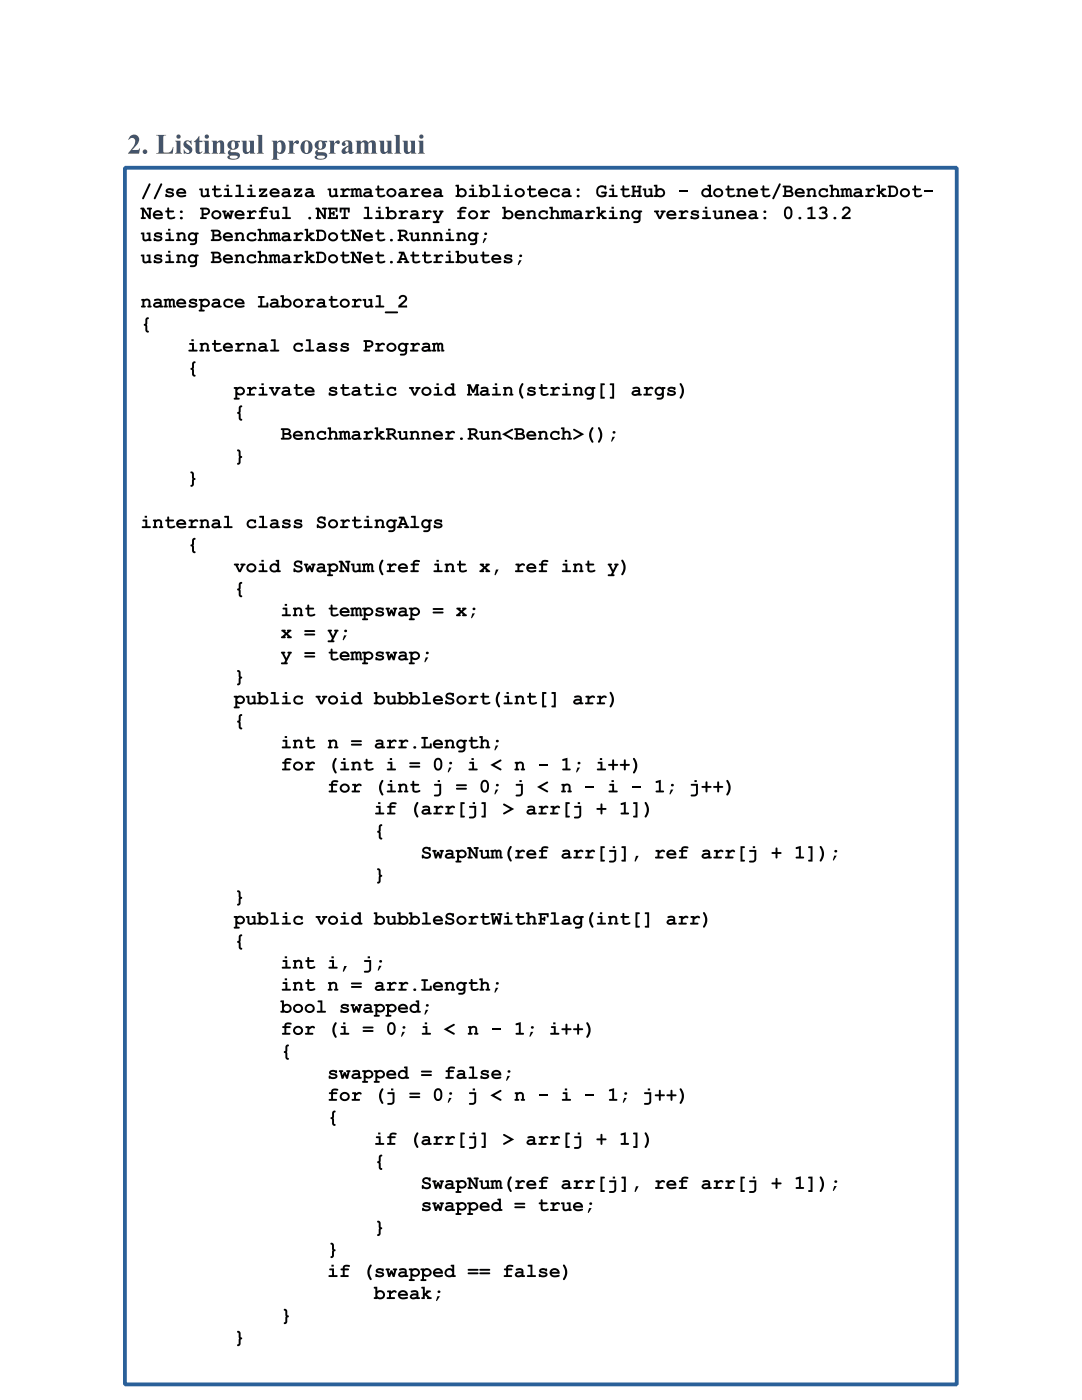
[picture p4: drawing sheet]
<svg xmlns="http://www.w3.org/2000/svg" width="216mm" height="279mm" viewBox="0 0 216 279" stroke-linecap="round" stroke-linejoin="round" font-family="sans-serif">
<g fill="#44546a">
<path d="M26.1 27.1a1.06 1.06 0 0 1 1.5 .1 1.06 1.06 0 0 1-.2 1.5l-1 1.2h1.2l.3-.3-.2 1.1-2.2-.1a3.8 3.8 0 0 0 1.5-2.6 .66 .66 0 0 0-.6-.5 .66 .66 0 0 0-.7 .4h-.1l.1-.3z"/>
<path d="M31.1 26.9h2l-.4 .2-.1 .2v2.9a.8 .8 0 0 0 1.1 .2l.4-.2 .5-.9-.1 1.4h-3.4l.5-.2 .1-.5v-2.7l-.1-.2z"/>
<path d="M36.8 28.2a1.24 1.24 0 0 1 1.2-.1l.2-.1v.9a.85 .85 0 0 0-1-.6v.1l.1 .3a1.5 1.5 0 0 1 1.1 1.3 1.03 1.03 0 0 1-1.6 .6l-.1 .1-.1-.9a.92 .92 0 0 0 1.1 .7l.1-.1a1.15 1.15 0 0 0-.9-1l-.3-.6z"/>
<path d="M39.7 27.1l.1 1h.6v.3h-.6v1.9l.2 .1 .3-.2a.68 .68 0 0 1-.9 .5 .68 .68 0 0 1-.4-.9v-1.4l-.3-.1z"/>
<path d="M42.2 28.1h1.1v.3a.8 .8 0 0 1 1-.3 .8 .8 0 0 1 .4 1v1.3l.3 .3h-1.3l.2-.6v-1.5l-.2-.2-.4 .3v1.6l.2 .4h-1.3l.2-.2 .1-.4v-1.7z"/>
<path d="M48.2 28.1h1v2l.2 .3 .5-.4v-1.6l-.3-.3h1.1v2.3l.2 .3h-1v-.4a.8 .8 0 0 1-1 .4 .8 .8 0 0 1-.5-1v-1.3z"/>
<path d="M51.2 26.9h1.1v3.4l.3 .4h-1.4l.3-.2v-.4v-2.9z"/>
<path d="M57.4 28.1h1.1v.6a.68 .68 0 0 1 .4-.6 .68 .68 0 0 1 .7 .1 .39 .39 0 0 1-.2 .5 .39 .39 0 0 1-.5-.2l-.3 .3-.1 .7v.9l.3 .3h-1.4l.3-.2v-.4v-1.6z"/>
<path d="M65.6 28.1h1.1v.6a.68 .68 0 0 1 .4-.6 .68 .68 0 0 1 .7 .1 .39 .39 0 0 1-.2 .5 .39 .39 0 0 1-.5-.2l-.4 .3v.7v.9l.3 .3h-1.4l.2-.2 .1-.4v-1.6z"/>
<path d="M70.9 28.1h1.1v.3a.81 .81 0 0 1 .7-.4 .81 .81 0 0 1 .7 .5 .83 .83 0 0 1 1.1-.5 .83 .83 0 0 1 .5 1.1v1.3l.3 .3h-1.4l.3-.4v-1.6a.31 .31 0 0 0-.2-.3 .31 .31 0 0 0-.4 .2l-.1 .1v1.6l.3 .4h-1.4l.3-.3v-.3v-1.5l-.2-.2-.5 .3v1.6l.3 .4h-1.4l.3-.2v-.4v-1.7z"/>
<path d="M75.6 28.1h1l.1 2 .2 .3 .4-.4v-1.6l-.2-.3h1v2.3l.3 .3h-1.1v-.4a.8 .8 0 0 1-1 .4 .8 .8 0 0 1-.4-1v-1.3z"/>
<path d="M78.7 26.9h1.1v3.4l.3 .4h-1.4l.2-.2 .1-.4v-2.9z"/>
<path d="M80.3 28.1h1.1v2l.2 .3 .4-.4v-1.6l-.2-.3h1v2.3l.3 .3h-1.1v-.4a.8 .8 0 0 1-1 .4 .8 .8 0 0 1-.4-1v-1.3z"/>
<path d="M35.2 27.3a.43 .43 0 0 1 .8 0 .43 .43 0 0 1-.8 0zM34.9 28.1h1.1v2.2l.3 .4h-1.4l.3-.2v-.4v-1.7z"/>
<path d="M40.8 27.3a.45 .45 0 0 1 .9 0 .45 .45 0 0 1-.9 0zM40.6 28.1h1.1v2.2l.3 .4h-1.4l.2-.2 .1-.4v-1.7z"/>
<path d="M45.7 28.3l.8-.3 1.4 .1v.3h-.5a1 1 0 0 1-.1 1.2 1 1 0 0 1-1.1 .3l-.2 .1 .1 .3a2.08 2.08 0 0 1 1.7 .5 .98 .98 0 0 1-1.3 1.1 .88 .88 0 0 1-1.1-.6l.4-.3a.63 .63 0 0 1-.3-.7 .63 .63 0 0 1 .6-.5 .88 .88 0 0 1-.7-.6 .88 .88 0 0 1 .3-.9zM46.3 28.4a1.01 1.01 0 0 0 .2 1.3 .95 .95 0 0 0 0-1.5zM45.9 31.2l-.1 .1a1.04 1.04 0 0 0 1.6 0v-.1a1.55 1.55 0 0 0-1.5 0z"/>
<path d="M54.2 28.1h1.1v.3a.93 .93 0 0 1 1.1-.3 .93 .93 0 0 1 .6 1 1.11 1.11 0 0 1-.3 1.3 1.11 1.11 0 0 1-1.3 .1l-.1-.1v1.1l.4 .4h-1.5l.3-.2v-.4v-2.9zM55.4 28.5l-.1 .2v1.4l.2 .2a.35 .35 0 0 0 .5 0l.2-1.3a.57 .57 0 0 0-.5-.7z"/>
<path d="M60.4 28.2a1.3 1.3 0 0 1 2 1.2 1.3 1.3 0 0 1-2 1.1 1.55 1.55 0 0 1 0-2.3zM60.9 28.3l-.1 .7a1.5 1.5 0 0 0 .4 1.5h.1a2.44 2.44 0 0 0 0-2.3z"/>
<path d="M63.1 28.3l.8-.3 1.4 .1v.3h-.5a1 1 0 0 1-.1 1.2 1 1 0 0 1-1.1 .3l-.2 .1 .1 .3a2.08 2.08 0 0 1 1.8 .5 .98 .98 0 0 1-1.3 1.1 .88 .88 0 0 1-1.2-.6l.4-.3a.63 .63 0 0 1-.3-.7 .63 .63 0 0 1 .6-.5 .88 .88 0 0 1-.7-.6 .88 .88 0 0 1 .3-.9zM63.7 28.4a1.01 1.01 0 0 0 .2 1.3 .95 .95 0 0 0 0-1.5zM63.3 31.2l-.1 .1a1.04 1.04 0 0 0 1.6 0v-.1a1.55 1.55 0 0 0-1.5 0z"/>
<path d="M68.4 28.4a1.06 1.06 0 0 1 1.2-.4 1.06 1.06 0 0 1 .7 1v1.3h.2a.53 .53 0 0 1-.5 .4 .53 .53 0 0 1-.5-.4 .72 .72 0 0 1-.7 .5 .72 .72 0 0 1-.7-.6l.3-.5 1.1-.7v-.5a.34 .34 0 0 0-.5-.3 .34 .34 0 0 0 0 .6 .4 .4 0 0 1-.6 .3 .4 .4 0 0 1 0-.7zM69.1 29.5a.37 .37 0 0 0-.2 .6 .37 .37 0 0 0 .6 0v-.9z"/>
<path d="M83.7 27.3a.43 .43 0 0 1 .8 0 .43 .43 0 0 1-.8 0zM83.4 28.1h1.1v2.2l.3 .4h-1.4l.2-.2 .1-.4v-1.7z"/>
<circle cx="28.9" cy="30.3" r=".46"/>
</g>
<path d="M24.9 33.5h166v242.8h-166z" fill="#fff"/>
<path d="M24.9 33.5h166v242.8h-166z" fill="none" stroke="#2a6099" stroke-width=".76" stroke-linecap="butt"/>
<g fill="#000">
<path d="M29.7 36.6a.2 .2 0 0 1 .3 .1 .2 .2 0 0 1 0 .2l-1.2 2.7a.2 .2 0 0 1-.3 .2 .21 .21 0 0 1-.1-.4zM32.1 36.6a.2 .2 0 0 1 .2 .1 .2 .2 0 0 1 0 .2l-1.2 2.7a.2 .2 0 0 1-.3 .2 .21 .21 0 0 1-.1-.4zM33.2 37.7l.4-.1h.6a.3 .3 0 0 1 .5 .2 .3 .3 0 0 1-.4 .4 .55 .55 0 0 0-.8-.1v.1a.95 .95 0 0 1 1.2 .8 1.63 1.63 0 0 1-1.7 .2v-.4a.25 .25 0 0 1 .3-.1 .25 .25 0 0 1 .2 .2 .56 .56 0 0 0 .8-.1 1.41 1.41 0 0 1-1.2-.7zM39.8 37.7l.6-.1v1.2a.46 .46 0 0 0 .5 .2 .46 .46 0 0 0 .4-.2v-.8l-.4-.1v-.2l.8-.1v1.3l.1 .1 .1 .2-.3 .1h-.3v-.1a.72 .72 0 0 1-1.2-.4v-.8l-.3-.1zM42.7 37.1h.3l.1 .5 .9 .1-.1 .3h-.8v.8a.7 .7 0 0 0 1 0l.2 .2a.91 .91 0 0 1-1.6-.2v-.8h-.3l-.1-.2 .4-.2zM47.1 36.9h.9v2l.7 .1v.3h-1.5l-.3-.1 .1-.2 .6-.1v-1.7h-.5zM51.7 37.6h1.6v.3l-1 1h.7v-.2h.2l.1 .6h-1.6v-.3l1-1h-.6l-.1 .2-.2 .1zM58.7 37.6h1.6v.3l-1 1h.6l.1-.2h.2l.1 .6h-1.7v-.3l1.1-1h-.6l-.1 .2-.2 .1zM65.4 37.7l.7-.1v1.2a.46 .46 0 0 0 .4 .2 .46 .46 0 0 0 .4-.2v-.8l-.3-.1-.1-.2 .8-.1v1.3l.2 .1v.2l-.2 .1h-.4v-.1a.72 .72 0 0 1-1.2-.4v-.8l-.3-.1zM68 37.7l.7-.1v.2a.62 .62 0 0 1 .6-.3 .62 .62 0 0 1 .5 .5l-.2 .1a.48 .48 0 0 0-.7 .1l-.2 .1v.6l.7 .1 .1 .3h-1.6v-.3l.4-.1v-.9l-.3-.1zM69.9 37.7l.6-.1v.1a.4 .4 0 0 1 .7 0 .55 .55 0 0 1 .6-.1 .55 .55 0 0 1 .3 .5v.8l.3 .2-.1 .2h-.6v-1.2l-.1-.2-.3 .2v.8l.2 .1 .1 .2-.7 .1v-1.2l-.1-.2-.3 .2v.8l.2 .1v.2l-.7 .1-.1-.2 .2-.2v-.9l-.2-.1zM75.3 37.1h.3l.1 .5 .9 .1-.1 .3h-.8v.8a.7 .7 0 0 0 1 0l.2 .2a.91 .91 0 0 1-1.6-.2v-.8h-.3l-.1-.2 .4-.2z"/>
<path d="M81.9 37.7l.8-.1v.2a.62 .62 0 0 1 .6-.3 .62 .62 0 0 1 .5 .5l-.2 .1a.48 .48 0 0 0-.8 .1l-.1 .1v.6l.6 .1 .1 .3h-1.5v-.3l.4-.1v-.9l-.4-.1zM98.4 36.9h.8v2l.7 .1v.3h-1.5l-.2-.1 .1-.2 .6-.1v-1.7h-.5zM105.6 37.1h.3v.5l1 .1-.1 .3h-.9v.8a.7 .7 0 0 0 1.1 0l.2 .2a.91 .91 0 0 1-1.6-.2v-.8h-.3l-.1-.2 .4-.2zM110 37.8a1.58 1.58 0 0 1 1.4-.2 .45 .45 0 0 1 0 .8 .59 .59 0 0 0-.9-.4 .59 .59 0 0 0-.1 .9 1.12 1.12 0 0 0 1.1-.1l.2 .1a1.03 1.03 0 0 1-1.3 .4 1.03 1.03 0 0 1-.5-1.3zM119.4 37.2l.4-.2h1a.51 .51 0 0 1 .1 .8h-.1a.8 .8 0 0 0-1.1-.4 .8 .8 0 0 0-.3 1.2 .86 .86 0 0 0 1.2 .3v-.3h-.6v-.3h1.1l-.1 .8a1.26 1.26 0 0 1-1.8-.1 1.26 1.26 0 0 1 .2-1.8zM124.2 37.1h.3l.1 .5 .9 .1-.1 .3h-.8v.8a.7 .7 0 0 0 1 0l.2 .2a.91 .91 0 0 1-1.6-.2v-.8h-.3l-.1-.2 .4-.2zM126.1 37.1l.8 .1v.2h-.3v.6h.8v-.6h-.2l-.1-.2 .9-.1v.2l-.2 .1v1.5l.3 .2-.1 .2-.9-.1 .1-.2 .2-.1v-.5h-.8v.5l.3 .1v.3h-.9l-.1-.2 .3-.2v-1.5l-.2-.1zM128.3 37.7l.6-.1v1.2a.46 .46 0 0 0 .4 .2 .46 .46 0 0 0 .5-.2v-.8l-.4-.1v-.2l.8-.1v1.3l.1 .1 .1 .2-.3 .1h-.3v-.1a.72 .72 0 0 1-1.3-.4v-.8l-.2-.1zM135.5 38h1.6v.4h-1.6zM145.2 37.1h.3v.5l1 .1-.1 .3h-.9v.8a.7 .7 0 0 0 1.1 0l.1 .2a.91 .91 0 0 1-1.6-.2v-.8h-.2l-.2-.2 .4-.2zM147 37.7l.6-.1v.1a.73 .73 0 0 1 .7-.1 .73 .73 0 0 1 .5 .6v.7l.2 .1v.2l-.6 .1-.2-.2 .2-.2v-.7a.45 .45 0 0 0-.4-.3 .45 .45 0 0 0-.4 .3v.7l.2 .1v.2l-.8 .1-.1-.2 .3-.2v-.9l-.2-.1zM152.2 37.1h.3v.5l1 .1-.1 .3h-.9v.8a.7 .7 0 0 0 1.1 0l.1 .2a.91 .91 0 0 1-1.6-.2v-.8h-.2l-.2-.2 .4-.2z"/>
<path d="M155.5 36.6a.2 .2 0 0 1 .2 .1 .2 .2 0 0 1 0 .2l-1.2 2.7a.2 .2 0 0 1-.3 .2 .21 .21 0 0 1-.1-.4zM161 37.7l.5-.1v.1a.73 .73 0 0 1 .8-.1 .73 .73 0 0 1 .5 .6v.7l.1 .1 .1 .2-.6 .1-.3-.2 .3-.2v-.7a.45 .45 0 0 0-.4-.3 .45 .45 0 0 0-.5 .3v.7l.2 .1 .1 .2-.9 .1v-.2l.3-.2v-.9l-.3-.1zM163.6 37.8a1.58 1.58 0 0 1 1.3-.2h.1a.45 .45 0 0 1 0 .8h-.1a.59 .59 0 0 0-.9-.4 .59 .59 0 0 0 0 .9 1.12 1.12 0 0 0 1.1-.1l.2 .1a1.03 1.03 0 0 1-1.4 .4 1.03 1.03 0 0 1-.5-1.3zM165.5 36.9h.7v.8a.75 .75 0 0 1 1.2 .5v.7l.3 .2-.3 .2-.7-.1 .1-.2 .2-.1v-.7a.44 .44 0 0 0-.4-.3 .44 .44 0 0 0-.4 .3v.7l.2 .1 .1 .2-.9 .1-.1-.2 .3-.2v-1.7h-.3zM167.7 37.7l.6-.1v.1a.4 .4 0 0 1 .7 0 .55 .55 0 0 1 .6-.1 .55 .55 0 0 1 .3 .5v.8l.3 .2-.1 .2h-.5v-1.2l-.2-.2-.3 .2v.8l.2 .1 .1 .2-.7 .1v-1.2l-.1-.2-.3 .2v.8l.2 .1v.2l-.7 .1-.1-.2 .2-.2v-.9l-.2-.1zM172.8 37.7l.7-.1v.2a.62 .62 0 0 1 .6-.3 .62 .62 0 0 1 .5 .5l-.2 .1a.48 .48 0 0 0-.8 .1l-.1 .1v.6l.7 .1v.3h-1.5v-.3l.4-.1v-.9l-.3-.1zM174.9 36.9h.7v1.3l.3-.3 .1-.3 .7 .1v.2l-.3 .1-.4 .4 .6 .5 .3 .1v.3h-.8v-.3l-.4-.4-.1 .7h-.7v-.3l.3-.1v-1.7h-.3zM182.5 37.1h.2l.1 .5 1 .1-.2 .3h-.8v.8a.7 .7 0 0 0 1 0l.2 .2a.91 .91 0 0 1-1.6-.2v-.8h-.3l-.1-.2 .4-.2zM184.4 38h1.6v.4h-1.6zM28.1 41.5l.6-.1 1 1.6v-1.2h-.3l-.1-.3h1v.2l-.2 .1v1.9h-.4l-1-1.5v1.1l.4 .1v.2l-1 .1v-.2l.2-.2v-1.5h-.2zM28.2 59.7h.6v.1a.73 .73 0 0 1 .8-.2 .73 .73 0 0 1 .4 .7v.7h.2v.3l-.6 .1-.2-.2 .2-.2v-.8a.45 .45 0 0 0-.4-.2 .45 .45 0 0 0-.4 .2v.8h.2l.1 .3h-.9v-.2l.2-.1v-1l-.2-.1zM28.2 46.5l.6-.1v1.2a.46 .46 0 0 0 .4 .2 .46 .46 0 0 0 .4-.2v-.8l-.3-.1-.1-.2 .8-.1v1.3l.2 .1v.2l-.2 .1h-.4v-.1a.72 .72 0 0 1-1.2-.4v-.8l-.2-.1z"/>
<path d="M28.2 50.8h.6v1.2a.46 .46 0 0 0 .4 .2 .46 .46 0 0 0 .4-.2v-.8l-.3-.1-.1-.2 .8-.1v1.3l.2 .1v.2l-.2 .1h-.4v-.1a.72 .72 0 0 1-1.2-.4v-.8l-.2-.1zM30.9 46.5l.4-.1h.6a.3 .3 0 0 1 .4 .2 .3 .3 0 0 1-.3 .4 .55 .55 0 0 0-.9-.1l.1 .1a.95 .95 0 0 1 1.2 .8 1.63 1.63 0 0 1-1.7 .2v-.4a.25 .25 0 0 1 .2-.1 .25 .25 0 0 1 .2 .2 .56 .56 0 0 0 .9-.1 1.41 1.41 0 0 1-1.3-.7zM30.9 50.9l.4-.1h.6a.3 .3 0 0 1 .4 .2 .3 .3 0 0 1-.3 .4 .55 .55 0 0 0-.9-.1h.1a.95 .95 0 0 1 1.2 .9 1.63 1.63 0 0 1-1.7 .2v-.4a.25 .25 0 0 1 .2-.1 .25 .25 0 0 1 .2 .2 .56 .56 0 0 0 .9-.2 1.41 1.41 0 0 1-1.3-.6zM32.7 59.7h.6v.1a.4 .4 0 0 1 .6 0 .55 .55 0 0 1 .6-.2 .55 .55 0 0 1 .4 .5v.9l.2 .1v.2l-.6 .1v-1.3l-.1-.1-.3 .2v.8h.1l.1 .3-.6 .1v-1.3l-.2-.1-.2 .2v.8h.1l.1 .3-.7 .1-.2-.2 .3-.2v-1l-.3-.1zM33.4 41.5h.3l.1 .5 .9 .1-.1 .3h-.8v.8a.7 .7 0 0 0 1 0l.2 .2a.91 .91 0 0 1-1.6-.2v-.8h-.3l-.1-.2 .4-.2zM35.2 46.5l.6-.1v.1a.73 .73 0 0 1 .8-.1 .73 .73 0 0 1 .4 .6v.7l.2 .1v.2l-.6 .1-.2-.2 .2-.2v-.7a.45 .45 0 0 0-.4-.3 .45 .45 0 0 0-.4 .3v.7l.2 .1 .1 .2-.9 .1-.1-.3 .3-.1v-.9l-.2-.1zM35.2 50.8h.6v.1a.73 .73 0 0 1 .8-.1 .73 .73 0 0 1 .4 .6v.7l.2 .1v.2l-.6 .1-.2-.2 .2-.2v-.7a.45 .45 0 0 0-.4-.3 .45 .45 0 0 0-.4 .3v.7l.2 .1 .1 .2-.9 .1-.1-.3 .3-.1v-.9l-.2-.1zM44.4 42.1h.8l-.1 .2-.2 .1 .2 .6 .2-.6h.4l.2 .6 .2-.6h-.2l-.1-.3h.8l.1 .2-.2 .1-.4 1.3h-.3l-.3-.7-.3 .7h-.3l-.4-1.3-.2-.1zM44.8 59.9a1.58 1.58 0 0 1 1.4-.2 .45 .45 0 0 1 0 .7 .59 .59 0 0 0-.9-.4 .59 .59 0 0 0-.1 1 1.12 1.12 0 0 0 1.1-.2l.2 .1a1.03 1.03 0 0 1-1.3 .5 1.03 1.03 0 0 1-.5-1.3zM46.9 46.5l.5-.1v.1a.73 .73 0 0 1 .8-.1 .73 .73 0 0 1 .4 .6v.7l.2 .1 .1 .2-.6 .1-.3-.2 .3-.2v-.7a.45 .45 0 0 0-.4-.3 .45 .45 0 0 0-.5 .3v.7l.2 .1 .1 .2-.9 .1v-.3l.2-.1v-.9l-.2-.1zM46.9 50.8h.5v.1a.73 .73 0 0 1 .8-.1 .73 .73 0 0 1 .4 .6v.7l.2 .1 .1 .2-.6 .1-.3-.2 .3-.2v-.7a.45 .45 0 0 0-.4-.3 .45 .45 0 0 0-.5 .3v.7l.2 .1 .1 .2-.9 .1v-.3l.2-.1v-.9l-.2-.1zM49.3 42.1l.8-.1v.2a.62 .62 0 0 1 .6-.3 .62 .62 0 0 1 .5 .5l-.2 .1a.48 .48 0 0 0-.8 .1l-.1 .1v.6l.6 .1 .1 .3h-1.5v-.3l.4-.1v-.9l-.4-.1z"/>
<path d="M49.5 46.6a1.58 1.58 0 0 1 1.3-.2h.1a.45 .45 0 0 1 0 .8h-.1a.59 .59 0 0 0-.9-.4 .59 .59 0 0 0 0 .9 1.12 1.12 0 0 0 1.1-.1l.2 .1a1.03 1.03 0 0 1-1.4 .4 1.03 1.03 0 0 1-.5-1.3zM49.5 51a1.58 1.58 0 0 1 1.3-.2h.1a.45 .45 0 0 1 0 .8l-.1-.1a.59 .59 0 0 0-.9-.3 .59 .59 0 0 0 0 .9 1.12 1.12 0 0 0 1.1-.1l.2 .1a1.03 1.03 0 0 1-1.4 .4 1.03 1.03 0 0 1-.5-1.3zM51.4 45.7h.7v.8a.75 .75 0 0 1 1.2 .5v.7l.3 .2-.3 .2-.7-.1 .1-.2 .2-.1v-.7a.44 .44 0 0 0-.4-.3 .44 .44 0 0 0-.4 .3v.7l.2 .1 .1 .2-.9 .1-.1-.3 .3-.1v-1.7h-.3zM51.4 50.1h.7v.8a.75 .75 0 0 1 1.2 .5v.7l.3 .2-.3 .2-.7-.1 .1-.2 .2-.1v-.7a.44 .44 0 0 0-.4-.3 .44 .44 0 0 0-.4 .3v.7l.2 .1 .1 .2-.9 .1-.1-.3 .3-.1v-1.7h-.3zM51.5 59.1h1.2v.3l-.4 .1v1.5h.9v-.5l.2-.1 .1 1-2-.1v-.3h.4v-1.5l-.4-.1zM52.3 41.4a.8 .8 0 0 1 1.2 .2l-.1 .1a.57 .57 0 0 0-.9 .3l.8 .1-.1 .3h-.7v.9l.7 .1 .1 .2-1.6 .1v-.3l.4-.1v-.9l-.4-.1v-.2l.4-.1zM53.6 46.5l.6-.1v.1a.4 .4 0 0 1 .7 0 .55 .55 0 0 1 .6-.1 .55 .55 0 0 1 .3 .5v.8l.3 .1-.1 .3h-.6v-1.2l-.1-.2-.3 .2v.8l.2 .1v.2l-.6 .1v-1.2l-.1-.2-.3 .2v.8l.2 .1v.2l-.7 .1-.1-.2 .2-.2v-.9l-.2-.1zM53.6 50.8h.6v.1a.4 .4 0 0 1 .7 0 .55 .55 0 0 1 .6-.1 .55 .55 0 0 1 .3 .5v.8l.3 .1-.1 .3h-.6v-1.2l-.1-.2-.3 .2v.8l.2 .1v.2l-.6 .1v-1.2l-.1-.2-.3 .2v.8l.2 .1v.2l-.7 .1-.1-.2 .2-.2v-.9l-.2-.1zM53.8 42.1l.6-.1v1.2a.46 .46 0 0 0 .4 .2 .46 .46 0 0 0 .4-.2v-.8l-.3-.1v-.2l.7-.1v1.3l.2 .1 .1 .2-.3 .1h-.4v-.1a.72 .72 0 0 1-1.2-.4v-.8l-.2-.1zM56.4 41.3h.9v2l.7 .1v.3h-1.5l-.3-.1 .2-.2 .5-.1v-1.7h-.5zM58.7 46.5l.7-.1v.2a.62 .62 0 0 1 .6-.3 .62 .62 0 0 1 .5 .4l-.2 .2a.48 .48 0 0 0-.8 .1l-.1 .1v.6h.7v.4h-1.5v-.3l.4-.1v-.9l-.3-.1zM58.7 50.8h.7v.2a.62 .62 0 0 1 .6-.3 .62 .62 0 0 1 .5 .4l-.2 .2a.48 .48 0 0 0-.8 .1l-.1 .1v.6h.7v.4h-1.5v-.3l.4-.1v-.9l-.3-.1z"/>
<path d="M60.8 45.7h.7v1.3l.3-.3 .1-.3 .7 .1v.2l-.3 .1-.4 .4 .6 .5 .3 .1v.3h-.8v-.3l-.4-.4-.1 .7h-.7v-.3l.3-.1v-1.7h-.3zM60.8 50.1h.7v1.3l.3-.3 .1-.3h.7v.3l-.3 .1-.4 .4 .6 .5 .3 .1v.3h-.8v-.3l-.4-.4-.1 .7h-.7v-.3l.3-.1v-1.7h-.3zM61 59.7h.7v.2a.62 .62 0 0 1 .6-.3 .62 .62 0 0 1 .5 .4l-.1 .1a.48 .48 0 0 0-.8 .2l-.2 .1v.6h.7l.1 .3h-1.6v-.3h.4v-1h-.3zM63 41.5l.6-.1 1 1.6v-1.2h-.3l-.1-.3h1v.2l-.2 .1v1.9h-.4l-1-1.5v1.1l.4 .1v.2l-.9 .1-.1-.2 .3-.2v-1.5h-.3zM65.4 41.5l1.9-.1-.1 .9-.2-.1v-.4h-.9v.6h.3l.2-.3 .2 .3-.1 .6h-.3v-.2h-.3v.5h.9l.1-.4h.2l.1 .8h-2v-.3l.3-.1v-1.5h-.3zM68.4 45.8h.2l.1 .6 .9 .1-.1 .3h-.8v.8a.7 .7 0 0 0 1 0l.2 .1a.91 .91 0 0 1-1.6-.1v-.8h-.3l-.1-.2 .4-.2zM68.4 50.2h.2l.1 .6 .9 .1-.1 .3h-.8v.8a.7 .7 0 0 0 1 0l.2 .1a.91 .91 0 0 1-1.6-.1v-.8h-.3l-.1-.2 .4-.2zM67.8 41.4h2l-.1 1-.3-.1v-.5h-.4v1.5l.4 .1v.3h-1.3v-.3l.5-.1v-1.5h-.4v.5l-.3 .1zM70 45.9l.6-.1 1 1.6v-1.2h-.3l-.1-.3h1v.2l-.2 .1v1.9h-.4l-1-1.5v1.1l.4 .1v.2l-.9 .1-.1-.3 .2-.1v-1.5h-.2zM70 50.3l.6-.1 1 1.6v-1.2h-.3l-.1-.3h1v.2l-.2 .1v1.9h-.4l-1-1.5v1.1l.4 .1v.2l-.9 .1-.1-.3 .2-.1v-1.5h-.2zM70.3 59.7h.7v.2a.62 .62 0 0 1 .6-.3 .62 .62 0 0 1 .6 .4l-.2 .1a.48 .48 0 0 0-.8 .2l-.2 .1v.6h.7l.1 .3h-1.6v-.3h.4v-1h-.3zM72.7 41.3h.9v2l.7 .1v.3h-1.5l-.3-.1 .2-.2 .5-.1v-1.7h-.5z"/>
<path d="M72.4 59.7h.6v1.1a.46 .46 0 0 0 .5 .3 .46 .46 0 0 0 .4-.3v-.8h-.4v-.2l.8-.1v1.3h.1l.1 .3-.3 .1h-.3v-.1a.72 .72 0 0 1-1.2-.4v-.9h-.3zM75.3 45.8h.3l.1 .6 .9 .1-.1 .3h-.8v.8a.7 .7 0 0 0 1 0l.2 .1a.91 .91 0 0 1-1.6-.1v-.8h-.3l-.1-.2 .4-.2zM75.3 50.2h.3l.1 .6 .9 .1-.1 .3h-.8v.8a.7 .7 0 0 0 1 0l.2 .1a.91 .91 0 0 1-1.6-.1v-.8h-.3l-.1-.2 .4-.2zM75.1 59l.9-.1v2.1h.6v.3l-1.5 .1-.2-.1 .1-.3h.6v-1.7l-.5-.1zM79.6 42.1l.7-.1v.2a.62 .62 0 0 1 .6-.3 .62 .62 0 0 1 .6 .5l-.2 .1a.48 .48 0 0 0-.8 .1l-.2 .1v.6l.7 .1 .1 .3h-1.6v-.3l.5-.1v-.9l-.4-.1zM82.3 50.2h.3l.1 .6 .9 .1-.1 .3h-.8v.8a.7 .7 0 0 0 1 0l.2 .1a.91 .91 0 0 1-1.6-.1v-.8h-.3l-.1-.2 .4-.2zM81.7 46.5l.7-.1v1.2a.46 .46 0 0 0 .4 .2 .46 .46 0 0 0 .4-.2v-.8l-.3-.1-.1-.2 .8-.1v1.3l.2 .1v.2l-.2 .1h-.4v-.1a.72 .72 0 0 1-1.2-.4v-.8l-.3-.1zM84.1 46.5l.6-.1v.1a.73 .73 0 0 1 .8-.1 .73 .73 0 0 1 .4 .6v.7l.2 .1v.2l-.6 .1-.2-.2 .2-.2v-.7a.45 .45 0 0 0-.4-.3 .45 .45 0 0 0-.4 .3v.7l.2 .1 .1 .2-.9 .1-.1-.3 .3-.1v-.9l-.2-.1zM84.7 50.2h.2l.1 .6 .9 .1-.1 .3h-.8v.8a.7 .7 0 0 0 1 0l.2 .1a.91 .91 0 0 1-1.6-.1v-.8h-.3l-.1-.2 .4-.2zM84.3 42.1l.7-.1v.2a.62 .62 0 0 1 .6-.3 .62 .62 0 0 1 .5 .5l-.2 .1a.48 .48 0 0 0-.7 .1l-.2 .1v.6l.7 .1 .1 .3h-1.6v-.3l.4-.1v-.9l-.3-.1zM86.5 46.5l.5-.1v.1a.73 .73 0 0 1 .8-.1 .73 .73 0 0 1 .4 .6v.7l.2 .1 .1 .2-.6 .1-.3-.2 .2-.2v-.7a.45 .45 0 0 0-.4-.3 .45 .45 0 0 0-.4 .3v.7l.2 .1 .1 .2-.9 .1v-.3l.2-.1v-.9l-.2-.1zM86.4 42.1h.7l.1 .2-.2 .1 .4 .9 .5-.9-.3-.1 .1-.2h.8l-1.1 2 .3 .1-.1 .3h-1l-.3-.1 .2-.2 .5-.1 .2-.4-.9-1.4z"/>
<path d="M86.6 50.8h.7v.2a.62 .62 0 0 1 .6-.3 .62 .62 0 0 1 .6 .4l-.2 .2a.48 .48 0 0 0-.8 .1l-.2 .1v.6h.7l.1 .4h-1.6v-.3l.4-.1v-.9l-.3-.1zM91.1 46.5l.6-.1v.1a.73 .73 0 0 1 .7-.1 .73 .73 0 0 1 .5 .6v.7l.2 .1v.2l-.6 .1-.2-.2 .2-.2v-.7a.45 .45 0 0 0-.4-.3 .45 .45 0 0 0-.4 .3v.7l.2 .1v.2l-.8 .1-.1-.3 .3-.1v-.9l-.2-.1zM91.9 41.4a.8 .8 0 0 1 1.2 .2l-.2 .1a.57 .57 0 0 0-.8 .3l.8 .1-.1 .3h-.7v.9l.6 .1 .2 .2-1.6 .1-.1-.3 .5-.1v-.9l-.4-.1-.1-.2 .5-.1zM93.4 50.8h.6v1.2a.46 .46 0 0 0 .4 .2 .46 .46 0 0 0 .4-.2v-.8l-.3-.1v-.2l.7-.1v1.3l.2 .1v.2l-.2 .1h-.4v-.1a.72 .72 0 0 1-1.2-.4v-.8l-.2-.1zM96.3 50.2h.3v.6l1 .1-.1 .3h-.9v.8a.7 .7 0 0 0 1.1 0l.1 .1a.91 .91 0 0 1-1.6-.1v-.8h-.2l-.2-.2 .4-.2zM95.9 42.1l.7-.1v.2a.62 .62 0 0 1 .6-.3 .62 .62 0 0 1 .6 .5l-.2 .1a.48 .48 0 0 0-.8 .1l-.2 .1v.6l.7 .1 .1 .3h-1.6v-.3l.5-.1v-.9l-.4-.1zM100.8 50.9l.3-.1h.7a.3 .3 0 0 1 .4 .2 .3 .3 0 0 1-.3 .4 .55 .55 0 0 0-.9-.1h.1a.95 .95 0 0 1 1.1 .9 1.63 1.63 0 0 1-1.7 .2v-.4a.25 .25 0 0 1 .3-.1 .25 .25 0 0 1 .2 .2 .56 .56 0 0 0 .9-.2 1.41 1.41 0 0 1-1.3-.6zM105.1 42.1l.5-.1v.1a.73 .73 0 0 1 .8-.1 .73 .73 0 0 1 .5 .6v.7l.1 .1 .1 .2-.6 .1-.3-.2 .3-.2v-.7a.45 .45 0 0 0-.4-.3 .45 .45 0 0 0-.5 .3v.7l.2 .1 .1 .2-.9 .1v-.3l.3-.1v-.9l-.3-.1zM107.7 42.2a1.58 1.58 0 0 1 1.3-.2h.1a.45 .45 0 0 1 0 .8h-.1a.59 .59 0 0 0-.8-.4 .59 .59 0 0 0-.1 .9 1.12 1.12 0 0 0 1.1-.1l.2 .1a1.03 1.03 0 0 1-1.3 .4 1.03 1.03 0 0 1-.6-1.3zM109.6 41.3h.7v.8a.75 .75 0 0 1 1.2 .5v.7l.3 .2-.3 .2-.6-.1v-.2l.2-.1v-.7a.44 .44 0 0 0-.4-.3 .44 .44 0 0 0-.4 .3v.7l.2 .1 .1 .2-.9 .1-.1-.3 .3-.1v-1.7h-.3zM111.9 42.1l.5-.1v.1a.4 .4 0 0 1 .7 0 .55 .55 0 0 1 .6-.1 .55 .55 0 0 1 .4 .5v.8l.2 .2-.1 .2h-.5v-1.2l-.2-.2-.3 .2v.8l.2 .1 .1 .2-.6 .1v-1.2l-.2-.2-.3 .2v.8l.2 .1 .1 .2-.8 .1-.1-.2 .2-.2v-.9l-.2-.1zM116.9 42.1l.7-.1v.2a.62 .62 0 0 1 .6-.3 .62 .62 0 0 1 .5 .5l-.2 .1a.48 .48 0 0 0-.7 .1l-.2 .1v.6l.7 .1 .1 .3h-1.6v-.3l.4-.1v-.9l-.3-.1z"/>
<path d="M119 41.3h.7v1.3l.3-.3 .1-.3 .8 .1v.2l-.4 .1-.4 .4 .6 .5 .3 .1v.3h-.8v-.3l-.4-.4-.1 .7h-.7v-.3l.3-.1v-1.7h-.3zM123.7 42.1l.6-.1v.1a.73 .73 0 0 1 .7-.1 .73 .73 0 0 1 .5 .6v.7l.2 .1v.2l-.6 .1-.2-.2 .2-.2v-.7a.45 .45 0 0 0-.4-.3 .45 .45 0 0 0-.4 .3v.7l.2 .1v.2l-.8 .1-.1-.3 .3-.1v-.9l-.2-.1zM130.6 42.1h.9v.2l-.3 .1 .5 .9 .4-.9-.3-.1v-.2l.9-.1 .1 .2-.3 .2-.6 1.3h-.4l-.7-1.3-.3-.1zM135.5 42.1l.7-.1v.2a.62 .62 0 0 1 .6-.3 .62 .62 0 0 1 .6 .5l-.2 .1a.48 .48 0 0 0-.8 .1l-.2 .1v.6l.7 .1 .1 .3h-1.6v-.3l.4-.1v-.9l-.3-.1zM138 42.1l.4-.1h.6a.3 .3 0 0 1 .5 .2 .3 .3 0 0 1-.4 .4 .55 .55 0 0 0-.8-.1v.1a.95 .95 0 0 1 1.2 .8 1.63 1.63 0 0 1-1.7 .2v-.4a.25 .25 0 0 1 .3-.1 .25 .25 0 0 1 .2 .2 .56 .56 0 0 0 .8-.1 1.41 1.41 0 0 1-1.3-.7zM142.3 42.1l.6-.1v1.2a.46 .46 0 0 0 .4 .2 .46 .46 0 0 0 .4-.2v-.8l-.3-.1v-.2l.7-.1v1.3l.2 .1 .1 .2-.3 .1h-.4v-.1a.72 .72 0 0 1-1.2-.4v-.8l-.2-.1zM144.7 42.1l.5-.1v.1a.73 .73 0 0 1 .8-.1 .73 .73 0 0 1 .5 .6v.7l.1 .1 .1 .2-.6 .1-.3-.2 .3-.2v-.7a.45 .45 0 0 0-.4-.3 .45 .45 0 0 0-.5 .3v.7l.2 .1 .1 .2-.9 .1v-.3l.2-.1v-.9l-.2-.1zM161.1 41.5l1-.3v2.1l.6 .1v.3h-1.4l-.2-.1 .1-.2 .5-.1v-1.6l-.3 .1a.21 .21 0 0 1-.3 0 .21 .21 0 0 1 0-.3zM163.5 41.5a.81 .81 0 0 1 1.1-.3 .81 .81 0 0 1 .3 1.1l-.1 .1a.75 .75 0 0 1 .3 1 .75 .75 0 0 1-.9 .4l-.8-.3a.23 .23 0 0 1 .1-.3 .23 .23 0 0 1 .3 .2 .54 .54 0 0 0 .6 0 .54 .54 0 0 0 .3-.6l-.5-.2a.19 .19 0 0 1-.2-.2 .19 .19 0 0 1 .2-.2h.1a.31 .31 0 0 0 .4-.2 .31 .31 0 0 0-.3-.4h-.3l-.4 .2-.2-.1zM168.3 41.4a.84 .84 0 0 1 1.3 .1 .84 .84 0 0 1-.4 1.3l-.6 .5h1l.1 .4h-1.7v-.4l1.1-.9a.46 .46 0 0 0-.1-.8 .46 .46 0 0 0-.7 .4h-.1l-.2-.1zM29.2 63.5l.3-.2a.24 .24 0 0 1 .2 .3 .24 .24 0 0 1-.3 .2l-.1 1 .2 1.2a.2 .2 0 0 1 .2 .2 .2 .2 0 0 1-.2 .2l-.4-.3-.1-1a.26 .26 0 0 1-.3-.3 .26 .26 0 0 1 .3-.3zM38.5 72.3l.3-.2a.24 .24 0 0 1 .2 .3 .24 .24 0 0 1-.3 .2l-.1 1 .2 1.2a.2 .2 0 0 1 .2 .1 .2 .2 0 0 1-.2 .3l-.4-.3-.1-1a.26 .26 0 0 1-.3-.3 .26 .26 0 0 1 .3-.3z"/>
<path d="M37.9 59.8l.4-.2 .6 .1a.3 .3 0 0 1 .4 .2 .3 .3 0 0 1-.3 .3 .55 .55 0 0 0-.9 0h.1a.95 .95 0 0 1 1.2 .9 1.63 1.63 0 0 1-1.8 .1v-.3a.25 .25 0 0 1 .3-.2 .25 .25 0 0 1 .2 .3 .56 .56 0 0 0 .9-.2 1.41 1.41 0 0 1-1.3-.7zM39.9 68.5l.5-.1v.2a.73 .73 0 0 1 .8-.2 .73 .73 0 0 1 .5 .7v.7h.1l.1 .2-.6 .2-.3-.2 .3-.2v-.8a.45 .45 0 0 0-.4-.2 .45 .45 0 0 0-.5 .2v.8h.2l.1 .2-.9 .1v-.2l.3-.1v-1l-.3-.1zM42.7 67.9h.3l.1 .5 .9 .2-.1 .2h-.8v.8a.7 .7 0 0 0 1 .1l.2 .1a.91 .91 0 0 1-1.6-.1v-.9h-.3l-.1-.2 .4-.2zM47 68.5l.7-.1v.3a.62 .62 0 0 1 .6-.3 .62 .62 0 0 1 .6 .4l-.2 .1a.48 .48 0 0 0-.8 .2l-.2 .1v.6h.7l.1 .3h-1.6v-.3h.5v-1h-.4zM49.2 68.5l.6-.1v.2a.73 .73 0 0 1 .7-.2 .73 .73 0 0 1 .5 .7v.7h.2v.2l-.6 .2-.3-.2 .3-.2v-.8a.45 .45 0 0 0-.4-.2 .45 .45 0 0 0-.4 .2v.8h.2v.2l-.9 .1v-.2l.3-.1v-1l-.3-.1zM49.3 77.3l.8-.1v.3a.62 .62 0 0 1 .6-.3 .62 .62 0 0 1 .5 .4l-.2 .1a.48 .48 0 0 0-.8 .1l-.1 .2v.6h.6l.1 .3h-1.5v-.3h.4v-1h-.4zM53.7 77.3h.9l.1 .2-.3 .1 .4 .9 .4-.9-.2-.1v-.2h.8l.2 .1-.3 .2-.7 1.4h-.4l-.6-1.4-.3-.1zM54.1 67.8l.9-.1v2.1h.7v.3l-1.5 .1-.3-.2 .1-.2h.6v-1.7l-.5-.1zM59 76.7h.3l.1 .5 .9 .2-.1 .2h-.8v.8a.7 .7 0 0 0 1 .1l.2 .1a.91 .91 0 0 1-1.6-.1v-.9h-.3l-.1-.2 .4-.2zM58.8 68.7a1.58 1.58 0 0 1 1.3-.2l.1-.1a.45 .45 0 0 1 0 .8h-.1a.59 .59 0 0 0-.8-.4 .59 .59 0 0 0-.1 1 1.12 1.12 0 0 0 1.1-.2l.2 .1a1.03 1.03 0 0 1-1.3 .5 1.03 1.03 0 0 1-.6-1.3zM61.1 67.8l.9-.1v2.1h.7v.3l-1.6 .1-.2-.2 .1-.2h.6v-1.7l-.5-.1zM66 59.1h.3l.1 .6 .9 .1-.1 .2h-.8v.8a.7 .7 0 0 0 1 .1l.2 .1a.91 .91 0 0 1-1.6-.1v-.9h-.3l-.1-.2 .4-.1z"/>
<path d="M65.8 68.6l.4-.2h.6a.3 .3 0 0 1 .5 .3 .3 .3 0 0 1-.4 .3 .55 .55 0 0 0-.8 0 .95 .95 0 0 1 1.2 .9 1.63 1.63 0 0 1-1.7 .1v-.4a.25 .25 0 0 1 .3-.1 .25 .25 0 0 1 .2 .3 .56 .56 0 0 0 .8-.2 1.41 1.41 0 0 1-1.2-.7zM65.8 77.4l.4-.2h.6a.3 .3 0 0 1 .5 .2 .3 .3 0 0 1-.4 .4 .55 .55 0 0 0-.8-.1v.1a.95 .95 0 0 1 1.2 .9 1.63 1.63 0 0 1-1.7 .1v-.4a.25 .25 0 0 1 .3-.1 .25 .25 0 0 1 .2 .2 .56 .56 0 0 0 .8-.1 1.41 1.41 0 0 1-1.2-.7zM68.4 76.7h.2l.1 .5 .9 .2-.1 .2h-.8v.8a.7 .7 0 0 0 1 .1l.2 .1a.91 .91 0 0 1-1.6-.1v-.9h-.3l-.1-.2 .4-.2zM68.2 68.6l.3-.2h.7a.3 .3 0 0 1 .4 .3 .3 .3 0 0 1-.3 .3 .55 .55 0 0 0-.9 0 .95 .95 0 0 1 1.2 .9 1.63 1.63 0 0 1-1.7 .1v-.4a.25 .25 0 0 1 .3-.1 .25 .25 0 0 1 .2 .3 .56 .56 0 0 0 .9-.2 1.41 1.41 0 0 1-1.3-.7zM73 76.7h.3v.5l1 .2-.1 .2h-.9v.8a.7 .7 0 0 0 1.1 .1l.2 .1a.91 .91 0 0 1-1.6-.1v-.9h-.3l-.1-.2 .4-.2zM75 68.5l.7-.1v.3a.62 .62 0 0 1 .6-.3 .62 .62 0 0 1 .5 .4l-.2 .1a.48 .48 0 0 0-.8 .2l-.1 .1v.6h.7v.3h-1.5v-.3h.4v-1h-.3zM77.4 77.4a1.58 1.58 0 0 1 1.4-.1v-.1a.45 .45 0 0 1 0 .8 .59 .59 0 0 0-.9-.4 .59 .59 0 0 0-.1 1 1.12 1.12 0 0 0 1.1-.2l.2 .1a1.03 1.03 0 0 1-1.3 .4 1.03 1.03 0 0 1-.5-1.3zM76.8 62.2h2.4l.2 .1-.2 .2h-2.2l-.2-.1zM79.8 59.1a.84 .84 0 0 1 1.3 .1 .84 .84 0 0 1-.4 1.2l-.6 .6 1-.1 .1 .5h-1.7v-.4l1.1-1a.46 .46 0 0 0-.1-.8 .46 .46 0 0 0-.6 .5h-.2l-.1-.2zM81.9 68.5l.8-.1v.3a.62 .62 0 0 1 .6-.3 .62 .62 0 0 1 .5 .4l-.2 .1a.48 .48 0 0 0-.8 .2l-.1 .1v.6h.6l.1 .3h-1.5v-.3h.4v-1h-.4zM81.7 77.3h.9v.2l-.3 .1 .5 .9 .4-.9-.3-.1v-.2h.9l.1 .1-.3 .2-.6 1.4h-.4l-.7-1.4-.3-.1zM86.2 68.5l.6-.1v.2a.4 .4 0 0 1 .7 0 .55 .55 0 0 1 .6-.2 .55 .55 0 0 1 .3 .5v.9l.3 .1-.1 .2-.6 .1v-1.3l-.1-.1-.3 .2v.8h.2l.1 .2-.7 .2v-1.3l-.1-.2-.3 .3v.8h.2v.2l-.7 .1-.1-.1 .2-.2v-1l-.2-.1z"/>
<path d="M93.3 76.7h.6l.5 1.1 .5-1.1h.7v.2l-.2 .1v1.6l.2 .1v.2l-1-.1 .1-.2h.3v-1.2l-.4 1h-.4l-.4-1v1.2h.3l.1 .2-1 .1v-.2l.2-.1v-1.6l-.2-.1zM100.4 77.3l.6-.1v.1a.73 .73 0 0 1 .8-.1 .73 .73 0 0 1 .4 .6v.8h.2v.2l-.6 .2-.2-.2 .2-.2v-.8a.45 .45 0 0 0-.4-.3 .45 .45 0 0 0-.4 .3v.8h.2l.1 .2-.9 .1-.1-.2 .3-.1v-1l-.2-.1zM104.1 76.5a.2 .2 0 0 1 .3 0 .2 .2 0 0 1 0 .3 2.42 2.42 0 0 0 0 2.6l-.1 .2a1.82 1.82 0 0 1-.7-2zM105.4 77.4l.4-.2h.6a.3 .3 0 0 1 .5 .2 .3 .3 0 0 1-.4 .4 .55 .55 0 0 0-.9-.1l.1 .1a.95 .95 0 0 1 1.2 .9 1.63 1.63 0 0 1-1.7 .1v-.4a.25 .25 0 0 1 .3-.1 .25 .25 0 0 1 .1 .2 .56 .56 0 0 0 .9-.1 1.41 1.41 0 0 1-1.3-.7zM107.9 76.7h.3l.1 .5 .9 .2-.1 .2h-.8v.8a.7 .7 0 0 0 1 .1l.2 .1a.91 .91 0 0 1-1.6-.1v-.9h-.3l-.1-.2 .4-.2zM109.9 77.3l.7-.1v.3a.62 .62 0 0 1 .6-.3 .62 .62 0 0 1 .5 .4l-.1 .1a.48 .48 0 0 0-.8 .1l-.2 .2v.6h.7l.1 .3h-1.6v-.3h.4v-1h-.3zM114.4 77.3l.6-.1v.1a.73 .73 0 0 1 .7-.1 .73 .73 0 0 1 .5 .6v.8h.2v.2l-.6 .2-.2-.2 .2-.2v-.8a.45 .45 0 0 0-.4-.3 .45 .45 0 0 0-.4 .3v.8h.2v.2l-.8 .1-.1-.2 .3-.1v-1l-.2-.1zM119.8 76.5l.9 .1-.1 .2-.4 .1v2.3h.4v.4h-.8zM121.7 76.6l.8-.1v3.1l-.8-.1v-.3h.5v-2.3l-.5-.1zM128.5 77.3l.7-.1v.3a.62 .62 0 0 1 .6-.3 .62 .62 0 0 1 .6 .4l-.2 .1a.48 .48 0 0 0-.8 .1l-.2 .2v.6h.7l.1 .3h-1.6v-.3h.5v-1h-.4zM133.4 77.4l.3-.2h.7a.3 .3 0 0 1 .4 .2 .3 .3 0 0 1-.3 .4 .55 .55 0 0 0-.9-.1l.1 .1a.95 .95 0 0 1 1.1 .9 1.63 1.63 0 0 1-1.7 .1v-.4a.25 .25 0 0 1 .3-.1 .25 .25 0 0 1 .2 .2 .56 .56 0 0 0 .9-.1 1.41 1.41 0 0 1-1.3-.7zM135.7 76.5a1.82 1.82 0 0 1 .7 2v.2a.85 .85 0 0 1-.7 .9l-.1-.2a2.65 2.65 0 0 0 0-2.8z"/>
<path d="M38 94.1a.47 .47 0 0 1 .7 .5v.8a.26 .26 0 0 1 .3 .2 .26 .26 0 0 1-.3 .3v.9l-.5 .4a.24 .24 0 0 1-.2-.3 .24 .24 0 0 1 .3-.2l.1-1.1-.1-1-.3-.3zM47.4 89.7a.47 .47 0 0 1 .6 .5v.8a.26 .26 0 0 1 .3 .2 .26 .26 0 0 1-.3 .3v.9l-.5 .4a.24 .24 0 0 1-.2-.3 .24 .24 0 0 1 .3-.2l.1-1.1-.1-1-.3-.2zM47.8 81l.3-.1a.24 .24 0 0 1 .2 .3 .24 .24 0 0 1-.3 .2l-.1 1 .2 1.2a.2 .2 0 0 1 .2 .1 .2 .2 0 0 1-.2 .3l-.4-.3-.1-1.1a.26 .26 0 0 1-.3-.2 .26 .26 0 0 1 .3-.3zM60.8 86.1l.6-.1v.1a.73 .73 0 0 1 .8-.1 .73 .73 0 0 1 .4 .6v.8h.2v.2l-.5 .1-.3-.1 .2-.2v-.8a.45 .45 0 0 0-.4-.3 .45 .45 0 0 0-.4 .3v.8h.2l.1 .2-.9 .1v-.2l.2-.1v-1l-.2-.1zM63.5 86.2a1.58 1.58 0 0 1 1.3-.2h.1a.45 .45 0 0 1 0 .8h-.1a.59 .59 0 0 0-.9-.4 .59 .59 0 0 0 0 1 1.12 1.12 0 0 0 1.1-.2l.1 .1a1.03 1.03 0 0 1-1.3 .4 1.03 1.03 0 0 1-.5-1.3zM65.4 85.3h.7v.8a.75 .75 0 0 1 1.2 .5v.8l.3 .2-.3 .1-.7-.1 .1-.2h.2v-.8a.44 .44 0 0 0-.4-.3 .44 .44 0 0 0-.4 .3v.8h.1l.1 .2-.9 .1v-.2l.3-.1v-1.7l-.3-.1zM67.6 86.1l.6-.1v.1a.4 .4 0 0 1 .7 0 .55 .55 0 0 1 .5-.1 .55 .55 0 0 1 .4 .5v.9l.2 .1v.2h-.6v-1.2l-.1-.2-.3 .2v.9h.2v.2l-.6 .1v-1.2l-.1-.2-.3 .2v.9h.2v.2l-.7 .1-.1-.1 .2-.2v-1l-.2-.1zM72.6 86.1l.8-.1v.3a.62 .62 0 0 1 .6-.3 .62 .62 0 0 1 .5 .4l-.2 .1a.48 .48 0 0 0-.8 .1l-.1 .2v.6h.6l.1 .3h-1.6v-.3h.5v-1h-.4zM74.8 85.3h.7v1.3l.3-.2v-.4l.8 .1v.3h-.3l-.5 .4 .7 .6h.3v.3h-.9v-.3l-.4-.4v.7h-.7v-.3h.3v-1.7l-.3-.1zM79.4 86.1l.6-.1v1.2a.46 .46 0 0 0 .4 .3 .46 .46 0 0 0 .5-.3v-.8h-.4v-.3l.8-.1v1.4h.1l.1 .2-.3 .1h-.3v-.1a.72 .72 0 0 1-1.3-.4v-.8h-.2zM81.8 86.1l.6-.1v.1a.73 .73 0 0 1 .7-.1 .73 .73 0 0 1 .5 .6v.8h.2v.2l-.6 .1-.3-.1 .3-.2v-.8a.45 .45 0 0 0-.4-.3 .45 .45 0 0 0-.4 .3v.8h.2v.2l-.9 .1v-.2l.3-.1v-1l-.3-.1zM84.1 86.1l.6-.1v.1a.73 .73 0 0 1 .8-.1 .73 .73 0 0 1 .4 .6v.8h.2v.2l-.6 .1-.2-.1 .2-.2v-.8a.45 .45 0 0 0-.4-.3 .45 .45 0 0 0-.4 .3v.8h.2l.1 .2-.9 .1-.1-.2 .3-.1v-1l-.2-.1z"/>
<path d="M88.9 86.1l.8-.1v.3a.62 .62 0 0 1 .6-.3 .62 .62 0 0 1 .5 .4l-.2 .1a.48 .48 0 0 0-.8 .1l-.1 .2v.6h.6l.1 .3h-1.6v-.3h.5v-1h-.4zM95.7 86.1l.6-.1v1.2a.46 .46 0 0 0 .4 .3 .46 .46 0 0 0 .5-.3v-.8h-.4v-.3l.8-.1v1.4h.1l.1 .2-.3 .1h-.3v-.1a.72 .72 0 0 1-1.3-.4v-.8h-.2zM98.1 86.1l.6-.1v.1a.73 .73 0 0 1 .7-.1 .73 .73 0 0 1 .5 .6v.8h.2v.2l-.6 .1-.3-.1 .3-.2v-.8a.45 .45 0 0 0-.4-.3 .45 .45 0 0 0-.4 .3v.8h.2v.2l-.8 .1-.1-.2 .3-.1v-1l-.2-.1zM100.2 86.7l1.8-1.1a.21 .21 0 0 1 .4 .1 .2 .2 0 0 1-.2 .3l-1.2 .7 1.2 .7a.2 .2 0 0 1 .2 .2 .21 .21 0 0 1-.4 .1zM107.4 86.1l.6-.1v.1a.73 .73 0 0 1 .7-.1 .73 .73 0 0 1 .5 .6v.8h.2v.2l-.6 .1-.2-.1 .2-.2v-.8a.45 .45 0 0 0-.4-.3 .45 .45 0 0 0-.4 .3v.8h.2v.2l-.8 .1-.1-.2 .3-.1v-1l-.2-.1zM110 86.2a1.58 1.58 0 0 1 1.4-.2 .45 .45 0 0 1 0 .8 .59 .59 0 0 0-.9-.4 .59 .59 0 0 0-.1 1 1.12 1.12 0 0 0 1.1-.2l.2 .1a1.03 1.03 0 0 1-1.3 .4 1.03 1.03 0 0 1-.5-1.3zM112 85.3h.6v.8a.75 .75 0 0 1 1.2 .5v.8l.3 .2-.2 .1-.7-.1 .1-.2h.2v-.8a.44 .44 0 0 0-.5-.3 .44 .44 0 0 0-.4 .3v.8h.2l.1 .2-.9 .1v-.2l.2-.1v-1.7l-.2-.1zM114.4 85.6h.3l1.9 1.1-1.9 1a.2 .2 0 0 1-.3 0 .2 .2 0 0 1 .1-.3l1.3-.7-1.4-.8zM118.1 85.3a.2 .2 0 0 1 .3 0 .2 .2 0 0 1 0 .3 2.42 2.42 0 0 0 0 2.6l-.1 .1a1.82 1.82 0 0 1-.7-1.9zM119.4 85.3a1.82 1.82 0 0 1 .7 2v.2a.85 .85 0 0 1-.7 .8l-.1-.1a2.65 2.65 0 0 0 0-2.8zM30.6 103.7h.5v.1a.73 .73 0 0 1 .8-.1 .73 .73 0 0 1 .4 .6v.7l.2 .1 .1 .2-.6 .1-.3-.2 .3-.2v-.7a.45 .45 0 0 0-.5-.3 .45 .45 0 0 0-.4 .3v.7h.2l.1 .3h-.9v-.2l.2-.1v-.9l-.2-.1zM33.4 103.1h.3l.1 .6 .9 .1-.1 .2-.8 .1v.7a.7 .7 0 0 0 1 .1l.2 .1a.91 .91 0 0 1-1.6-.1v-.8l-.3-.1-.1-.1 .4-.2z"/>
<path d="M37.7 103.7h.7v.2a.62 .62 0 0 1 .6-.3 .62 .62 0 0 1 .6 .4l-.2 .1a.48 .48 0 0 0-.8 .2l-.2 .1v.6h.7l.1 .3h-1.6v-.2l.4-.1v-.9l-.3-.1zM38.5 107.5l.3-.2a.24 .24 0 0 1 .2 .3 .24 .24 0 0 1-.3 .2l-.1 1 .2 1.2a.2 .2 0 0 1 .2 .2 .2 .2 0 0 1-.2 .2l-.4-.3-.1-1a.26 .26 0 0 1-.3-.3 .26 .26 0 0 1 .3-.2zM39.9 103.7h.5v.1a.73 .73 0 0 1 .8-.1 .73 .73 0 0 1 .5 .6v.7l.1 .1 .1 .2-.6 .1-.3-.2 .3-.2v-.7a.45 .45 0 0 0-.4-.3 .45 .45 0 0 0-.5 .3v.7h.2l.1 .3h-.9v-.2l.3-.1v-.9l-.3-.1zM44.8 103l.9-.1v2.1l.7 .1v.2l-1.6 .1-.2-.1 .1-.3h.6v-1.7h-.5zM46.7 112.5h.9l.1 .2-.3 .2 .4 .8 .4-.8-.2-.2v-.2h.9l.1 .2-.3 .2-.7 1.3h-.4l-.6-1.3-.3-.2zM47.8 116.3l.3-.2a.24 .24 0 0 1 .2 .3 .24 .24 0 0 1-.3 .2l-.1 1 .2 1.2a.2 .2 0 0 1 .2 .2 .2 .2 0 0 1-.2 .2l-.4-.3-.1-1a.26 .26 0 0 1-.3-.3 .26 .26 0 0 1 .3-.2zM49.5 103.9a1.58 1.58 0 0 1 1.3-.2h.1a.45 .45 0 0 1 0 .7h-.1a.59 .59 0 0 0-.9-.3 .59 .59 0 0 0 0 .9 1.12 1.12 0 0 0 1.1-.2l.2 .2a1.03 1.03 0 0 1-1.4 .4 1.03 1.03 0 0 1-.5-1.3zM51.8 103l.9-.1v2.1l.6 .1v.2l-1.5 .1-.2-.1 .1-.3h.6v-1.7h-.5zM56.5 103.8l.4-.2 .6 .1a.3 .3 0 0 1 .5 .2 .3 .3 0 0 1-.4 .3 .55 .55 0 0 0-.9 0h.1a.95 .95 0 0 1 1.2 .9 1.63 1.63 0 0 1-1.7 .2v-.4a.25 .25 0 0 1 .3-.1 .25 .25 0 0 1 .1 .2 .56 .56 0 0 0 .9-.2 1.41 1.41 0 0 1-1.3-.6zM58.9 112l.6-.2 .7 .1 .1 .7a.23 .23 0 0 1-.3 .1 .23 .23 0 0 1-.1-.3 .42 .42 0 0 0-.6-.2 .42 .42 0 0 0-.2 .5l.1 .1a.93 .93 0 0 1 1.1 1.1 1.32 1.32 0 0 1-1.4 .2l-.2 .1a.5 .5 0 0 1 0-.8 .7 .7 0 0 0 .6 .4 .7 .7 0 0 0 .7-.3l-.2-.2a.9 .9 0 0 1-1.1-1.1zM58.8 103.8l.4-.2 .6 .1a.3 .3 0 0 1 .5 .2 .3 .3 0 0 1-.3 .3 .55 .55 0 0 0-.9 0 .95 .95 0 0 1 1.2 .9 1.63 1.63 0 0 1-1.7 .2v-.4a.25 .25 0 0 1 .3-.1 .25 .25 0 0 1 .2 .2 .56 .56 0 0 0 .8-.2 1.41 1.41 0 0 1-1.2-.6zM60.7 112.5l.8 .1-.1 .2-.2 .1 .2 .6 .2-.6h.4l.2 .6 .2-.6-.2-.1-.1-.2 .8-.1 .1 .2-.2 .2-.4 1.3h-.3l-.3-.7-.3 .7h-.3l-.4-1.3-.2-.2z"/>
<path d="M63.5 103.3l.6-.3 .8 .1 .1 .7a.23 .23 0 0 1-.3 .1 .23 .23 0 0 1-.2-.3 .42 .42 0 0 0-.5-.2 .42 .42 0 0 0-.2 .5l.1 .1a.93 .93 0 0 1 1.1 1.1 1.32 1.32 0 0 1-1.5 .2l-.1 .1a.5 .5 0 0 1-.1-.8h.1a.7 .7 0 0 0 .6 .4 .7 .7 0 0 0 .7-.3l-.2-.2a.9 .9 0 0 1-1.1-1.1zM67.7 112l.6-.1 1 1.6v-1.2l-.4-.1v-.2h1v.2l-.2 .1v1.9h-.4l-1-1.6v1.2l.3 .1 .1 .2h-1v-.2l.2-.1v-1.5l-.2-.1zM68 103.7h.7v.2a.62 .62 0 0 1 .6-.3 .62 .62 0 0 1 .5 .4l-.2 .1a.48 .48 0 0 0-.7 .2l-.2 .1v.6h.7l.1 .3h-1.6v-.2l.4-.1v-.9l-.3-.1zM70.7 103.1h.3v.6l1 .1-.1 .2-.9 .1v.7a.7 .7 0 0 0 1.1 .1l.1 .1a.91 .91 0 0 1-1.6-.1v-.8l-.2-.1-.2-.1 .4-.2zM70.1 112.5h.6v1.1a.46 .46 0 0 0 .4 .3 .46 .46 0 0 0 .4-.2v-.8l-.3-.1v-.2l.7-.1v1.3l.2 .1 .1 .2-.3 .1h-.4v-.1a.72 .72 0 0 1-1.2-.4v-.8l-.2-.1zM72.3 112.5h.5v.1a.4 .4 0 0 1 .7 0 .55 .55 0 0 1 .6-.2 .55 .55 0 0 1 .4 .5v.9l.2 .1-.1 .2-.5 .1v-1.3l-.2-.1-.2 .2v.8l.1 .1 .1 .2-.6 .1v-1.3l-.2-.1-.3 .2v.8l.2 .1 .1 .2-.7 .1-.2-.2 .3-.2v-.9l-.3-.2zM74.8 103.7h.6v.1a.73 .73 0 0 1 .7-.1 .73 .73 0 0 1 .5 .6v.7l.2 .1v.2l-.6 .1-.2-.2 .2-.2v-.7a.45 .45 0 0 0-.4-.3 .45 .45 0 0 0-.4 .3v.7h.2v.3h-.8l-.1-.2 .3-.1v-.9l-.2-.1zM76.2 111.7a.2 .2 0 0 1 .2 0 .2 .2 0 0 1 .1 .3 2.42 2.42 0 0 0 0 2.7l-.1 .1a1.82 1.82 0 0 1-.7-2zM77.3 112.5h.7v.2a.62 .62 0 0 1 .6-.3 .62 .62 0 0 1 .5 .4l-.1 .1a.48 .48 0 0 0-.8 .2l-.2 .1v.6h.7l.1 .3h-1.6v-.2l.4-.1v-.9l-.3-.1zM82.6 111.9a.8 .8 0 0 1 1.2 .2l-.2 .1a.57 .57 0 0 0-.8 .3l.8 .1-.1 .2-.7 .1v.9h.6l.1 .3-1.5 .1-.1-.3 .5-.1v-.9l-.4-.1-.1-.2 .5-.1zM82 103l.9-.1v2.1l.7 .1v.2l-1.5 .1-.2-.1 .1-.3h.6v-1.7h-.5zM86.8 103.8l.4-.2 .6 .1a.3 .3 0 0 1 .4 .2 .3 .3 0 0 1-.3 .3 .55 .55 0 0 0-.9 0h.1a.95 .95 0 0 1 1.2 .9 1.63 1.63 0 0 1-1.8 .2v-.4a.25 .25 0 0 1 .3-.1 .25 .25 0 0 1 .2 .2 .56 .56 0 0 0 .9-.2 1.41 1.41 0 0 1-1.3-.6z"/>
<path d="M88.8 112.5h.5v.1a.73 .73 0 0 1 .8-.2 .73 .73 0 0 1 .5 .7v.7l.1 .1 .1 .2-.6 .1-.3-.2 .3-.2v-.7a.45 .45 0 0 0-.4-.3 .45 .45 0 0 0-.5 .2v.8h.2l.1 .3h-.9v-.2l.3-.1v-.9l-.3-.2zM91.6 111.9h.3l.1 .6 .9 .1-.1 .2-.8 .1v.7a.7 .7 0 0 0 1 .1l.2 .1a.91 .91 0 0 1-1.6-.1v-.8l-.3-.1-.1-.1 .4-.2zM95.8 112.5h.7v.3l.2 .2 .3-.2-.1-.3h.8v.3l-.7 .5 .8 .6v.2h-.9v-.2l.1-.1-.3-.2-.3 .2 .2 .1-.1 .2h-.8v-.2l.7-.6-.6-.5zM99 113.7h.5l-.7 1.1-.1-.1zM102.9 112.5h.7v.2a.62 .62 0 0 1 .6-.3 .62 .62 0 0 1 .6 .4l-.2 .1a.48 .48 0 0 0-.8 .2l-.2 .1v.6h.7l.1 .3h-1.6v-.2l.4-.1v-.9l-.3-.1zM108.2 111.9a.8 .8 0 0 1 1.2 .2l-.2 .1a.57 .57 0 0 0-.8 .3l.8 .1-.1 .2-.7 .1v.9h.6l.2 .3-1.6 .1-.1-.3 .5-.1v-.9l-.4-.1v-.2l.4-.1zM114.4 112.5h.6v.1a.73 .73 0 0 1 .7-.2 .73 .73 0 0 1 .5 .7v.7l.2 .1v.2l-.6 .1-.2-.2 .2-.2v-.7a.45 .45 0 0 0-.4-.3 .45 .45 0 0 0-.4 .2v.8h.2v.3h-.8l-.1-.2 .3-.1v-.9l-.2-.2zM117.3 111.9h.2l.1 .6 1 .1-.2 .2-.8 .1v.7a.7 .7 0 0 0 1 .1l.2 .1a.91 .91 0 0 1-1.6-.1v-.8l-.3-.1-.1-.1 .4-.2zM121.3 112.5h.8v.2l-.2 .2 .4 .8 .5-.8-.2-.2v-.2l.8 .1-1.1 2 .3 .1v.2l-1.1 .1-.2-.1 .1-.3h.5l.2-.4-.8-1.5zM124 111.7h.1a1.82 1.82 0 0 1 .7 2l-.1 .2a.85 .85 0 0 1-.6 .9l-.1-.1a2.65 2.65 0 0 0 0-2.9zM47.4 133.8a.47 .47 0 0 1 .6 .4v.8a.26 .26 0 0 1 .3 .3 .26 .26 0 0 1-.3 .2v1l-.5 .3a.24 .24 0 0 1-.2-.3 .24 .24 0 0 1 .3-.2l.1-1.1-.1-1-.3-.2zM49.1 138.9l.7-.1v1.2a.46 .46 0 0 0 .4 .3 .46 .46 0 0 0 .4-.3v-.8h-.3l-.1-.2 .8-.2v1.4h.2v.3l-.2 .1h-.4v-.1a.72 .72 0 0 1-1.2-.4v-.9h-.3z"/>
<path d="M54.1 138.2l.9-.1v2.1h.7v.3l-1.5 .1-.3-.1 .1-.3h.6v-1.7l-.5-.1zM56.1 130.1h.8v.2l-.2 .1 .4 .9 .5-.9-.2-.1v-.2l.8 .1-1.1 2 .3 .1v.2l-1.1 .1-.2-.1 .1-.3h.5l.2-.4-.8-1.5zM56.2 125.7h.8l-.1 .3 .2 .2 .3-.2-.1-.3h.8v.3l-.7 .5 .8 .6v.2h-.9v-.2l.1-.1-.3-.3-.3 .3 .2 .1v.2h-.9v-.2l.7-.6-.6-.5zM58.5 121.3h.6v.1a.73 .73 0 0 1 .7-.2 .73 .73 0 0 1 .5 .7v.7l.2 .1v.2l-.6 .1-.2-.2 .2-.2v-.8a.45 .45 0 0 0-.4-.2 .45 .45 0 0 0-.4 .2v.8h.2v.3h-.8l-.1-.2 .3-.1v-1l-.2-.1zM58.8 139.1a1.58 1.58 0 0 1 1.3-.2l.1-.1a.45 .45 0 0 1 0 .8h-.1a.59 .59 0 0 0-.8-.4 .59 .59 0 0 0-.1 1 1.12 1.12 0 0 0 1.1-.2l.2 .1a1.03 1.03 0 0 1-1.3 .5 1.03 1.03 0 0 1-.6-1.3zM61.4 120.7h.2l.1 .6 1 .1-.2 .2h-.8v.8a.7 .7 0 0 0 1 .1l.2 .1a.91 .91 0 0 1-1.6-.1v-.9h-.2l-.2-.1 .4-.2zM65.4 125.7h.8v.2l-.2 .1 .5 .9 .4-.9-.2-.1v-.2l.8 .1-1 2 .2 .1v.2l-1.1 .1-.2-.1 .1-.3h.5l.2-.4-.8-1.5zM66 120.7h.3l.1 .6 .9 .1-.1 .2h-.8v.8a.7 .7 0 0 0 1 .1l.2 .1a.91 .91 0 0 1-1.6-.1v-.9h-.3l-.1-.1 .4-.2zM66 129.5h.3l.1 .6 .9 .1-.1 .2h-.8v.8a.7 .7 0 0 0 1 .1l.2 .1a.91 .91 0 0 1-1.6-.1v-.9h-.3l-.1-.2 .4-.1zM69.9 121.3h.6v.1a.4 .4 0 0 1 .7 0 .55 .55 0 0 1 .6-.2 .55 .55 0 0 1 .3 .5v.9l.3 .1-.1 .2-.6 .1v-1.3l-.1-.1-.3 .2v.8l.2 .1 .1 .2-.7 .1v-1.3l-.1-.1-.3 .2v.8l.2 .1v.2l-.7 .1-.1-.2 .2-.2v-1l-.2-.1zM69.9 130.1h.6v.1a.4 .4 0 0 1 .7 0 .55 .55 0 0 1 .6-.2 .55 .55 0 0 1 .3 .5v.9l.3 .1-.1 .2-.6 .1v-1.3l-.1-.1-.3 .2v.8h.2l.1 .3-.7 .1v-1.3l-.1-.1-.3 .2v.8h.2v.3l-.7 .1-.1-.2 .2-.2v-1l-.2-.1zM75.1 121.4l.4-.2 .6 .1a.3 .3 0 0 1 .5 .2 .3 .3 0 0 1-.3 .3 .55 .55 0 0 0-.9 0 .95 .95 0 0 1 1.2 .9 1.63 1.63 0 0 1-1.7 .1v-.3a.25 .25 0 0 1 .3-.2 .25 .25 0 0 1 .2 .3 .56 .56 0 0 0 .8-.2 1.41 1.41 0 0 1-1.2-.7z"/>
<path d="M75.1 130.2l.4-.2 .6 .1a.3 .3 0 0 1 .5 .2 .3 .3 0 0 1-.3 .3 .55 .55 0 0 0-.9 0 .95 .95 0 0 1 1.2 .9 1.63 1.63 0 0 1-1.7 .1v-.3a.25 .25 0 0 1 .3-.2 .25 .25 0 0 1 .2 .3 .56 .56 0 0 0 .8-.2 1.41 1.41 0 0 1-1.2-.7zM77 121.3l.8 .1-.1 .2h-.2l.2 .7 .2-.7h.4l.2 .7 .2-.7h-.2l-.1-.2 .8-.1 .1 .2-.2 .1-.4 1.4h-.3l-.3-.7-.3 .7h-.3l-.4-1.4-.2-.1zM77 130.1l.8 .1-.1 .2h-.2l.2 .7 .2-.7h.4l.2 .7 .2-.7h-.2l-.1-.2 .8-.1 .1 .2-.2 .1-.4 1.4h-.3l-.3-.7-.3 .7h-.3l-.4-1.4-.2-.1zM77.1 138.9l.6-.1v1.2a.46 .46 0 0 0 .4 .3 .46 .46 0 0 0 .4-.3v-.8h-.3v-.2l.7-.2v1.4h.2v.3l-.2 .1h-.4v-.1a.72 .72 0 0 1-1.2-.4v-.9h-.2zM84.4 138.2l.9-.1v2.1h.6v.3l-1.5 .1-.2-.1 .1-.3h.6v-1.7l-.5-.1zM91.1 121.3h.8l-.1 .3 .3 .2 .2-.2v-.3h.7v.3l-.6 .5 .7 .6v.2h-.8l-.1-.2 .2-.1-.3-.3-.3 .3 .1 .1v.2h-.9v-.2l.8-.6-.7-.5zM93.6 138.9l.7-.1v.3a.62 .62 0 0 1 .6-.3 .62 .62 0 0 1 .5 .4l-.1 .1a.48 .48 0 0 0-.8 .2l-.2 .1v.6h.7l.1 .3h-1.6v-.3h.4v-1h-.3zM96.3 138.3h.3v.5l1 .2-.1 .2h-.9v.8a.7 .7 0 0 0 1.1 .1l.1 .1a.91 .91 0 0 1-1.6-.1v-.9h-.2l-.2-.2 .4-.2zM99.5 138.1a.2 .2 0 0 1 .2 0 .2 .2 0 0 1 0 .3 2.42 2.42 0 0 0 .1 2.7l-.1 .1a1.82 1.82 0 0 1-.7-2zM102.8 138.9l.5-.1v.2a.73 .73 0 0 1 .8-.2 .73 .73 0 0 1 .4 .7v.7h.2l.1 .3-.6 .1-.3-.2 .2-.2v-.8a.45 .45 0 0 0-.4-.2 .45 .45 0 0 0-.4 .2v.8h.2l.1 .3h-.9v-.2l.2-.1v-1l-.2-.1zM105.6 138.3h.3v.5l1 .2-.1 .2h-.9v.8a.7 .7 0 0 0 1.1 .1l.2 .1a.91 .91 0 0 1-1.6-.1v-.9h-.3l-.1-.2 .4-.2zM108.2 138.1l.8 .1v.2l-.4 .1v2.3h.4l-.1 .4h-.7z"/>
<path d="M116.9 138.9l.7-.1v.3a.62 .62 0 0 1 .6-.3 .62 .62 0 0 1 .5 .4l-.2 .1a.48 .48 0 0 0-.7 .2l-.2 .1v.6h.7l.1 .3h-1.6v-.3h.4v-1h-.3zM119.2 138.9l.7-.1v.3a.62 .62 0 0 1 .6-.3 .62 .62 0 0 1 .6 .4l-.2 .1a.48 .48 0 0 0-.8 .2l-.2 .1v.6h.7l.1 .3h-1.6v-.3h.4v-1h-.3zM121.7 138.1h.1a1.82 1.82 0 0 1 .7 2l-.1 .2a.85 .85 0 0 1-.6 .9l-.1-.1a2.65 2.65 0 0 0 0-2.9zM47.8 142.7l.3-.2a.24 .24 0 0 1 .2 .3 .24 .24 0 0 1-.3 .2l-.1 1 .2 1.2a.2 .2 0 0 1 .2 .1 .2 .2 0 0 1-.2 .3l-.4-.3-.1-1a.26 .26 0 0 1-.3-.3 .26 .26 0 0 1 .3-.3zM56.9 151.5a.8 .8 0 0 1 1.3 .1l-.2 .1a.57 .57 0 0 0-.9 .3l.9 .1-.1 .3h-.8v1h.7l.1 .2-1.5 .1-.1-.3h.4v-1h-.3l-.1-.3 .4-.1zM58.5 147.7l.6-.1v.1a.73 .73 0 0 1 .7-.1 .73 .73 0 0 1 .5 .6v.8h.2v.2l-.6 .2-.2-.2 .2-.2v-.8a.45 .45 0 0 0-.4-.2 .45 .45 0 0 0-.4 .2v.8h.2v.2l-.8 .1-.1-.2 .3-.1v-1l-.2-.1zM61.4 147.1h.2l.1 .5 1 .2-.2 .2h-.8v.8a.7 .7 0 0 0 1 .1l.2 .1a.91 .91 0 0 1-1.6-.1v-.9h-.2l-.2-.2 .4-.2zM61 152.1l.7-.1v.3a.62 .62 0 0 1 .6-.3 .62 .62 0 0 1 .5 .4l-.1 .1a.48 .48 0 0 0-.8 .1l-.2 .2v.6h.7l.1 .3h-1.6v-.3h.4v-1h-.3zM63 138.9h.9l.1 .2-.3 .1 .4 .9 .4-.9-.2-.1v-.2h.9l.1 .1-.3 .2-.7 1.4h-.4l-.6-1.4-.3-.1zM65.5 147.7l.6-.1v.1a.73 .73 0 0 1 .7-.1 .73 .73 0 0 1 .5 .6v.8h.2v.2l-.6 .2-.3-.2 .3-.2v-.8a.45 .45 0 0 0-.4-.2 .45 .45 0 0 0-.4 .2v.8h.2v.2l-.9 .1v-.2l.3-.1v-1l-.3-.1zM66.9 151.3a.2 .2 0 0 1 .2 0 .2 .2 0 0 1 0 .3 2.42 2.42 0 0 0 .1 2.6l-.1 .2a1.82 1.82 0 0 1-.7-2zM66.3 155.9a.8 .8 0 0 1 1.2 .1l-.2 .1a.57 .57 0 0 0-.8 .3l.8 .1-.1 .3h-.7v1h.6l.1 .2-1.5 .1-.1-.3h.5v-1h-.4l-.1-.3 .5-.1z"/>
<path d="M70.2 152.1l.5-.1v.1a.73 .73 0 0 1 .8-.1 .73 .73 0 0 1 .4 .6v.8h.2l.1 .2-.6 .2-.3-.2 .2-.2v-.8a.45 .45 0 0 0-.4-.3 .45 .45 0 0 0-.4 .3v.8h.2l.1 .2-.9 .1v-.2l.2-.1v-1l-.2-.1zM70.3 156.5l.7-.1v.3a.62 .62 0 0 1 .6-.3 .62 .62 0 0 1 .6 .4l-.2 .1a.48 .48 0 0 0-.8 .1l-.2 .2v.6h.7l.1 .3h-1.6v-.3h.4v-1h-.3zM73 151.5h.3v.5l1 .2-.1 .2h-.9v.8a.7 .7 0 0 0 1.1 .1l.2 .1a.91 .91 0 0 1-1.6-.1v-.9h-.3l-.1-.2 .4-.2zM76.2 155.7a.2 .2 0 0 1 .2 0 .2 .2 0 0 1 .1 .3 2.42 2.42 0 0 0 0 2.6l-.1 .1a1.82 1.82 0 0 1-.7-1.9zM77.3 147.7l.7-.1v.3a.62 .62 0 0 1 .6-.3 .62 .62 0 0 1 .5 .4l-.1 .1a.48 .48 0 0 0-.8 .1l-.2 .2v.6h.7l.1 .3h-1.6v-.3h.4v-1h-.3zM79.5 156.5l.5-.1v.1a.73 .73 0 0 1 .8-.1 .73 .73 0 0 1 .4 .6v.8h.2l.1 .2-.6 .1-.3-.1 .3-.2v-.8a.45 .45 0 0 0-.4-.3 .45 .45 0 0 0-.5 .3v.8h.2l.1 .2-.9 .1v-.2l.2-.1v-1l-.2-.1zM79.6 147.7l.7-.1v.3a.62 .62 0 0 1 .6-.3 .62 .62 0 0 1 .6 .4l-.2 .1a.48 .48 0 0 0-.8 .1l-.2 .2v.6h.7l.1 .3h-1.6v-.3h.5v-1h-.4zM82.3 155.9h.3l.1 .5 .9 .1-.1 .3h-.8v.8a.7 .7 0 0 0 1 .1l.2 .1a.91 .91 0 0 1-1.6-.1v-.9h-.3l-.1-.2 .4-.2zM84.1 147.1h1.2v.3l-.4 .1v1.5h.9v-.5l.2-.1 .1 1-2-.1v-.3h.4v-1.5l-.4-.1zM89.1 138.4l.6-.2 .8 .1 .1 .6a.23 .23 0 0 1-.3 .2 .23 .23 0 0 1-.1-.3 .42 .42 0 0 0-.6-.2 .42 .42 0 0 0-.2 .5h.1a.93 .93 0 0 1 1.1 1.2 1.32 1.32 0 0 1-1.5 .2l-.1 .1a.5 .5 0 0 1-.1-.8h.1a.7 .7 0 0 0 .6 .4 .7 .7 0 0 0 .7-.3l-.2-.2a.9 .9 0 0 1-1.1-1.1zM88.8 147.7l.5-.1v.1a.73 .73 0 0 1 .8-.1 .73 .73 0 0 1 .5 .6v.8h.1l.1 .2-.6 .2-.3-.2 .3-.2v-.8a.45 .45 0 0 0-.4-.2 .45 .45 0 0 0-.5 .2v.8h.2l.1 .2-.9 .1v-.2l.3-.1v-1l-.3-.1zM94 147.1h.2l.1 .5 1 .2-.2 .2h-.8v.8a.7 .7 0 0 0 1 .1l.2 .1a.91 .91 0 0 1-1.6-.1v-.9h-.2l-.2-.2 .4-.2z"/>
<path d="M95.7 147l.6-.1v.8a.75 .75 0 0 1 1.2 .5v.8l.3 .2-.2 .2-.7-.2 .1-.2h.2v-.7a.44 .44 0 0 0-.5-.4 .44 .44 0 0 0-.4 .3v.8h.2l.1 .2-.9 .1v-.2l.2-.1v-1.7l-.2-.1zM97.8 152.7l1.9-1.1a.2 .2 0 0 1 .3 .1 .2 .2 0 0 1-.1 .3l-1.2 .7 1.2 .7a.2 .2 0 0 1 .1 .3 .2 .2 0 0 1-.3 0zM102.8 152.1l.5-.1v.1a.73 .73 0 0 1 .8-.1 .73 .73 0 0 1 .4 .6v.8h.2l.1 .2-.6 .2-.3-.2 .2-.2v-.8a.45 .45 0 0 0-.4-.3 .45 .45 0 0 0-.4 .3v.8h.2l.1 .2-.9 .1v-.2l.2-.1v-1l-.2-.1zM107.2 157.1l1.8-1.1a.21 .21 0 0 1 .4 .1 .2 .2 0 0 1-.2 .3l-1.2 .7 1.2 .7a.2 .2 0 0 1 .2 .2 .21 .21 0 0 1-.4 .1zM107.6 152.5h1.6v.3h-1.6zM110.1 138.2l.8-.1v3.1l-.9-.1 .1-.3h.4v-2.3l-.4-.1zM112.1 156.5l.5-.1v.1a.73 .73 0 0 1 .8-.1 .73 .73 0 0 1 .5 .6v.8h.1l.1 .2-.6 .1-.3-.1 .3-.2v-.8a.45 .45 0 0 0-.4-.3 .45 .45 0 0 0-.5 .3v.8h.2l.1 .2-.9 .1v-.2l.2-.1v-1l-.2-.1zM112.2 151.5l1-.3v2.2h.6v.3l-1.4 .1-.2-.2 .1-.2h.5v-1.6h-.3a.21 .21 0 0 1-.3 0 .21 .21 0 0 1 0-.3zM116.9 156.9h1.6v.3h-1.6zM122.2 151.6l.3 .1v.8h.7l.1 .1-.1 .2h-.7v.8l-.2 .2-.1-.2-.1-.8h-.6l-.2-.2 .2-.1h.6zM124.5 151.6l.4 .1v.8h.6l.2 .1-.2 .2h-.6v.8l-.2 .2-.2-.2v-.8h-.7l-.1-.2 .1-.1h.7zM126.4 151.3a1.82 1.82 0 0 1 .7 2v.2a.85 .85 0 0 1-.7 .9l-.1-.2a2.65 2.65 0 0 0 0-2.8z"/>
<path d="M126.2 156.9h1.6v.3h-1.6zM130.9 155.9l1-.3v2.2h.5v.3h-1.3l-.3-.1 .2-.2h.5v-1.7l-.4 .1a.21 .21 0 0 1-.2 0 .21 .21 0 0 1 0-.3zM140.8 156l.4 .1v.8h.6l.2 .1-.2 .2h-.6v.8l-.2 .1-.2-.1v-.8h-.7l-.1-.2 .1-.1h.7zM143.2 156l.3 .1v.8h.7l.1 .1-.1 .2h-.7v.8l-.2 .1-.2-.1v-.8h-.7l-.1-.2 .1-.1h.7zM145 155.7a1.82 1.82 0 0 1 .7 2v.2a.85 .85 0 0 1-.7 .8l-.1-.1a2.65 2.65 0 0 0 0-2.8zM47.4 177.7a.47 .47 0 0 1 .6 .5v.7a.26 .26 0 0 1 .3 .3 .26 .26 0 0 1-.3 .3v.9l-.5 .3a.24 .24 0 0 1-.2-.2 .24 .24 0 0 1 .3-.2l.1-1.1-.1-1.1-.3-.2zM75.3 173.3a.47 .47 0 0 1 .7 .5v.8a.26 .26 0 0 1 .3 .2 .26 .26 0 0 1-.3 .3l-.1 .9-.4 .3a.24 .24 0 0 1-.2-.2 .24 .24 0 0 1 .3-.2l.1-1.1-.1-1.1-.3-.2zM75.7 164.6l.4-.1a.24 .24 0 0 1 .2 .3 .24 .24 0 0 1-.3 .2l-.2 1 .2 1.2a.2 .2 0 0 1 .3 .1 .2 .2 0 0 1-.2 .3l-.5-.3v-1.1a.26 .26 0 0 1-.3-.2 .26 .26 0 0 1 .3-.3zM77.9 160.3a.8 .8 0 0 1 1.2 .1l-.1 .1a.57 .57 0 0 0-.9 .3l.8 .1-.1 .3h-.7v1h.7l.1 .2-1.5 .1-.1-.3h.4v-1h-.4v-.3l.4-.1zM83.2 160.1a.2 .2 0 0 1 .2 0 .2 .2 0 0 1 0 .3 2.42 2.42 0 0 0 .1 2.6l-.1 .1a1.82 1.82 0 0 1-.7-1.9zM84.5 169.2l.6-.2 .7 .1 .1 .6a.23 .23 0 0 1-.3 .1 .23 .23 0 0 1-.1-.3 .42 .42 0 0 0-.5-.1 .42 .42 0 0 0-.3 .5h.1a.93 .93 0 0 1 1.1 1.1 1.32 1.32 0 0 1-1.4 .3h-.1a.5 .5 0 0 1-.1-.7h.1a.7 .7 0 0 0 .6 .4 .7 .7 0 0 0 .6-.4l-.2-.1a.9 .9 0 0 1-1.1-1.2zM86.6 160.9l.7-.1v.3a.62 .62 0 0 1 .6-.3 .62 .62 0 0 1 .6 .4l-.2 .1a.48 .48 0 0 0-.8 .1l-.2 .2v.6h.7l.1 .3h-1.6v-.3h.4v-1h-.3z"/>
<path d="M86.3 169.7h.8v.3h-.2l.1 .6 .2-.6h.4l.2 .6 .2-.6h-.2l-.1-.3h.8l.1 .2-.2 .1-.3 1.3h-.4l-.3-.7-.3 .7h-.3l-.3-1.3-.2-.1zM88.9 160.9l.8-.1v.3a.62 .62 0 0 1 .6-.3 .62 .62 0 0 1 .5 .4l-.2 .1a.48 .48 0 0 0-.8 .1l-.1 .2v.6h.6l.1 .3h-1.6v-.3h.5v-1h-.4zM91.9 160.1l.8 .1v.2l-.4 .1v2.3h.4l-.1 .3-.7 .1zM93.3 169.1l.6-.1 1 1.6v-1.2h-.3l-.1-.2 1-.1v.2l-.2 .1v1.9h-.4l-1-1.5v1.2h.4v.2l-1 .1v-.2l.2-.1v-1.6h-.2zM96.1 160.1h.8v3.1l-.8-.2v-.2h.4v-2.3l-.4-.1zM95.7 169.7l.6-.1v1.2a.46 .46 0 0 0 .4 .3 .46 .46 0 0 0 .5-.3v-.8l-.4-.1v-.2l.8-.1v1.4h.1l.1 .2-.3 .1h-.3v-.1a.72 .72 0 0 1-1.3-.4v-.8l-.2-.1zM97.9 169.7l.6-.1v.1a.4 .4 0 0 1 .6 0 .55 .55 0 0 1 .6-.1 .55 .55 0 0 1 .4 .5v.9l.2 .1v.2h-.6v-1.2l-.1-.2-.3 .2v.9h.2v.2l-.6 .1v-1.2l-.1-.2-.3 .2v.9h.1l.1 .2-.7 .1-.2-.2 .3-.1v-1l-.3-.1zM101.8 168.9a.2 .2 0 0 1 .3 0 .2 .2 0 0 1 0 .3 2.42 2.42 0 0 0 0 2.6l-.1 .1a1.82 1.82 0 0 1-.7-2zM100.4 160.4h.3l1.9 1.1-1.9 1a.2 .2 0 0 1-.3-.1 .2 .2 0 0 1 .1-.2l1.3-.8-1.3-.7zM102.9 169.7l.7-.1v.2a.62 .62 0 0 1 .6-.3 .62 .62 0 0 1 .6 .5l-.2 .1a.48 .48 0 0 0-.8 .1l-.2 .2v.6h.7l.1 .3h-1.6v-.3h.4v-1l-.3-.1zM107.6 160.9l.7-.1v.3a.62 .62 0 0 1 .6-.3 .62 .62 0 0 1 .5 .4l-.2 .1a.48 .48 0 0 0-.8 .1l-.1 .2v.6h.7v.3h-1.5v-.3h.4v-1h-.3zM108.2 169a.8 .8 0 0 1 1.2 .2l-.2 .1a.57 .57 0 0 0-.8 .3l.8 .1-.1 .3h-.7v1h.6l.2 .2-1.6 .1-.1-.3h.5v-1l-.4-.1v-.2l.4-.1z"/>
<path d="M109.9 160.9l.7-.1v.3a.62 .62 0 0 1 .6-.3 .62 .62 0 0 1 .5 .4l-.1 .1a.48 .48 0 0 0-.8 .1l-.2 .2v.6h.7l.1 .3h-1.6v-.3h.4v-1h-.3zM112.8 160.1l.9 .1v.2l-.5 .1v2.3h.5l-.1 .3-.8 .1zM114.5 169.7l.8-.1v.2a.62 .62 0 0 1 .6-.3 .62 .62 0 0 1 .5 .5l-.2 .1a.48 .48 0 0 0-.8 .1l-.1 .2v.6h.6l.1 .3h-1.5v-.3h.4v-1l-.4-.1zM116.9 169.7l.7-.1v.2a.62 .62 0 0 1 .6-.3 .62 .62 0 0 1 .5 .5l-.2 .1a.48 .48 0 0 0-.7 .1l-.2 .2v.6h.7l.1 .3h-1.6v-.3h.4v-1l-.3-.1zM119.8 168.9l.9 .1-.1 .2-.4 .1v2.3h.4v.3h-.8zM119.9 160.4l.3 .1v.8h.7l.1 .1-.1 .2h-.7v.8l-.2 .1-.2-.1v-.8h-.7l-.1-.2 .1-.1h.7zM124 168.9h.9v3l-.9-.1v-.2h.5v-2.3l-.5-.1zM123.9 160.3l1-.3v2.2h.6v.3h-1.4l-.3-.1 .2-.2h.5v-1.7l-.4 .1a.21 .21 0 0 1-.2 0 .21 .21 0 0 1 0-.3zM126.4 160.1h.8v3.1l-.9-.2 .1-.2h.4v-2.3l-.4-.1zM126.9 170.8h.5l-.7 1.1-.1-.1zM128.7 160.1a1.82 1.82 0 0 1 .7 1.9v.3a.85 .85 0 0 1-.7 .8l-.1-.1a2.65 2.65 0 0 0 0-2.8zM130.8 169.7l.8-.1v.2a.62 .62 0 0 1 .6-.3 .62 .62 0 0 1 .5 .5l-.2 .1a.48 .48 0 0 0-.8 .1l-.1 .2v.6h.6l.1 .3h-1.5v-.3h.4v-1l-.4-.1z"/>
<path d="M136.1 169a.8 .8 0 0 1 1.3 .2l-.2 .1a.57 .57 0 0 0-.9 .3l.9 .1-.2 .3h-.7v1h.7l.1 .2-1.5 .1-.1-.3h.4v-1l-.4-.1v-.2l.4-.1zM142.5 169.7l.7-.1v.2a.62 .62 0 0 1 .6-.3 .62 .62 0 0 1 .5 .5l-.1 .1a.48 .48 0 0 0-.8 .1l-.2 .2v.6h.7l.1 .3h-1.6v-.3h.4v-1l-.3-.1zM144.8 169.7l.7-.1v.2a.62 .62 0 0 1 .6-.3 .62 .62 0 0 1 .6 .5l-.2 .1a.48 .48 0 0 0-.8 .1l-.2 .2v.6h.7l.1 .3h-1.6v-.3h.5v-1l-.4-.1zM147.8 168.9l.8 .1v.2l-.5 .1v2.3h.5l-.1 .3h-.7zM154.8 169.2l.3 .1v.7l.7 .1 .2 .1-.2 .2h-.7v.8l-.2 .1-.1-.1v-.8h-.7l-.2-.2 .2-.1 .7-.1zM158.8 169.1l1-.3v2.2h.6v.3h-1.4l-.2-.1 .1-.2h.5v-1.7l-.3 .1a.21 .21 0 0 1-.3 0 .21 .21 0 0 1 0-.3zM161.3 168.9h.8v3l-.8-.1v-.2h.4v-2.3l-.4-.1zM163.6 168.9h.1a1.82 1.82 0 0 1 .7 1.9l-.1 .3a.85 .85 0 0 1-.6 .8l-.1-.1a2.65 2.65 0 0 0 0-2.8zM47.8 186.6l.3-.1a.24 .24 0 0 1 .2 .3 .24 .24 0 0 1-.3 .1l-.1 1.1 .2 1.1a.2 .2 0 0 1 .2 .2 .2 .2 0 0 1-.2 .2l-.4-.3-.1-1a.26 .26 0 0 1-.3-.3 .26 .26 0 0 1 .3-.2zM49.1 182.9l.7-.1v1.2a.46 .46 0 0 0 .4 .2 .46 .46 0 0 0 .4-.2v-.8l-.3-.1-.1-.2 .8-.1v1.3l.2 .1v.2l-.2 .1h-.4v-.1a.72 .72 0 0 1-1.2-.4v-.8l-.3-.1zM54.1 182.1h.9v2l.7 .1v.3h-1.5l-.3-.1 .1-.2 .6-.1v-1.7h-.5zM58.5 191.7l.6-.1v.1a.73 .73 0 0 1 .7-.1 .73 .73 0 0 1 .5 .6v.7l.2 .1v.2l-.6 .1-.2-.2 .2-.2v-.7a.45 .45 0 0 0-.4-.3 .45 .45 0 0 0-.4 .3v.7l.2 .1v.2l-.8 .1-.1-.3 .3-.1v-.9l-.2-.1z"/>
<path d="M58.5 196h.6v.1a.73 .73 0 0 1 .7-.1 .73 .73 0 0 1 .5 .6v.7l.2 .1v.2l-.6 .1-.2-.2 .2-.2v-.7a.45 .45 0 0 0-.4-.3 .45 .45 0 0 0-.4 .3v.7l.2 .1v.2l-.8 .1-.1-.3 .3-.1v-.9l-.2-.1zM58.8 183a1.58 1.58 0 0 1 1.3-.2h.1a.45 .45 0 0 1 0 .8h-.1a.59 .59 0 0 0-.8-.4 .59 .59 0 0 0-.1 .9 1.12 1.12 0 0 0 1.1-.1l.2 .1a1.03 1.03 0 0 1-1.3 .4 1.03 1.03 0 0 1-.6-1.3zM61.4 191h.2l.1 .6 1 .1-.2 .3h-.8v.8a.7 .7 0 0 0 1 0l.2 .1a.91 .91 0 0 1-1.6-.1v-.8h-.2l-.2-.2 .4-.2zM61.4 195.4h.2l.1 .6 1 .1-.2 .3h-.8v.8a.7 .7 0 0 0 1 0l.2 .1a.91 .91 0 0 1-1.6-.1v-.8h-.2l-.2-.2 .4-.2zM63 182.9h.9l.1 .2-.3 .1 .4 .9 .4-.9-.2-.1v-.2l.9-.1 .1 .2-.3 .2-.7 1.3h-.4l-.6-1.3-.3-.1zM63.4 199.7h.9v2l.7 .1v.3h-1.5l-.3-.1 .1-.3h.6v-1.7h-.5zM65.5 196h.6v.1a.73 .73 0 0 1 .7-.1 .73 .73 0 0 1 .5 .6v.7l.2 .1v.2l-.6 .1-.3-.2 .3-.2v-.7a.45 .45 0 0 0-.4-.3 .45 .45 0 0 0-.4 .3v.7l.2 .1v.2l-.9 .1v-.3l.3-.1v-.9l-.3-.1zM68.7 192.8h.5l-.7 1.1-.1-.1zM77.3 196h.7v.2a.62 .62 0 0 1 .6-.3 .62 .62 0 0 1 .5 .4l-.1 .2a.48 .48 0 0 0-.8 .1l-.2 .1v.6h.7l.1 .4h-1.6v-.3l.4-.1v-.9l-.3-.1zM77.1 182.9l.6-.1v1.2a.46 .46 0 0 0 .4 .2 .46 .46 0 0 0 .4-.2v-.8l-.3-.1v-.2l.7-.1v1.3l.2 .1v.2l-.2 .1h-.4v-.1a.72 .72 0 0 1-1.2-.4v-.8l-.2-.1zM79.6 196h.7v.2a.62 .62 0 0 1 .6-.3 .62 .62 0 0 1 .6 .4l-.2 .2a.48 .48 0 0 0-.8 .1l-.2 .1v.6h.7l.1 .4h-1.6v-.3l.5-.1v-.9l-.4-.1zM84.1 195.5h1.2v.3h-.4v1.5h.9v-.5l.2-.1 .1 1h-2v-.3l.4-.1v-1.5h-.4z"/>
<path d="M84.4 182.1h.9v2l.6 .1v.3h-1.5l-.2-.1 .1-.2 .6-.1v-1.7h-.5zM89.1 182.4l.6-.2 .8 .1 .1 .6a.23 .23 0 0 1-.3 .1 .23 .23 0 0 1-.1-.3 .42 .42 0 0 0-.6-.2 .42 .42 0 0 0-.2 .6h.1a.93 .93 0 0 1 1.1 1.1 1.32 1.32 0 0 1-1.5 .3h-.1a.5 .5 0 0 1-.1-.7l.1-.1a.7 .7 0 0 0 .6 .5 .7 .7 0 0 0 .7-.4l-.2-.1a.9 .9 0 0 1-1.1-1.2zM88.8 196h.5v.1a.73 .73 0 0 1 .8-.1 .73 .73 0 0 1 .5 .6v.7l.1 .1 .1 .2-.6 .1-.3-.2 .3-.2v-.7a.45 .45 0 0 0-.4-.3 .45 .45 0 0 0-.5 .3v.7l.2 .1 .1 .2-.9 .1v-.3l.3-.1v-.9l-.3-.1zM94 195.4h.2l.1 .6 1 .1-.2 .3h-.8v.8a.7 .7 0 0 0 1 0l.2 .1a.91 .91 0 0 1-1.6-.1v-.8h-.2l-.2-.2 .4-.2zM93.6 182.9l.7-.1v.2a.62 .62 0 0 1 .6-.3 .62 .62 0 0 1 .5 .5l-.1 .1a.48 .48 0 0 0-.8 .1l-.2 .1v.6l.7 .1 .1 .3h-1.6v-.3l.4-.1v-.9l-.3-.1zM95.7 195.3h.6v.8a.75 .75 0 0 1 1.2 .5v.7l.3 .2-.2 .2-.7-.1 .1-.2 .2-.1v-.7a.44 .44 0 0 0-.5-.3 .44 .44 0 0 0-.4 .3v.7l.2 .1 .1 .2-.9 .1v-.3l.2-.1v-1.7h-.2zM96.3 182.3h.3v.5l1 .1-.1 .3h-.9v.8a.7 .7 0 0 0 1.1 0l.1 .2a.91 .91 0 0 1-1.6-.2v-.8h-.2l-.2-.2 .4-.2zM97.9 182.3h1l-.1 .3h-.4l.2 1.1 .3-.9h.4l.3 .9 .1-1.1h-.4l-.1-.3h1l-.3 2.2h-.5l-.3-1.1-.4 1.1h-.4zM103.3 182.3h.3v.5l1 .1-.1 .3h-.9v.8a.7 .7 0 0 0 1.1 0l.1 .2a.91 .91 0 0 1-1.6-.2v-.8h-.2l-.2-.2 .4-.2zM105 182.1h.6v.8a.75 .75 0 0 1 1.3 .5v.7l.2 .2-.2 .2-.7-.1 .1-.2 .2-.1v-.7a.44 .44 0 0 0-.4-.3 .44 .44 0 0 0-.5 .3v.7l.2 .1 .1 .2-.9 .1v-.2l.3-.2v-1.7h-.3zM107.5 182.3l2-.1-.1 .9-.3-.1v-.4h-1v.6h.3l.2-.3 .2 .2-.1 .7h-.2l-.1-.2h-.3v.5l.6 .1v.3h-1l-.3-.1 .1-.2 .2-.1v-1.5h-.2zM110 182.1h.9v2l.7 .1v.3h-1.6l-.2-.1 .1-.2 .6-.1v-1.7h-.5z"/>
<path d="M118.1 182.1a.2 .2 0 0 1 .3 0 .2 .2 0 0 1 0 .3 2.42 2.42 0 0 0 0 2.6l-.1 .1a1.82 1.82 0 0 1-.7-2zM121.4 182.9l.6-.1v.1a.73 .73 0 0 1 .7-.1 .73 .73 0 0 1 .5 .6v.7l.1 .1 .1 .2-.6 .1-.3-.2 .3-.2v-.7a.45 .45 0 0 0-.4-.3 .45 .45 0 0 0-.4 .3v.7l.1 .1 .1 .2-.9 .1v-.3l.3-.1v-.9l-.3-.1zM124.2 182.3h.3l.1 .5 .9 .1-.1 .3h-.8v.8a.7 .7 0 0 0 1 0l.2 .2a.91 .91 0 0 1-1.6-.2v-.8h-.3l-.1-.2 .4-.2zM126.8 182.1l.9 .1-.1 .2h-.4v2.4h.4l-.1 .3h-.7zM128.7 182.1h.8v3l-.8-.1v-.2h.4v-2.4h-.4zM135.5 182.9l.7-.1v.2a.62 .62 0 0 1 .6-.3 .62 .62 0 0 1 .6 .5l-.2 .1a.48 .48 0 0 0-.8 .1l-.2 .1v.6l.7 .1 .1 .3h-1.6v-.3l.4-.1v-.9l-.3-.1zM137.8 182.9l.8-.1v.2a.62 .62 0 0 1 .6-.3 .62 .62 0 0 1 .5 .5l-.2 .1a.48 .48 0 0 0-.8 .1l-.1 .1v.6l.6 .1 .1 .3h-1.6v-.3l.5-.1v-.9l-.4-.1zM140.3 182.1l.1-.1a1.82 1.82 0 0 1 .7 2l-.1 .3a.85 .85 0 0 1-.6 .8l-.1-.1a2.65 2.65 0 0 0 0-2.9zM56.9 204.2a.8 .8 0 0 1 1.3 .2l-.2 .1a.57 .57 0 0 0-.9 .3l.9 .1-.1 .3h-.8v.9h.7l.1 .3-1.5 .1-.1-.3 .4-.1v-.9l-.3-.1-.1-.2 .4-.1zM57.1 208.6l.3-.2a.24 .24 0 0 1 .2 .3 .24 .24 0 0 1-.3 .2l-.1 1.1 .2 1.1a.2 .2 0 0 1 .3 .2 .2 .2 0 0 1-.2 .2l-.5-.3-.1-1a.26 .26 0 0 1-.3-.3 .26 .26 0 0 1 .3-.2zM61 204.8h.7v.2a.62 .62 0 0 1 .6-.3 .62 .62 0 0 1 .5 .4l-.1 .2a.48 .48 0 0 0-.8 .1l-.2 .1v.6h.7l.1 .4h-1.6v-.3l.4-.1v-.9l-.3-.1zM66.9 204.1a.2 .2 0 0 1 .2 0 .2 .2 0 0 1 0 .2 2.42 2.42 0 0 0 .1 2.7l-.1 .1a1.82 1.82 0 0 1-.7-2z"/>
<path d="M66.3 217.4a.8 .8 0 0 1 1.2 .2l-.2 .1a.57 .57 0 0 0-.8 .3l.8 .1-.1 .2-.7 .1v.9h.6l.1 .3-1.5 .1-.1-.3 .5-.1v-.9l-.4-.1-.1-.2 .5-.1zM65.8 213.7l.4-.2 .6 .1a.3 .3 0 0 1 .5 .2 .3 .3 0 0 1-.4 .3 .55 .55 0 0 0-.8 0 .95 .95 0 0 1 1.2 .9 1.63 1.63 0 0 1-1.7 .2v-.4a.25 .25 0 0 1 .3-.1 .25 .25 0 0 1 .2 .2 .56 .56 0 0 0 .8-.2 1.41 1.41 0 0 1-1.2-.6zM67.7 213.6l.8 .1-.1 .2-.2 .1 .2 .6 .2-.6h.4l.2 .6 .1-.6-.1-.1-.1-.2 .8-.1v.2l-.2 .2-.3 1.3h-.3l-.3-.7-.3 .7h-.3l-.4-1.3-.2-.2zM68.2 200.5l.3-.2 .7 .1a.3 .3 0 0 1 .4 .2 .3 .3 0 0 1-.3 .4 .55 .55 0 0 0-.9-.1 .95 .95 0 0 1 1.2 .9 1.63 1.63 0 0 1-1.7 .2v-.4a.25 .25 0 0 1 .3-.1 .25 .25 0 0 1 .2 .2 .56 .56 0 0 0 .9-.2 1.41 1.41 0 0 1-1.3-.6zM70.3 218h.7v.2a.62 .62 0 0 1 .6-.3 .62 .62 0 0 1 .6 .4l-.2 .1a.48 .48 0 0 0-.8 .2l-.2 .1v.6h.7l.1 .3h-1.6v-.2l.4-.1v-.9l-.3-.1zM70 200.4l.8 .1v.2l-.2 .1 .1 .6 .2-.6h.4l.2 .6 .2-.6-.2-.1-.1-.2 .8-.1 .1 .3-.2 .1-.3 1.3h-.4l-.3-.7-.3 .7h-.3l-.3-1.3-.2-.1zM76.2 217.2a.2 .2 0 0 1 .2 0 .2 .2 0 0 1 .1 .3 2.42 2.42 0 0 0 0 2.7l-.1 .1a1.82 1.82 0 0 1-.7-2zM88.5 205.4l1.9-1a.2 .2 0 0 1 .3 0 .2 .2 0 0 1-.1 .3l-1.3 .7 1.3 .7a.2 .2 0 0 1 .1 .3 .2 .2 0 0 1-.3 0zM89.5 213a.8 .8 0 0 1 1.3 .2l-.2 .1a.57 .57 0 0 0-.9 .3l.9 .1-.1 .2-.8 .1v.9h.7l.1 .3-1.5 .1-.1-.3 .5-.1v-.9l-.4-.1-.1-.2 .5-.1zM93.4 204.8h.6v.1a.73 .73 0 0 1 .8-.1 .73 .73 0 0 1 .4 .6v.7l.2 .1v.2l-.5 .1-.3-.2 .2-.2v-.7a.45 .45 0 0 0-.4-.3 .45 .45 0 0 0-.4 .3v.7l.2 .1 .1 .2-.9 .1v-.3l.2-.1v-.9l-.2-.1zM93.7 212.9l.9-.1v2.1l.7 .1v.2l-1.6 .1-.2-.1 .1-.3h.6v-1.7h-.5zM96.1 213.7l.4-.2 .6 .1a.3 .3 0 0 1 .4 .2 .3 .3 0 0 1-.3 .3 .55 .55 0 0 0-.9 0h.1a.95 .95 0 0 1 1.2 .9 1.63 1.63 0 0 1-1.7 .2v-.4a.25 .25 0 0 1 .2-.1 .25 .25 0 0 1 .2 .2 .56 .56 0 0 0 .9-.2 1.41 1.41 0 0 1-1.3-.6z"/>
<path d="M97.8 218.6l1.9-1a.2 .2 0 0 1 .3 0 .2 .2 0 0 1-.1 .3l-1.2 .7 1.2 .7a.2 .2 0 0 1 .1 .3 .2 .2 0 0 1-.3 0zM98.2 205.2h1.7v.4h-1.7zM102.8 218h.5v.1a.73 .73 0 0 1 .8-.1 .73 .73 0 0 1 .4 .6v.7l.2 .1 .1 .2-.6 .1-.3-.2 .2-.2v-.7a.45 .45 0 0 0-.4-.3 .45 .45 0 0 0-.4 .2v.8h.2l.1 .3h-.9v-.2l.2-.1v-.9l-.2-.2zM102.9 204.3l1-.3v2.1l.6 .1v.3h-1.4l-.2-.1 .1-.3h.5v-1.6l-.3 .1a.21 .21 0 0 1-.3-.1 .21 .21 0 0 1 0-.2zM107.6 218.4h1.6v.4h-1.6zM112.9 204.4h.3v.8h.7l.1 .2-.1 .2h-.7v.8l-.2 .1-.2-.1v-.8h-.6l-.2-.2 .2-.2h.6zM115.2 204.4h.3l.1 .8h.6l.2 .2-.2 .2h-.6l-.1 .8-.1 .1-.2-.1v-.8h-.7l-.2-.2 .2-.2h.7zM117 204.1l.1-.1a1.82 1.82 0 0 1 .7 2l-.1 .2a.85 .85 0 0 1-.6 .9l-.1-.1a2.65 2.65 0 0 0 0-2.9zM116.9 218.4h1.6v.4h-1.6zM121.5 217.5l1-.3v2.1l.6 .1v.2l-1.3 .1-.3-.1 .1-.3h.6v-1.6l-.4 .1a.21 .21 0 0 1-.3-.1 .21 .21 0 0 1 0-.2zM131.5 217.5l.3 .1 .1 .8h.6l.2 .2-.2 .2h-.6l-.1 .8-.1 .1-.2-.1v-.8h-.7l-.1-.2 .1-.2h.7zM133.8 217.5l.4 .1v.8h.7l.1 .2-.1 .2h-.7v.8l-.2 .1-.2-.1v-.8h-.7l-.1-.2 .1-.2h.7z"/>
<path d="M135.7 217.2a1.82 1.82 0 0 1 .7 2v.2a.85 .85 0 0 1-.7 .9l-.1-.1a2.65 2.65 0 0 0 0-2.9zM66.4 221.8l.4-.2a.24 .24 0 0 1 .2 .3 .24 .24 0 0 1-.3 .2l-.2 1 .2 1.2a.2 .2 0 0 1 .3 .2 .2 .2 0 0 1-.2 .2l-.5-.3-.1-1a.26 .26 0 0 1-.3-.3 .26 .26 0 0 1 .4-.2zM75.7 230.6l.4-.2a.24 .24 0 0 1 .2 .3 .24 .24 0 0 1-.3 .2l-.2 1 .2 1.2a.2 .2 0 0 1 .3 .2 .2 .2 0 0 1-.2 .2l-.5-.3v-1a.26 .26 0 0 1-.3-.3 .26 .26 0 0 1 .3-.2zM77.9 226.2a.8 .8 0 0 1 1.2 .2l-.1 .1a.57 .57 0 0 0-.9 .3l.8 .1-.1 .2h-.7v1h.7l.1 .3-1.5 .1-.1-.3 .4-.1v-1h-.4v-.2l.4-.1zM83.2 226a.2 .2 0 0 1 .2 0 .2 .2 0 0 1 0 .3 2.42 2.42 0 0 0 .1 2.7l-.1 .1a1.82 1.82 0 0 1-.7-2zM84.5 235.1l.6-.2 .7 .1 .1 .7a.23 .23 0 0 1-.3 .1 .23 .23 0 0 1-.1-.3 .42 .42 0 0 0-.5-.2 .42 .42 0 0 0-.3 .5l.1 .1a.93 .93 0 0 1 1.1 1.1 1.32 1.32 0 0 1-1.4 .2l-.1 .1a.5 .5 0 0 1-.1-.8h.1a.7 .7 0 0 0 .6 .4 .7 .7 0 0 0 .6-.3l-.2-.2a.9 .9 0 0 1-1.1-1.1zM86.6 226.8h.7v.2a.62 .62 0 0 1 .6-.3 .62 .62 0 0 1 .6 .4l-.2 .1a.48 .48 0 0 0-.8 .2l-.2 .1v.6h.7l.1 .3h-1.6v-.2l.4-.1v-1h-.3zM86.3 235.6l.8 .1v.2h-.2l.1 .7 .2-.7h.4l.2 .7 .2-.7h-.2l-.1-.2 .8-.1 .1 .2-.2 .1-.3 1.4h-.4l-.3-.7-.3 .7h-.3l-.3-1.4-.2-.1zM88.9 226.8h.8v.2a.62 .62 0 0 1 .6-.3 .62 .62 0 0 1 .5 .4l-.2 .1a.48 .48 0 0 0-.8 .2l-.1 .1v.6h.6l.1 .3h-1.6v-.2l.5-.1v-1h-.4zM91.9 226l.8 .1v.3h-.4v2.3l.4 .1-.1 .3h-.7zM93.3 235h.6l1 1.5v-1.1l-.3-.1-.1-.2 1-.1v.3l-.2 .1v1.9h-.4l-1-1.6v1.2h.4v.3h-1v-.2l.2-.1v-1.5l-.2-.1zM96.1 226.1l.8-.1v3.1l-.8-.1v-.2l.4-.1v-2.3h-.4z"/>
<path d="M95.7 235.6h.6v1.1a.46 .46 0 0 0 .4 .3 .46 .46 0 0 0 .5-.3v-.8h-.4v-.2l.8-.1v1.3h.1l.1 .3-.3 .1h-.3v-.1a.72 .72 0 0 1-1.3-.4v-.9h-.2zM97.9 235.6h.6v.1a.4 .4 0 0 1 .6 0 .55 .55 0 0 1 .6-.2 .55 .55 0 0 1 .4 .5v.9l.2 .1v.2l-.6 .1v-1.3l-.1-.1-.3 .2v.8h.2v.3l-.6 .1v-1.3l-.1-.1-.3 .2v.8h.1l.1 .3-.7 .1-.2-.2 .3-.2v-1l-.3-.1zM101.8 234.8a.2 .2 0 0 1 .3 0 .2 .2 0 0 1 0 .3 2.42 2.42 0 0 0 0 2.7l-.1 .1a1.82 1.82 0 0 1-.7-2zM100.4 226.4h.3l1.9 1-1.9 1a.2 .2 0 0 1-.3 0 .2 .2 0 0 1 .1-.3l1.3-.7-1.3-.8zM102.9 235.6h.7v.2a.62 .62 0 0 1 .6-.3 .62 .62 0 0 1 .6 .4l-.2 .1a.48 .48 0 0 0-.8 .2l-.2 .1v.6h.7l.1 .3h-1.6v-.3h.4v-1h-.3zM107.6 226.8h.7v.2a.62 .62 0 0 1 .6-.3 .62 .62 0 0 1 .5 .4l-.2 .1a.48 .48 0 0 0-.8 .2l-.1 .1v.6h.7v.3h-1.5v-.2l.4-.1v-1h-.3zM108.2 235a.8 .8 0 0 1 1.2 .1l-.2 .2a.57 .57 0 0 0-.8 .3l.8 .1-.1 .2h-.7v1h.6l.2 .3-1.6 .1-.1-.4h.5v-1h-.4v-.2l.4-.1zM109.9 226.8h.7v.2a.62 .62 0 0 1 .6-.3 .62 .62 0 0 1 .5 .4l-.1 .1a.48 .48 0 0 0-.8 .2l-.2 .1v.6h.7l.1 .3h-1.6v-.2l.4-.1v-1h-.3zM109.9 240h.7v.2a.62 .62 0 0 1 .6-.3 .62 .62 0 0 1 .5 .4l-.1 .1a.48 .48 0 0 0-.8 .2l-.2 .1v.6h.7l.1 .3h-1.6v-.3h.4v-1h-.3zM112.8 226l.9 .1v.3h-.5v2.3l.5 .1-.1 .3h-.8zM112 240h.6v1.1a.46 .46 0 0 0 .4 .3 .46 .46 0 0 0 .5-.3v-.8h-.4v-.2l.8-.1v1.3h.1l.1 .3-.3 .1h-.3v-.1a.72 .72 0 0 1-1.3-.4v-.9h-.2zM114.5 235.6h.8v.2a.62 .62 0 0 1 .6-.3 .62 .62 0 0 1 .5 .4l-.2 .1a.48 .48 0 0 0-.8 .2l-.1 .1v.6h.6l.1 .3h-1.5v-.3h.4v-1h-.4z"/>
<path d="M116.9 235.6h.7v.2a.62 .62 0 0 1 .6-.3 .62 .62 0 0 1 .5 .4l-.2 .1a.48 .48 0 0 0-.7 .2l-.2 .1v.6h.7l.1 .3h-1.6v-.3h.4v-1h-.3zM119.8 234.8l.9 .1-.1 .2-.4 .1v2.3l.4 .1v.3h-.8zM119.9 226.3l.3 .1v.8h.7l.1 .2-.1 .2h-.7v.7l-.2 .2-.2-.2v-.7h-.7l-.1-.2 .1-.2h.7zM124 234.9l.9-.1v3.1l-.9-.1v-.2l.5-.1v-2.3l-.5-.1zM123.9 226.3l1-.3v2.1l.6 .1v.2l-1.4 .1-.3-.1 .2-.3h.5v-1.6l-.4 .1a.21 .21 0 0 1-.2-.1 .21 .21 0 0 1 0-.2zM126.4 226.1l.8-.1v3.1l-.9-.1 .1-.2 .4-.1v-2.3h-.4zM126.9 236.7h.5l-.7 1.2-.1-.1zM128.7 226a1.82 1.82 0 0 1 .7 2v.2a.85 .85 0 0 1-.7 .9l-.1-.1a2.65 2.65 0 0 0 0-2.9zM130.8 235.6h.8v.2a.62 .62 0 0 1 .6-.3 .62 .62 0 0 1 .5 .4l-.2 .1a.48 .48 0 0 0-.8 .2l-.1 .1v.6h.6l.1 .3h-1.5v-.3h.4v-1h-.4zM136.1 235a.8 .8 0 0 1 1.3 .1l-.2 .2a.57 .57 0 0 0-.9 .3l.9 .1-.2 .2h-.7v1h.7l.1 .3-1.5 .1-.1-.4h.4v-1h-.4v-.2l.4-.1zM142.5 235.6h.7v.2a.62 .62 0 0 1 .6-.3 .62 .62 0 0 1 .5 .4l-.1 .1a.48 .48 0 0 0-.8 .2l-.2 .1v.6h.7l.1 .3h-1.6v-.3h.4v-1h-.3zM144.8 235.6h.7v.2a.62 .62 0 0 1 .6-.3 .62 .62 0 0 1 .6 .4l-.2 .1a.48 .48 0 0 0-.8 .2l-.2 .1v.6h.7l.1 .3h-1.6v-.3h.5v-1h-.4z"/>
<path d="M147.8 234.8l.8 .1v.2l-.5 .1v2.3l.5 .1-.1 .3h-.7zM154.8 235.1l.3 .1v.8h.7l.2 .2-.2 .2h-.7v.7l-.2 .2-.1-.2v-.7h-.7l-.2-.2 .2-.2h.7zM158.8 235.1l1-.3v2.1h.6v.3l-1.4 .1-.2-.1 .1-.3h.5v-1.6l-.3 .1a.21 .21 0 0 1-.3-.1 .21 .21 0 0 1 0-.2zM161.3 234.9l.8-.1v3.1l-.8-.1v-.2l.4-.1v-2.3l-.4-.1zM163.6 234.8h.1a1.82 1.82 0 0 1 .7 2l-.1 .2a.85 .85 0 0 1-.6 .9l-.1-.1a2.65 2.65 0 0 0 0-2.9zM66 248.1a.47 .47 0 0 1 .6 .4l.1 .8a.26 .26 0 0 1 .3 .3 .26 .26 0 0 1-.4 .2v1l-.5 .3a.24 .24 0 0 1-.2-.3 .24 .24 0 0 1 .3-.2l.2-1.1-.2-1-.3-.2zM68.6 252.6a.8 .8 0 0 1 1.2 .1l-.1 .1a.57 .57 0 0 0-.9 .3l.8 .2-.1 .2h-.7v1h.7l.1 .2-1.6 .1v-.3h.4v-1h-.4v-.2l.4-.2zM73.8 252.4a.2 .2 0 0 1 .3 0 .2 .2 0 0 1 0 .3 2.42 2.42 0 0 0 .1 2.7l-.1 .1a1.82 1.82 0 0 1-.7-2zM75.3 243.7a.47 .47 0 0 1 .7 .4v.8a.26 .26 0 0 1 .3 .3 .26 .26 0 0 1-.3 .2l-.1 1-.4 .3a.24 .24 0 0 1-.2-.3 .24 .24 0 0 1 .3-.2l.1-1.1-.1-1-.3-.2zM75.1 253.3l.4-.2h.6a.3 .3 0 0 1 .5 .3 .3 .3 0 0 1-.3 .3 .55 .55 0 0 0-.9 0 .95 .95 0 0 1 1.2 .9 1.63 1.63 0 0 1-1.7 .1v-.4a.25 .25 0 0 1 .3-.1 .25 .25 0 0 1 .2 .3 .56 .56 0 0 0 .8-.2 1.41 1.41 0 0 1-1.2-.7zM77.3 257.6l.7-.1v.3a.62 .62 0 0 1 .6-.3 .62 .62 0 0 1 .5 .4l-.1 .1a.48 .48 0 0 0-.8 .1l-.2 .2v.6h.7l.1 .3h-1.6v-.3h.4v-1h-.3zM77 253.2l.8 .1-.1 .2h-.2l.2 .6 .2-.6h.4l.2 .6 .2-.6h-.2l-.1-.2 .8-.1 .1 .2-.2 .1-.4 1.4h-.3l-.3-.8-.3 .8h-.3l-.4-1.4-.2-.1z"/>
<path d="M84.1 256.9l.7-.1v1.3l.3-.2 .1-.3h.7v.3h-.3l-.5 .4 .7 .6h.3v.3h-.9v-.3l-.4-.3v.7l-.7-.1v-.3h.3v-1.7l-.3-.1zM84.5 240.1l.3-.2 .7 .1a.3 .3 0 0 1 .4 .2 .3 .3 0 0 1-.3 .3 .55 .55 0 0 0-.9 0h.1a.95 .95 0 0 1 1.1 .9 1.63 1.63 0 0 1-1.7 .1v-.3a.25 .25 0 0 1 .3-.2 .25 .25 0 0 1 .2 .3 .56 .56 0 0 0 .9-.2 1.41 1.41 0 0 1-1.3-.7zM86.3 240l.8 .1v.2h-.2l.1 .7 .2-.7h.4l.2 .7 .2-.7h-.2l-.1-.2 .8-.1 .1 .2-.2 .1-.3 1.4h-.4l-.3-.7-.3 .7h-.3l-.3-1.4-.2-.1zM101.2 252.6a.8 .8 0 0 1 1.2 .1l-.1 .1a.57 .57 0 0 0-.9 .3l.8 .2-.1 .2h-.7v1h.7l.1 .2-1.6 .1v-.3h.4v-1h-.4v-.2l.4-.2zM105.3 252.5l.9-.1v2.1h.7v.3l-1.5 .1-.3-.2 .2-.2h.5v-1.7l-.5-.1zM107.9 239.4h.3l.1 .6 .9 .1-.1 .2h-.8v.8a.7 .7 0 0 0 1 .1l.2 .1a.91 .91 0 0 1-1.6-.1v-.9h-.3l-.1-.2 .4-.1zM107.7 253.3l.4-.2h.6a.3 .3 0 0 1 .5 .3 .3 .3 0 0 1-.3 .3 .55 .55 0 0 0-.9 0 .95 .95 0 0 1 1.2 .9 1.63 1.63 0 0 1-1.7 .1v-.4a.25 .25 0 0 1 .3-.1 .25 .25 0 0 1 .2 .3 .56 .56 0 0 0 .8-.2 1.41 1.41 0 0 1-1.2-.7zM112.4 252.4a1.82 1.82 0 0 1 .7 2v.2a.85 .85 0 0 1-.7 .9l-.1-.1a2.65 2.65 0 0 0 0-2.9zM47.4 265.6a.47 .47 0 0 1 .6 .5v.8a.26 .26 0 0 1 .3 .2 .26 .26 0 0 1-.3 .3v.9l-.5 .4a.24 .24 0 0 1-.2-.3 .24 .24 0 0 1 .3-.2l.1-1.1-.1-1-.3-.2zM56.7 261.3a.47 .47 0 0 1 .6 .4v.8a.26 .26 0 0 1 .3 .2 .26 .26 0 0 1-.3 .3v.9l-.5 .4a.24 .24 0 0 1-.2-.3 .24 .24 0 0 1 .3-.2l.2-1.1-.2-1-.3-.2z"/>
<path d="M35.4 37.8a1.02 1.02 0 0 1 1.2-.2 1.02 1.02 0 0 1 .6 1.1h-1.6a1.7 1.7 0 0 0 1.5 .2v.1a.71 .71 0 0 1-.9 .4 .91 .91 0 0 1-1-.5 .91 .91 0 0 1 .2-1.1zM35.7 38.1l-.1 .2h1.1l-.4-.4z"/>
<path d="M45.2 36.9h.4v.3h-.4zM44.8 37.7l.9-.1v1.3l.7 .1v.3h-1.8v-.3l.7-.1v-.9l-.5-.1z"/>
<path d="M49.8 36.9h.5v.3h-.5zM49.4 37.7l.9-.1v1.3l.7 .1v.3h-1.7v-.3l.7-.1v-.9l-.6-.1z"/>
<path d="M54.1 37.8a1.02 1.02 0 0 1 1.1-.2 1.02 1.02 0 0 1 .6 1.1h-1.6a1.7 1.7 0 0 0 1.5 .2l.1 .1a.71 .71 0 0 1-1 .4 .91 .91 0 0 1-.9-.5 .91 .91 0 0 1 .2-1.1zM54.3 38.1l-.1 .2h1.2l-.4-.4z"/>
<path d="M56.4 37.7l.2-.1a.9 .9 0 0 1 1.3 .5v.8l.2 .1 .1 .2-.3 .1-.4-.1a.8 .8 0 0 1-.8 .2 .8 .8 0 0 1-.5-.7l.4-.4 .9-.1a.64 .64 0 0 0-1-.2l-.1-.1zM56.6 38.8a.49 .49 0 0 0 .5 .2 .49 .49 0 0 0 .4-.4h-.7z"/>
<path d="M61 37.7l.2-.1a.9 .9 0 0 1 1.3 .5v.8l.3 .1v.2l-.2 .1-.5-.1a.8 .8 0 0 1-.8 .2 .8 .8 0 0 1-.5-.7l.4-.4 .9-.1a.64 .64 0 0 0-.9-.2l-.2-.1zM61.2 38.8a.49 .49 0 0 0 .5 .2 .49 .49 0 0 0 .4-.4h-.6z"/>
<path d="M72.7 37.7l.2-.1a.9 .9 0 0 1 1.3 .5v.8l.2 .1 .1 .2-.3 .1-.4-.1a.8 .8 0 0 1-.8 .2 .8 .8 0 0 1-.5-.7l.4-.4 .9-.1a.64 .64 0 0 0-1-.2l-.1-.1zM72.9 38.8a.49 .49 0 0 0 .5 .2 .49 .49 0 0 0 .4-.4h-.7z"/>
<path d="M77.2 38.5a.96 .96 0 0 1 1.9 0 .96 .96 0 0 1-1.9 0zM77.6 38.5a.58 .58 0 0 0 1.1 0 .58 .58 0 0 0-1.1 0z"/>
<path d="M79.7 37.7l.1-.1a.9 .9 0 0 1 1.4 .5v.8l.2 .1 .1 .2-.3 .1-.4-.1a.8 .8 0 0 1-.8 .2 .8 .8 0 0 1-.5-.7l.4-.4 .9-.1a.64 .64 0 0 0-1-.2l-.2-.1zM79.9 38.8a.49 .49 0 0 0 .5 .2 .49 .49 0 0 0 .4-.4h-.7z"/>
<path d="M84.3 37.8a1.02 1.02 0 0 1 1.2-.2 1.02 1.02 0 0 1 .6 1.1h-1.6a1.7 1.7 0 0 0 1.5 .2v.1a.71 .71 0 0 1-.9 .4 .91 .91 0 0 1-1-.5 .91 .91 0 0 1 .2-1.1zM84.6 38.1l-.1 .2h1.1l-.4-.4z"/>
<path d="M86.7 37.7l.1-.1a.9 .9 0 0 1 1.3 .5v.8l.3 .1 .1 .2-.3 .1-.4-.1a.8 .8 0 0 1-.9 .2 .8 .8 0 0 1-.5-.7l.5-.4 .9-.1a.64 .64 0 0 0-1-.2l-.2-.1zM86.8 38.8a.49 .49 0 0 0 .6 .2 .49 .49 0 0 0 .4-.4h-.7z"/>
<path d="M90.9 36.9h.7v.8a.95 .95 0 0 1 1.3 .1 .95 .95 0 0 1 0 1.3 .95 .95 0 0 1-1.3 .1v.1h-.5l-.2-.1v-.2l.3-.1v-1.7h-.3zM91.6 38.5a.57 .57 0 0 0 1.1 0 .57 .57 0 0 0-1.1 0z"/>
<path d="M94.1 36.9h.4v.3h-.4zM93.7 37.7l.9-.1v1.3l.7 .1v.3h-1.8v-.3l.7-.1v-.9l-.5-.1z"/>
<path d="M95.6 36.9h.6v.8a.95 .95 0 0 1 1.3 .1 .95 .95 0 0 1 0 1.3 .95 .95 0 0 1-1.3 .1v.1h-.4l-.3-.1 .1-.2 .3-.1v-1.7h-.3zM96.3 38.5a.57 .57 0 0 0 1.1 0 .57 .57 0 0 0-1.1 0z"/>
<path d="M101.1 36.9h.4v.3h-.4zM100.7 37.7l.9-.1v1.3l.6 .1v.3h-1.7v-.3l.7-.1v-.9l-.5-.1z"/>
<path d="M102.8 38.5a.96 .96 0 0 1 1.9 0 .96 .96 0 0 1-1.9 0zM103.2 38.5a.58 .58 0 0 0 1.1 0 .58 .58 0 0 0-1.1 0z"/>
<path d="M107.6 37.8a1.02 1.02 0 0 1 1.2-.2 1.02 1.02 0 0 1 .5 1.1h-1.5a1.7 1.7 0 0 0 1.5 .2v.1a.71 .71 0 0 1-.9 .4 .91 .91 0 0 1-1-.5 .91 .91 0 0 1 .2-1.1zM107.9 38.1l-.1 .2h1.1l-.4-.4z"/>
<path d="M112.3 37.7l.1-.1a.9 .9 0 0 1 1.4 .5v.8l.2 .1 .1 .2-.3 .1-.4-.1a.8 .8 0 0 1-.8 .2 .8 .8 0 0 1-.5-.7l.4-.4 .9-.1a.64 .64 0 0 0-1-.2l-.2-.1zM112.5 38.8a.49 .49 0 0 0 .5 .2 .49 .49 0 0 0 .4-.4h-.7z"/>
<path d="M115.1 37.9a.28 .28 0 0 1 .5 0 .28 .28 0 0 1-.5 0zM115.1 39.1a.3 .3 0 0 1 .6 0 .3 .3 0 0 1-.6 0z"/>
<path d="M122 36.9h.5v.3h-.5zM121.6 37.7l.9-.1v1.3l.7 .1v.3h-1.7v-.3l.6-.1v-.9l-.5-.1z"/>
<path d="M130.5 36.9h.7v.8a.95 .95 0 0 1 1.3 .1 .95 .95 0 0 1 0 1.3 .95 .95 0 0 1-1.3 .1v.1h-.5l-.2-.1v-.2l.3-.1v-1.7h-.3zM131.2 38.5a.57 .57 0 0 0 1.1 0 .57 .57 0 0 0-1.1 0z"/>
<path d="M140.2 37.8l.7-.3 .6 .2v-.5h-.3v-.2l.7-.1v2l.3 .2-.2 .2-.5-.1a.95 .95 0 0 1-1.3-.1 .95 .95 0 0 1 0-1.3zM140.3 38.5a.6 .6 0 0 0 1.2 0 .6 .6 0 0 0-1.2 0z"/>
<path d="M142.4 38.5a.96 .96 0 0 1 1.9 0 .96 .96 0 0 1-1.9 0zM142.8 38.5a.58 .58 0 0 0 1.1 0 .58 .58 0 0 0-1.1 0z"/>
<path d="M149.6 37.8a1.02 1.02 0 0 1 1.1-.2 1.02 1.02 0 0 1 .6 1.1h-1.6a1.7 1.7 0 0 0 1.5 .2v.1a.71 .71 0 0 1-.9 .4 .91 .91 0 0 1-1-.5 .91 .91 0 0 1 .3-1.1zM149.8 38.1l-.1 .2h1.1l-.4-.4z"/>
<path d="M156.2 37.1l.2-.1a1.79 1.79 0 0 1 1.6 .2l.2 .5-.2 .4a.63 .63 0 0 1 .3 .8 .63 .63 0 0 1-.7 .4l-1.4-.1v-.2l.3-.1v-1.5h-.3zM156.9 37.4v.6h.6l.3-.2v-.2l-.2-.2zM156.9 38.4v.5h.8a.33 .33 0 0 0 .2-.4 .33 .33 0 0 0-.5-.1z"/>
<path d="M158.9 37.8a1.02 1.02 0 0 1 1.1-.2 1.02 1.02 0 0 1 .6 1.1h-1.6a1.7 1.7 0 0 0 1.5 .2l.1 .1a.71 .71 0 0 1-1 .4 .91 .91 0 0 1-1-.5 .91 .91 0 0 1 .3-1.1zM159.1 38.1l-.1 .2h1.1l-.3-.4z"/>
<path d="M170.5 37.7l.2-.1a.9 .9 0 0 1 1.3 .5v.8l.2 .1 .1 .2-.3 .1-.4-.1a.8 .8 0 0 1-.8 .2 .8 .8 0 0 1-.5-.7l.4-.4 .9-.1a.64 .64 0 0 0-1-.2l-.1-.1zM170.7 38.8a.49 .49 0 0 0 .5 .2 .49 .49 0 0 0 .4-.4h-.7z"/>
<path d="M177.2 37.1l1-.1a1.15 1.15 0 0 1 1 1.2 1.15 1.15 0 0 1-1 1.1l-1.1-.1 .1-.2 .2-.1v-1.5l-.3-.1zM177.8 37.4v1.5a.81 .81 0 0 0 1-.7 .81 .81 0 0 0-1-.8z"/>
<path d="M179.6 38.5a1 1 0 0 1 2 0 1 1 0 0 1-2 0zM180 38.5a.6 .6 0 0 0 1.2 0 .6 .6 0 0 0-1.2 0z"/>
<path d="M30.8 42.2a1.02 1.02 0 0 1 1.1-.2 1.02 1.02 0 0 1 .6 1.1h-1.6a1.7 1.7 0 0 0 1.5 .2l.1 .1a.71 .71 0 0 1-1 .4 .91 .91 0 0 1-.9-.5 .91 .91 0 0 1 .2-1.1zM31 42.5l-.1 .2h1.2l-.4-.4z"/>
<path d="M33.5 45.7h.5v.3h-.5zM33.1 46.5l.9-.1v1.3l.7 .1v.3h-1.7v-.3l.7-.1v-.9l-.6-.1z"/>
<path d="M33.5 50.1h.5v.3h-.5zM33.1 50.8h.9v1.3l.7 .1v.3h-1.7v-.3l.7-.1v-.9l-.6-.1z"/>
<path d="M35.9 42.2a.3 .3 0 0 1 .6 0 .3 .3 0 0 1-.6 0zM35.9 43.5a.3 .3 0 0 1 .6 0 .3 .3 0 0 1-.6 0z"/>
<path d="M37.7 46.6l.7-.3 .5 .2v-.1l.7 .1v.2l-.3 .1v1.4a.92 .92 0 0 1-1.4 .6l.1-.2 .8-.2 .1-.4a.93 .93 0 0 1-1.2-.1 .93 .93 0 0 1 0-1.3zM37.9 47.3a.54 .54 0 0 0 1 0 .54 .54 0 0 0-1 0z"/>
<path d="M37.7 51l.7-.3 .5 .2v-.1h.7v.3l-.3 .1v1.4a.92 .92 0 0 1-1.4 .6l.1-.3 .8-.1 .1-.4a.93 .93 0 0 1-1.2-.1 .93 .93 0 0 1 0-1.3zM37.9 51.7a.54 .54 0 0 0 1 0 .54 .54 0 0 0-1 0z"/>
<path d="M40 41.5l.2-.1a1.78 1.78 0 0 1 1.5 .2 .85 .85 0 0 1 0 1.1 .85 .85 0 0 1-1.1 .2v.4l.6 .1v.3h-1.2v-.3l.2-.1v-1.5h-.2zM40.6 41.8v.8l.6-.1 .3-.2-.1-.4z"/>
<path d="M42.1 45.9l.2-.1a1.79 1.79 0 0 1 1.5 .2l.3 .5-.2 .4a.63 .63 0 0 1 .3 .8 .63 .63 0 0 1-.7 .4l-1.4-.1v-.2l.3-.1v-1.5h-.3zM42.8 46.2v.6h.6l.2-.2v-.2l-.1-.2zM42.8 47.2v.5h.8a.33 .33 0 0 0 .2-.5 .33 .33 0 0 0-.5 0z"/>
<path d="M42.1 50.3l.2-.1a1.79 1.79 0 0 1 1.5 .2l.3 .5-.2 .4a.63 .63 0 0 1 .3 .8 .63 .63 0 0 1-.7 .4l-1.4-.1v-.2l.3-.1v-1.5h-.3zM42.8 50.6v.6l.6-.1 .2-.1v-.2l-.1-.2zM42.8 51.6v.5h.8a.33 .33 0 0 0 .2-.5 .33 .33 0 0 0-.5 0z"/>
<path d="M42.2 42.9a1 1 0 0 1 2 0 1 1 0 0 1-2 0zM42.6 42.9a.6 .6 0 0 0 1.2 0 .6 .6 0 0 0-1.2 0z"/>
<path d="M44.8 46.6a1.02 1.02 0 0 1 1.1-.2 1.02 1.02 0 0 1 .6 1.1h-1.6a1.7 1.7 0 0 0 1.5 .2l.1 .1a.71 .71 0 0 1-1 .4 .91 .91 0 0 1-1-.5 .91 .91 0 0 1 .3-1.1zM45 46.9l-.1 .2h1.1l-.3-.4z"/>
<path d="M44.8 51a1.02 1.02 0 0 1 1.1-.2 1.02 1.02 0 0 1 .6 1.1h-1.6a1.7 1.7 0 0 0 1.5 .2l.1 .1a.71 .71 0 0 1-1 .4 .91 .91 0 0 1-1-.6 .91 .91 0 0 1 .3-1zM45 51.3l-.1 .2h1.1l-.3-.4z"/>
<path d="M47.1 42.2a1.02 1.02 0 0 1 1.1-.2 1.02 1.02 0 0 1 .6 1.1h-1.6a1.7 1.7 0 0 0 1.5 .2l.1 .1a.71 .71 0 0 1-1 .4 .91 .91 0 0 1-.9-.5 .91 .91 0 0 1 .2-1.1zM47.3 42.5l-.1 .2h1.2l-.4-.4z"/>
<path d="M56 59l.7-.1v.9a.95 .95 0 0 1 1.2 .1 .95 .95 0 0 1 0 1.3 .95 .95 0 0 1-1.2 .1v.1h-.5l-.2-.1v-.3h.3v-1.7l-.3-.1zM56.7 60.5a.57 .57 0 0 0 1.1 0 .57 .57 0 0 0-1.1 0z"/>
<path d="M56.4 46.5l.2-.1a.9 .9 0 0 1 1.3 .5v.8l.2 .1 .1 .2-.3 .1-.4-.1a.8 .8 0 0 1-.8 .2 .8 .8 0 0 1-.5-.7l.4-.4 .9-.1a.64 .64 0 0 0-1-.2l-.1-.1zM56.6 47.6a.49 .49 0 0 0 .5 .2 .49 .49 0 0 0 .4-.4h-.7z"/>
<path d="M56.4 50.9l.2-.1a.9 .9 0 0 1 1.3 .5v.8l.2 .1 .1 .2-.3 .1-.4-.1a.8 .8 0 0 1-.8 .2 .8 .8 0 0 1-.5-.7l.4-.4 .9-.1a.64 .64 0 0 0-1-.2l-.1-.1zM56.6 52a.49 .49 0 0 0 .5 .2 .49 .49 0 0 0 .4-.4h-.7z"/>
<path d="M63.1 45.9l1-.1a1.15 1.15 0 0 1 1 1.2 1.15 1.15 0 0 1-1 1.1l-1.1-.1 .1-.2 .2-.1v-1.5l-.3-.1zM63.6 46.2v1.5a.81 .81 0 0 0 1.1-.7 .81 .81 0 0 0-1.1-.8z"/>
<path d="M63.1 50.3l1-.1a1.15 1.15 0 0 1 1 1.2 1.15 1.15 0 0 1-1 1.1l-1.1-.1 .1-.2 .2-.1v-1.5l-.3-.1zM63.6 50.6v1.5a.81 .81 0 0 0 1.1-.7 .81 .81 0 0 0-1.1-.8z"/>
<path d="M65.5 47.3a1 1 0 0 1 2 0 1 1 0 0 1-2 0zM65.9 47.3a.6 .6 0 0 0 1.2 0 .6 .6 0 0 0-1.2 0z"/>
<path d="M65.5 51.7a1 1 0 0 1 2 0 1 1 0 0 1-2 0zM65.9 51.7a.6 .6 0 0 0 1.2 0 .6 .6 0 0 0-1.2 0z"/>
<path d="M72.7 46.6a1.02 1.02 0 0 1 1.2-.2 1.02 1.02 0 0 1 .5 1.1h-1.6a1.7 1.7 0 0 0 1.6 .2v.1a.71 .71 0 0 1-1 .4 .91 .91 0 0 1-.9-.5 .91 .91 0 0 1 .2-1.1zM72.9 46.9l-.1 .2h1.2l-.4-.4z"/>
<path d="M72.7 51a1.02 1.02 0 0 1 1.2-.2 1.02 1.02 0 0 1 .5 1.1h-1.6a1.7 1.7 0 0 0 1.6 .2v.1a.71 .71 0 0 1-1 .4 .91 .91 0 0 1-.9-.6 .91 .91 0 0 1 .2-1zM72.9 51.3l-.1 .2h1.2l-.4-.4z"/>
<path d="M75.4 41.3h.5v.3h-.5zM75.1 42.1l.9-.1v1.3l.6 .1v.3h-1.7v-.3l.7-.1v-.9l-.5-.1z"/>
<path d="M77 41.3h.6v.8a.95 .95 0 0 1 1.3 .1 .95 .95 0 0 1 0 1.3 .95 .95 0 0 1-1.3 .1v.1h-.4l-.3-.1 .1-.2 .2-.1v-1.7h-.2zM77.6 42.9a.6 .6 0 0 0 1.2 0 .6 .6 0 0 0-1.2 0z"/>
<path d="M79.4 45.9l.2-.1a1.86 1.86 0 0 1 1.5 .2l.2 .3v.4l-.4 .4 .7 .7 .1 .2-.5 .1-.2-.3a.91 .91 0 0 0-1-.6v.5l.4 .1v.3h-1v-.3l.2-.1v-1.5h-.2zM80 46.2v.7a.57 .57 0 0 0 .9-.5l-.2-.2z"/>
<path d="M79.6 50.3l1-.1 .8 1.9 .3 .1-.1 .3h-.9v-.3l.3-.1-.1-.2h-.9l-.1 .2 .3 .1-.1 .3h-.9v-.3l.2-.1 .7-1.5h-.5zM80.4 50.7l-.3 .8h.6z"/>
<path d="M82 42.1l.2-.1a.9 .9 0 0 1 1.3 .5v.8l.3 .1v.2l-.2 .1-.5-.1a.8 .8 0 0 1-.8 .2 .8 .8 0 0 1-.5-.7l.4-.4 .9-.1a.64 .64 0 0 0-1-.2l-.1-.1zM82.2 43.2a.49 .49 0 0 0 .5 .2 .49 .49 0 0 0 .4-.4h-.6z"/>
<path d="M89.4 45.7h.5v.3h-.5zM89 46.5l.9-.1v1.3l.7 .1v.3h-1.7v-.3l.6-.1v-.9l-.5-.1z"/>
<path d="M89.4 50.1h.5v.3h-.5zM89 50.8h.9v1.3l.7 .1v.3h-1.7v-.3l.6-.1v-.9l-.5-.1z"/>
<path d="M90.9 50.1h.7v.8a.95 .95 0 0 1 1.3 .1 .95 .95 0 0 1 0 1.3 .95 .95 0 0 1-1.3 .1v.1h-.5l-.2-.1v-.2l.3-.1v-1.7h-.3zM91.6 51.7a.57 .57 0 0 0 1.1 0 .57 .57 0 0 0-1.1 0z"/>
<path d="M93.6 46.6l.7-.3 .5 .2v-.1l.7 .1v.2l-.3 .1v1.4a.92 .92 0 0 1-1.4 .6l.1-.2 .8-.2 .1-.4a.93 .93 0 0 1-1.2-.1 .93 .93 0 0 1 0-1.3zM93.7 47.3a.55 .55 0 0 0 1.1 0 .55 .55 0 0 0-1.1 0z"/>
<path d="M93.5 42.9a.96 .96 0 0 1 1.9 0 .96 .96 0 0 1-1.9 0zM93.9 42.9a.58 .58 0 0 0 1.1 0 .58 .58 0 0 0-1.1 0z"/>
<path d="M96.6 46.6a.3 .3 0 0 1 .6 0 .3 .3 0 0 1-.6 0zM96.6 47.5h.5l-.7 1z"/>
<path d="M98.3 51a1.02 1.02 0 0 1 1.2-.2 1.02 1.02 0 0 1 .5 1.1h-1.6a1.7 1.7 0 0 0 1.6 .2v.1a.71 .71 0 0 1-1 .4 .91 .91 0 0 1-.9-.6 .91 .91 0 0 1 .2-1zM98.6 51.3l-.2 .2h1.2l-.4-.4z"/>
<path d="M100.2 41.3h.7v.8a.95 .95 0 0 1 1.3 .1 .95 .95 0 0 1 0 1.3 .95 .95 0 0 1-1.3 .1v.1h-.5l-.2-.1v-.2l.3-.1v-1.7h-.3zM100.9 42.9a.6 .6 0 0 0 1.2 0 .6 .6 0 0 0-1.2 0z"/>
<path d="M103.6 51a.3 .3 0 0 1 .6 0 .3 .3 0 0 1-.6 0zM103.6 51.9h.5l-.7 1z"/>
<path d="M103 42.2a1.02 1.02 0 0 1 1.1-.2 1.02 1.02 0 0 1 .6 1.1h-1.6a1.7 1.7 0 0 0 1.5 .2l.1 .1a.71 .71 0 0 1-1 .4 .91 .91 0 0 1-.9-.5 .91 .91 0 0 1 .2-1.1zM103.2 42.5l-.1 .2h1.2l-.4-.4z"/>
<path d="M114.6 42.1l.2-.1a.9 .9 0 0 1 1.3 .5v.8l.3 .1v.2l-.2 .1-.5-.1a.8 .8 0 0 1-.8 .2 .8 .8 0 0 1-.5-.7l.4-.4 .9-.1a.64 .64 0 0 0-1-.2l-.1-.1zM114.8 43.2a.49 .49 0 0 0 .5 .2 .49 .49 0 0 0 .4-.4h-.6z"/>
<path d="M122 41.3h.5v.3h-.5zM121.6 42.1l.9-.1v1.3l.7 .1v.3h-1.7v-.3l.6-.1v-.9l-.5-.1z"/>
<path d="M126.2 42.2l.7-.3 .5 .2v-.1l.7 .1v.2l-.3 .1v1.4a.92 .92 0 0 1-1.4 .6l.1-.2 .8-.2 .1-.4a.93 .93 0 0 1-1.2-.1 .93 .93 0 0 1 0-1.3zM126.3 42.9a.55 .55 0 0 0 1.1 0 .55 .55 0 0 0-1.1 0z"/>
<path d="M133.3 42.2a1.02 1.02 0 0 1 1.1-.2 1.02 1.02 0 0 1 .6 1.1h-1.6a1.7 1.7 0 0 0 1.5 .2v.1a.71 .71 0 0 1-.9 .4 .91 .91 0 0 1-1-.5 .91 .91 0 0 1 .3-1.1zM133.5 42.5l-.1 .2h1.1l-.4-.4z"/>
<path d="M140.6 41.3h.5v.3h-.5zM140.3 42.1l.9-.1v1.3l.6 .1v.3h-1.7v-.3l.7-.1v-.9l-.5-.1z"/>
<path d="M147.2 42.2a1.02 1.02 0 0 1 1.2-.2 1.02 1.02 0 0 1 .5 1.1h-1.6a1.7 1.7 0 0 0 1.6 .2v.1a.71 .71 0 0 1-1 .4 .91 .91 0 0 1-.9-.5 .91 .91 0 0 1 .2-1.1zM147.5 42.5l-.1 .2h1.1l-.4-.4z"/>
<path d="M149.5 42.1l.2-.1a.9 .9 0 0 1 1.3 .5v.8l.3 .1v.2l-.2 .1-.5-.1a.8 .8 0 0 1-.8 .2 .8 .8 0 0 1-.5-.7l.4-.4 .9-.1a.64 .64 0 0 0-.9-.2l-.2-.1zM149.7 43.2a.49 .49 0 0 0 .5 .2 .49 .49 0 0 0 .4-.4h-.6z"/>
<path d="M152.3 42.2a.3 .3 0 0 1 .6 0 .3 .3 0 0 1-.6 0zM152.4 43.5a.28 .28 0 0 1 .5 0 .28 .28 0 0 1-.5 0z"/>
<path d="M156.8 41.4a.87 .87 0 0 1 1 0 .87 .87 0 0 1 .3 .9 1.02 1.02 0 0 1-.2 1.1 1.02 1.02 0 0 1-1 .3 1.69 1.69 0 0 1-.1-2.3zM157 41.7a1.22 1.22 0 0 0 .3 1.7 1.09 1.09 0 0 0 0-1.8z"/>
<path d="M30.8 59.8l.1-.1a.9 .9 0 0 1 1.4 .5v.8h.2l.1 .3-.3 .1-.4-.1a.8 .8 0 0 1-.8 .1 .8 .8 0 0 1-.5-.7l.4-.4h.9a.64 .64 0 0 0-1-.2l-.2-.1zM31 60.8a.49 .49 0 0 0 .5 .3 .49 .49 0 0 0 .4-.4h-.7z"/>
<path d="M35.4 59.9a1.02 1.02 0 0 1 1.2-.2 1.02 1.02 0 0 1 .6 1h-1.6a1.7 1.7 0 0 0 1.5 .3 .71 .71 0 0 1-.9 .4 .91 .91 0 0 1-1-.5 .91 .91 0 0 1 .2-1zM35.7 60.2l-.1 .1h1.1l-.4-.3z"/>
<path d="M38.2 67.7h.4v.4h-.4zM37.8 68.5l.9-.1v1.4h.7v.3h-1.7v-.3h.6v-1h-.5z"/>
<path d="M39.7 59.7h.7v.1a.93 .93 0 0 1 1.2 0 .93 .93 0 0 1 0 1.3 .93 .93 0 0 1-1.2 .1v.6h.4v.3h-1.1v-.3h.3v-1.8h-.3zM40.5 60.5a.53 .53 0 0 0 1 0 .53 .53 0 0 0-1 0z"/>
<path d="M42.4 59.8l.2-.1a.9 .9 0 0 1 1.3 .5v.8h.3v.3l-.2 .1-.5-.1a.8 .8 0 0 1-.8 .1 .8 .8 0 0 1-.5-.7l.4-.4h.9a.64 .64 0 0 0-.9-.2l-.2-.1zM42.6 60.8a.49 .49 0 0 0 .5 .3 .49 .49 0 0 0 .4-.4h-.6z"/>
<path d="M44.8 68.6a1.02 1.02 0 0 1 1.1-.1 1.02 1.02 0 0 1 .6 1h-1.6a1.7 1.7 0 0 0 1.5 .3h.1a.71 .71 0 0 1-1 .4 .91 .91 0 0 1-1-.5 .91 .91 0 0 1 .3-1.1zM45 69l-.1 .1h1.1l-.3-.3z"/>
<path d="M46.7 77.3l.6-.1v.1a.93 .93 0 0 1 1.3 .1 .93 .93 0 0 1 0 1.3 .93 .93 0 0 1-1.3 .1v.6h.5v.2l-1.1 .1v-.3h.3v-1.8h-.3zM47.4 78.1a.55 .55 0 0 0 1.1 0 .55 .55 0 0 0-1.1 0z"/>
<path d="M47.1 59.9a1.02 1.02 0 0 1 1.1-.2 1.02 1.02 0 0 1 .6 1h-1.6a1.7 1.7 0 0 0 1.5 .3h.1a.71 .71 0 0 1-1 .4 .91 .91 0 0 1-.9-.5 .91 .91 0 0 1 .2-1zM47.3 60.2l-.1 .1h1.2l-.4-.3z"/>
<path d="M52.2 76.5h.4v.4h-.4zM51.8 77.3l.9-.1v1.4h.6v.3h-1.7v-.3h.7v-1h-.5z"/>
<path d="M51.7 68.6l.2-.1a.9 .9 0 0 1 1.3 .5v.8h.3v.2l-.2 .2-.5-.1a.8 .8 0 0 1-.8 .1 .8 .8 0 0 1-.5-.7l.4-.4h.9a.64 .64 0 0 0-.9-.2l-.2-.2zM51.9 69.6a.49 .49 0 0 0 .5 .3 .49 .49 0 0 0 .4-.4h-.6z"/>
<path d="M54.1 59.8l.1-.1a.9 .9 0 0 1 1.3 .5v.8h.3l.1 .3-.3 .1-.4-.1a.8 .8 0 0 1-.9 .1 .8 .8 0 0 1-.5-.7l.5-.4h.9a.64 .64 0 0 0-1-.2l-.2-.1zM54.2 60.8a.49 .49 0 0 0 .6 .3 .49 .49 0 0 0 .4-.4h-.7z"/>
<path d="M56.4 77.3h.2a.9 .9 0 0 1 1.3 .5v.8h.2l.1 .2-.3 .2-.4-.1a.8 .8 0 0 1-.8 .1 .8 .8 0 0 1-.5-.7l.4-.4h.9a.64 .64 0 0 0-1-.2l-.1-.2zM56.6 78.4a.49 .49 0 0 0 .5 .3 .49 .49 0 0 0 .4-.4l-.7-.1z"/>
<path d="M58.5 60.5a1 1 0 0 1 2 0 1 1 0 0 1-2 0zM58.9 60.5a.6 .6 0 0 0 1.2 0 .6 .6 0 0 0-1.2 0z"/>
<path d="M61.1 77.4a1.02 1.02 0 0 1 1.1-.1 1.02 1.02 0 0 1 .6 1h-1.6a1.7 1.7 0 0 0 1.5 .3h.1a.71 .71 0 0 1-1 .4 .91 .91 0 0 1-1-.5 .91 .91 0 0 1 .3-1.1zM61.3 77.8l-.1 .1h1.1l-.3-.3z"/>
<path d="M63.4 59.8l.1-.1a.9 .9 0 0 1 1.4 .5v.8h.2l.1 .3-.3 .1-.4-.1a.8 .8 0 0 1-.8 .1 .8 .8 0 0 1-.5-.7l.4-.4h.9a.64 .64 0 0 0-1-.2l-.2-.1zM63.6 60.8a.49 .49 0 0 0 .5 .3 .49 .49 0 0 0 .4-.4h-.7z"/>
<path d="M63.4 68.6l.1-.1a.9 .9 0 0 1 1.4 .5v.8h.2l.1 .2-.3 .2-.4-.1a.8 .8 0 0 1-.8 .1 .8 .8 0 0 1-.5-.7l.4-.4h.9a.64 .64 0 0 0-1-.2l-.2-.2zM63.6 69.6a.49 .49 0 0 0 .5 .3 .49 .49 0 0 0 .4-.4h-.7z"/>
<path d="M67.9 60.5a.96 .96 0 0 1 1.9 0 .96 .96 0 0 1-1.9 0zM68.2 60.5a.6 .6 0 0 0 1.2 0 .6 .6 0 0 0-1.2 0z"/>
<path d="M70.4 77.3h.1a.9 .9 0 0 1 1.3 .5v.8h.3l.1 .2-.3 .2-.4-.1a.8 .8 0 0 1-.9 .1 .8 .8 0 0 1-.5-.7l.5-.4h.9a.64 .64 0 0 0-1-.2l-.2-.2zM70.5 78.4a.49 .49 0 0 0 .6 .3 .49 .49 0 0 0 .4-.4l-.7-.1z"/>
<path d="M72.6 67.9h.2a1.78 1.78 0 0 1 1.5 .2 .85 .85 0 0 1 0 1.1 .85 .85 0 0 1-1.1 .2v.4h.6v.3h-1.2v-.3h.2v-1.5l-.2-.1zM73.2 68.3v.7h.6l.3-.2-.1-.4z"/>
<path d="M75.4 76.5h.5v.4h-.5zM75.1 77.3l.9-.1v1.4h.6v.3h-1.7v-.3h.7v-1h-.5z"/>
<path d="M77.2 69.3a.96 .96 0 0 1 1.9 0 .96 .96 0 0 1-1.9 0zM77.6 69.3a.58 .58 0 0 0 1.1 0 .58 .58 0 0 0-1.1 0z"/>
<path d="M79.7 68.6l.6-.2 .6 .2v-.2l.6 .1v.3h-.3v1.4a.92 .92 0 0 1-1.4 .7l.1-.3 .9-.1 .1-.4a.93 .93 0 0 1-1.3-.2 .93 .93 0 0 1 .1-1.3zM79.8 69.3a.55 .55 0 0 0 1.1 0 .55 .55 0 0 0-1.1 0z"/>
<path d="M84.3 68.6l.2-.1a.9 .9 0 0 1 1.3 .5v.8h.3v.2l-.2 .2-.5-.1a.8 .8 0 0 1-.8 .1 .8 .8 0 0 1-.5-.7l.4-.4h.9a.64 .64 0 0 0-.9-.2l-.2-.2zM84.5 69.6a.49 .49 0 0 0 .5 .3 .49 .49 0 0 0 .4-.4h-.6z"/>
<path d="M84.2 78.1a.96 .96 0 0 1 1.9 0 .96 .96 0 0 1-1.9 0zM84.5 78.1a.6 .6 0 0 0 1.2 0 .6 .6 0 0 0-1.2 0z"/>
<path d="M87.1 76.5h.5v.4h-.5zM86.7 77.3l.9-.1v1.4h.7v.3h-1.7v-.3h.6v-1h-.5z"/>
<path d="M89 77.5l.7-.3 .5 .2v-.5l-.2-.1-.1-.2 .7-.1v2.1l.4 .2-.2 .1h-.6a.95 .95 0 0 1-1.2-.2 .95 .95 0 0 1 0-1.2zM89.1 78.1a.57 .57 0 0 0 1.1 0 .57 .57 0 0 0-1.1 0z"/>
<path d="M96 77.3h.1a.9 .9 0 0 1 1.4 .5v.8h.2l.1 .2-.3 .2-.4-.1a.8 .8 0 0 1-.8 .1 .8 .8 0 0 1-.5-.7l.4-.4h.9a.64 .64 0 0 0-1-.2l-.2-.2zM96.2 78.4a.49 .49 0 0 0 .5 .3 .49 .49 0 0 0 .4-.4l-.7-.1z"/>
<path d="M98.7 76.5h.5v.4h-.5zM98.3 77.3l.9-.1v1.4h.7v.3h-1.7v-.3h.7v-1h-.6z"/>
<path d="M112.7 76.5h.5v.4h-.5zM112.3 77.3l.9-.1v1.4h.7v.3h-1.7v-.3h.6v-1h-.5z"/>
<path d="M116.9 77.4l.7-.2 .5 .2v-.2l.7 .1v.3h-.3v1.4a.92 .92 0 0 1-1.4 .6l.1-.2 .8-.1 .1-.4a.93 .93 0 0 1-1.2-.2 .93 .93 0 0 1 0-1.3zM117 78.1a.55 .55 0 0 0 1.1 0 .55 .55 0 0 0-1.1 0z"/>
<path d="M126.2 77.3h.2a.9 .9 0 0 1 1.3 .5v.8h.3v.2l-.2 .2-.5-.1a.8 .8 0 0 1-.8 .1 .8 .8 0 0 1-.5-.7l.4-.4h.9a.64 .64 0 0 0-.9-.2l-.2-.2zM126.4 78.4a.49 .49 0 0 0 .5 .3 .49 .49 0 0 0 .4-.4l-.6-.1z"/>
<path d="M130.9 77.4l.6-.2 .6 .2v-.2l.6 .1v.3h-.2v1.4a.92 .92 0 0 1-1.5 .6l.2-.2 .8-.1 .1-.4a.93 .93 0 0 1-1.3-.2 .93 .93 0 0 1 .1-1.3zM131 78.1a.55 .55 0 0 0 1.1 0 .55 .55 0 0 0-1.1 0z"/>
<path d="M56.1 85.5h.2a1.79 1.79 0 0 1 1.5 .2l.2 .4-.2 .5a.63 .63 0 0 1 .4 .7 .63 .63 0 0 1-.8 .4l-1.4-.1 .1-.2h.2v-1.6h-.2zM56.7 85.8v.6h.7l.2-.2v-.2l-.2-.1zM56.7 86.8v.6l.9-.1a.33 .33 0 0 0 .1-.4 .33 .33 0 0 0-.5-.1z"/>
<path d="M58.7 86.2a1.02 1.02 0 0 1 1.2-.1 1.02 1.02 0 0 1 .5 1h-1.5a1.7 1.7 0 0 0 1.5 .3 .71 .71 0 0 1-.9 .4 .91 .91 0 0 1-1-.5 .91 .91 0 0 1 .2-1.1zM59 86.6l-.1 .1h1.1l-.4-.3z"/>
<path d="M70.4 86.1h.1a.9 .9 0 0 1 1.3 .5v.8h.3l.1 .2-.3 .1h-.4a.8 .8 0 0 1-.9 .1 .8 .8 0 0 1-.5-.7l.5-.4h.9a.64 .64 0 0 0-1-.2l-.2-.2zM70.5 87.2a.49 .49 0 0 0 .6 .2 .49 .49 0 0 0 .4-.3l-.7-.1z"/>
<path d="M77.1 85.5h.1a1.86 1.86 0 0 1 1.6 .2l.2 .3v.3l-.4 .5 .7 .7v.1l-.4 .1-.3-.3a.91 .91 0 0 0-.9-.5v.5h.3v.3h-.9v-.3h.2v-1.6h-.2zM77.7 85.8v.7a.57 .57 0 0 0 .9-.5l-.3-.1z"/>
<path d="M86.7 86.2a1.02 1.02 0 0 1 1.1-.1 1.02 1.02 0 0 1 .6 1h-1.6a1.7 1.7 0 0 0 1.5 .3h.1a.71 .71 0 0 1-1 .4 .91 .91 0 0 1-.9-.5 .91 .91 0 0 1 .2-1.1zM86.9 86.6l-.1 .1h1.2l-.4-.3z"/>
<path d="M93.4 85.5h.2a1.86 1.86 0 0 1 1.5 .2l.2 .3v.3l-.4 .5 .7 .7v.1l-.4 .1-.3-.3a.91 .91 0 0 0-.9-.5v.5h.3v.3h-.9v-.3h.2v-1.6h-.2zM94 85.8v.7a.57 .57 0 0 0 .9-.5l-.3-.1z"/>
<path d="M102.7 85.5h.2a1.79 1.79 0 0 1 1.5 .2l.2 .4-.2 .5a.63 .63 0 0 1 .3 .7 .63 .63 0 0 1-.7 .4l-1.4-.1 .1-.2h.2v-1.6h-.2zM103.3 85.8v.6h.6l.3-.2v-.2l-.2-.1zM103.3 86.8v.6l.9-.1a.33 .33 0 0 0 .1-.4 .33 .33 0 0 0-.5-.1z"/>
<path d="M105.3 86.2a1.02 1.02 0 0 1 1.2-.1 1.02 1.02 0 0 1 .5 1h-1.6a1.7 1.7 0 0 0 1.6 .3 .71 .71 0 0 1-1 .4 .91 .91 0 0 1-.9-.5 .91 .91 0 0 1 .2-1.1zM105.5 86.6l-.1 .1h1.2l-.4-.3z"/>
<path d="M122.3 86.3a.28 .28 0 0 1 .5 0 .28 .28 0 0 1-.5 0zM122.2 87.2h.5l-.7 .9z"/>
<path d="M28.9 102.9h.4v.4h-.4zM28.5 103.7h.9v1.3l.7 .1v.2h-1.8v-.2l.7-.1v-.9l-.5-.1z"/>
<path d="M35.4 103.9a1.02 1.02 0 0 1 1.2-.2 1.02 1.02 0 0 1 .6 1h-1.6a1.7 1.7 0 0 0 1.5 .3v.1a.71 .71 0 0 1-.9 .4 .91 .91 0 0 1-1-.6 .91 .91 0 0 1 .2-1zM35.7 104.2l-.1 .2h1.1l-.4-.4z"/>
<path d="M42.4 103.8l.2-.1a.9 .9 0 0 1 1.3 .5v.8l.3 .1v.2l-.2 .1-.5-.1a.8 .8 0 0 1-.8 .1 .8 .8 0 0 1-.5-.6l.4-.4 .9-.1a.64 .64 0 0 0-.9-.2l-.2-.1zM42.6 104.8a.49 .49 0 0 0 .5 .3 .49 .49 0 0 0 .4-.4h-.6z"/>
<path d="M49.2 113.3a1 1 0 0 1 2 0 1 1 0 0 1-2 0zM49.6 113.3a.6 .6 0 0 0 1.2 0 .6 .6 0 0 0-1.2 0z"/>
<path d="M52.2 111.7h.4v.4h-.4zM51.8 112.5h.9v1.3l.6 .1v.2h-1.7v-.2l.7-.1v-.9l-.5-.1z"/>
<path d="M54.1 103.8l.1-.1a.9 .9 0 0 1 1.3 .5v.8l.3 .1 .1 .2-.3 .1-.4-.1a.8 .8 0 0 1-.9 .1 .8 .8 0 0 1-.5-.6l.5-.4 .9-.1a.64 .64 0 0 0-1-.2l-.2-.1zM54.2 104.8a.49 .49 0 0 0 .6 .3 .49 .49 0 0 0 .4-.4h-.7z"/>
<path d="M54 112.7l.7-.3 .6 .2v-.5h-.3v-.3l.7-.1v2.1l.3 .2-.1 .2-.6-.1a.95 .95 0 0 1-1.3-.1 .95 .95 0 0 1 0-1.3zM54.2 113.4a.57 .57 0 0 0 1.1 0 .57 .57 0 0 0-1.1 0z"/>
<path d="M63.4 112.6l.1-.1a.9 .9 0 0 1 1.4 .5v.8l.2 .1 .1 .2-.3 .1-.4-.1a.8 .8 0 0 1-.8 .1 .8 .8 0 0 1-.5-.6l.4-.4 .9-.1a.64 .64 0 0 0-1-.2l-.2-.1zM63.6 113.6a.49 .49 0 0 0 .5 .3 .49 .49 0 0 0 .4-.4h-.7z"/>
<path d="M65.3 112.5h.7v.1a.93 .93 0 0 1 1.3 0 .93 .93 0 0 1 0 1.3 .93 .93 0 0 1-1.3 .1v.6l.4 .1 .1 .2h-1.2v-.2l.3-.1v-1.7l-.3-.1zM66.1 113.3a.53 .53 0 0 0 1 0 .53 .53 0 0 0-1 0z"/>
<path d="M65.5 104.5a1 1 0 0 1 2 0 1 1 0 0 1-2 0zM65.9 104.5a.6 .6 0 0 0 1.2 0 .6 .6 0 0 0-1.2 0z"/>
<path d="M73.1 102.9h.5v.4h-.5zM72.7 103.7h.9v1.3l.7 .1v.2h-1.7v-.2l.6-.1v-.9l-.5-.1z"/>
<path d="M77.3 103.9l.7-.3 .5 .2v-.1h.7v.3l-.3 .1v1.4a.92 .92 0 0 1-1.4 .6l.1-.3 .8-.1 .1-.4a.93 .93 0 0 1-1.2-.2 .93 .93 0 0 1 0-1.2zM77.4 104.5a.55 .55 0 0 0 1.1 0 .55 .55 0 0 0-1.1 0z"/>
<path d="M79.6 103.2l1-.1 .8 1.9 .3 .1-.1 .2h-.9v-.2l.3-.1-.1-.2h-.9l-.1 .2 .3 .1-.1 .3-.9-.1v-.2l.2-.1 .7-1.5-.5-.1zM80.4 103.6l-.3 .8h.6z"/>
<path d="M79.7 112.7a1.02 1.02 0 0 1 1.1-.2 1.02 1.02 0 0 1 .6 1h-1.6a1.7 1.7 0 0 0 1.5 .3l.1 .1a.71 .71 0 0 1-1 .4 .91 .91 0 0 1-.9-.6 .91 .91 0 0 1 .2-1zM79.9 113l-.1 .2h1.2l-.4-.4z"/>
<path d="M84.3 103.9l.7-.3 .5 .2v-.1h.7v.3l-.3 .1v1.4a.92 .92 0 0 1-1.4 .6l.1-.3 .8-.1 .1-.4a.93 .93 0 0 1-1.2-.2 .93 .93 0 0 1 0-1.2zM84.4 104.5a.55 .55 0 0 0 1.1 0 .55 .55 0 0 0-1.1 0z"/>
<path d="M87.1 111.7h.5v.4h-.5zM86.7 112.5h.9v1.3l.7 .1v.2h-1.7v-.2l.6-.1v-.9l-.5-.1z"/>
<path d="M105.3 112.7a1.02 1.02 0 0 1 1.2-.2 1.02 1.02 0 0 1 .5 1h-1.6a1.7 1.7 0 0 0 1.6 .3v.1a.71 .71 0 0 1-1 .4 .91 .91 0 0 1-.9-.6 .91 .91 0 0 1 .2-1zM105.5 113l-.1 .2h1.2l-.4-.4z"/>
<path d="M112.7 111.7h.5v.4h-.5zM112.3 112.5h.9v1.3l.7 .1v.2h-1.7v-.2l.6-.1v-.9l-.5-.1z"/>
<path d="M51.3 138.2l.7-.1v.9a.95 .95 0 0 1 1.3 .1 .95 .95 0 0 1 0 1.3 .95 .95 0 0 1-1.3 .1v.1h-.5l-.2-.1v-.3h.3v-1.7l-.3-.1zM52 139.7a.6 .6 0 0 0 1.2 0 .6 .6 0 0 0-1.2 0z"/>
<path d="M56.8 120.5h.5v.4h-.5zM56.4 121.3h.9v1.3l.7 .1v.2h-1.7v-.2l.6-.1v-1h-.5z"/>
<path d="M56.8 138.1h.5v.4h-.5zM56.4 138.9l.9-.1v1.4h.7v.3h-1.7v-.3h.6v-1h-.5z"/>
<path d="M60.8 125.8l1.8-.1 .3 .2-.3 .2h-1.6l-.3-.1zM60.8 126.5l1.8-.1 .3 .2-.3 .2h-1.6l-.3-.1z"/>
<path d="M60.8 130.2l1.8-.1 .3 .2-.3 .2h-1.6l-.3-.1zM60.8 130.9l1.8-.1 .3 .2-.3 .2h-1.6l-.3-.1z"/>
<path d="M65.5 139.7a1 1 0 0 1 2 0 1 1 0 0 1-2 0zM65.9 139.7a.6 .6 0 0 0 1.2 0 .6 .6 0 0 0-1.2 0z"/>
<path d="M68.5 138.1h.4v.4h-.4zM68.1 138.9l.9-.1v1.4h.6v.3h-1.7v-.3h.7v-1h-.5z"/>
<path d="M68.7 125.9a.3 .3 0 0 1 .6 0 .3 .3 0 0 1-.6 0zM68.7 126.8h.4l-.6 1z"/>
<path d="M68 121.5a1.02 1.02 0 0 1 1.2-.2 1.02 1.02 0 0 1 .6 1h-1.6a1.7 1.7 0 0 0 1.5 .3 .71 .71 0 0 1-.9 .4 .91 .91 0 0 1-1-.5 .91 .91 0 0 1 .2-1zM68.3 121.8l-.1 .1h1.1l-.4-.3z"/>
<path d="M68 130.3a1.02 1.02 0 0 1 1.2-.2 1.02 1.02 0 0 1 .6 1h-1.6a1.7 1.7 0 0 0 1.5 .3 .71 .71 0 0 1-.9 .4 .91 .91 0 0 1-1-.5 .91 .91 0 0 1 .2-1zM68.3 130.6l-.1 .1h1.1l-.4-.3z"/>
<path d="M70.3 139.1l.7-.3 .6 .2v-.5l-.3-.1v-.2l.7-.1v2.1l.3 .2-.1 .2-.6-.1a.95 .95 0 0 1-1.3-.2 .95 .95 0 0 1 0-1.2zM70.5 139.7a.57 .57 0 0 0 1.1 0 .57 .57 0 0 0-1.1 0z"/>
<path d="M72.3 121.3h.7v.1a.93 .93 0 0 1 1.2 0 .93 .93 0 0 1 0 1.3 .93 .93 0 0 1-1.2 .1v.6l.4 .1v.2h-1.1v-.2l.3-.1v-1.8h-.3zM73.1 122.1a.53 .53 0 0 0 1 0 .53 .53 0 0 0-1 0z"/>
<path d="M72.3 130.1h.7v.1a.93 .93 0 0 1 1.2 0 .93 .93 0 0 1 0 1.3 .93 .93 0 0 1-1.2 .1v.6h.4v.3h-1.1v-.3h.3v-1.8h-.3zM73.1 130.9a.53 .53 0 0 0 1 0 .53 .53 0 0 0-1 0z"/>
<path d="M74.6 138.2l.7-.1v.9a.95 .95 0 0 1 1.3 .1 .95 .95 0 0 1 0 1.3 .95 .95 0 0 1-1.3 .1v.1h-.5l-.2-.1v-.3h.3v-1.7l-.3-.1zM75.3 139.7a.57 .57 0 0 0 1.1 0 .57 .57 0 0 0-1.1 0z"/>
<path d="M79.3 138.2l.6-.1v.9a.95 .95 0 0 1 1.3 .1 .95 .95 0 0 1 0 1.3 .95 .95 0 0 1-1.3 .1v.1h-.4l-.3-.1 .1-.3h.3v-1.7l-.3-.1zM80 139.7a.57 .57 0 0 0 1.1 0 .57 .57 0 0 0-1.1 0z"/>
<path d="M79.7 121.4l.1-.1a.9 .9 0 0 1 1.4 .5v.8l.2 .1 .1 .2-.3 .1-.4-.1a.8 .8 0 0 1-.8 .1 .8 .8 0 0 1-.5-.6l.4-.4 .9-.1a.64 .64 0 0 0-1-.2l-.2-.1zM79.9 122.4a.49 .49 0 0 0 .5 .3 .49 .49 0 0 0 .4-.4h-.7z"/>
<path d="M79.7 130.2l.1-.1a.9 .9 0 0 1 1.4 .5v.8h.2l.1 .3-.3 .1-.4-.1a.8 .8 0 0 1-.8 .1 .8 .8 0 0 1-.5-.7l.4-.4h.9a.64 .64 0 0 0-1-.2l-.2-.1zM79.9 131.2a.49 .49 0 0 0 .5 .3 .49 .49 0 0 0 .4-.4h-.7z"/>
<path d="M81.6 138.2l.7-.1v.9a.95 .95 0 0 1 1.3 .1 .95 .95 0 0 1 0 1.3 .95 .95 0 0 1-1.3 .1v.1h-.5l-.2-.1v-.3h.3v-1.7l-.3-.1zM82.3 139.7a.57 .57 0 0 0 1.1 0 .57 .57 0 0 0-1.1 0z"/>
<path d="M81.6 121.3h.7v.1a.93 .93 0 0 1 1.3 0 .93 .93 0 0 1 0 1.3 .93 .93 0 0 1-1.3 .1v.6l.4 .1 .1 .2h-1.2v-.2l.3-.1v-1.8h-.3zM82.4 122.1a.53 .53 0 0 0 1 0 .53 .53 0 0 0-1 0z"/>
<path d="M81.6 130.1h.7v.1a.93 .93 0 0 1 1.3 0 .93 .93 0 0 1 0 1.3 .93 .93 0 0 1-1.3 .1v.6h.4l.1 .3h-1.2v-.3h.3v-1.8h-.3zM82.4 130.9a.53 .53 0 0 0 1 0 .53 .53 0 0 0-1 0z"/>
<path d="M85 130.3a.3 .3 0 0 1 .6 0 .3 .3 0 0 1-.6 0zM85 131.2h.5l-.7 1z"/>
<path d="M86.4 121.4l1.8-.1 .3 .2-.3 .2h-1.6l-.3-.1zM86.4 122.1l1.8-.1 .3 .2-.3 .2h-1.6l-.3-.1z"/>
<path d="M86.7 139a1.02 1.02 0 0 1 1.1-.1 1.02 1.02 0 0 1 .6 1h-1.6a1.7 1.7 0 0 0 1.5 .3h.1a.71 .71 0 0 1-1 .4 .91 .91 0 0 1-.9-.5 .91 .91 0 0 1 .2-1.1zM86.9 139.4l-.1 .1h1.2l-.4-.3z"/>
<path d="M91.1 139.7a1 1 0 0 1 2 0 1 1 0 0 1-2 0zM91.5 139.7a.6 .6 0 0 0 1.2 0 .6 .6 0 0 0-1.2 0z"/>
<path d="M94.3 121.5a.3 .3 0 0 1 .6 0 .3 .3 0 0 1-.6 0zM94.3 122.4h.5l-.7 1z"/>
<path d="M101.1 138.1h.4v.4h-.4zM100.7 138.9l.9-.1v1.4h.6v.3h-1.7v-.3h.7v-1h-.5z"/>
<path d="M46.7 138.9l.6-.1v.2a.93 .93 0 0 1 1.3 0 .93 .93 0 0 1 0 1.3 .93 .93 0 0 1-1.3 .1v.6h.5v.3h-1.1v-.3h.3v-1.8h-.3zM47.4 139.7a.55 .55 0 0 0 1.1 0 .55 .55 0 0 0-1.1 0z"/>
<path d="M56.8 146.9h.5v.4h-.5zM56.4 147.7l.9-.1v1.4h.7v.3h-1.7v-.3h.6v-1h-.5z"/>
<path d="M58.5 152.9a1 1 0 0 1 2 0 1 1 0 0 1-2 0zM58.9 152.9a.6 .6 0 0 0 1.2 0 .6 .6 0 0 0-1.2 0z"/>
<path d="M68.5 151.3h.4v.4h-.4zM68.1 152.1l.9-.1v1.4h.6v.3h-1.7v-.3h.7v-1h-.5z"/>
<path d="M67.9 157.3a.96 .96 0 0 1 1.9 0 .96 .96 0 0 1-1.9 0zM68.2 157.3a.6 .6 0 0 0 1.2 0 .6 .6 0 0 0-1.2 0z"/>
<path d="M70.1 147.8l1.8-.1 .3 .2-.3 .2h-1.6l-.3-.1zM70.1 148.5l1.8-.1 .3 .2-.3 .2h-1.6l-.3-.1z"/>
<path d="M75 147.7h.2a.9 .9 0 0 1 1.3 .5v.8h.3v.2l-.2 .2-.5-.1a.8 .8 0 0 1-.8 .1 .8 .8 0 0 1-.5-.7l.4-.4h.9a.64 .64 0 0 0-.9-.2l-.2-.2zM75.2 148.8a.49 .49 0 0 0 .5 .3 .49 .49 0 0 0 .4-.4l-.6-.1z"/>
<path d="M77.8 151.3h.4v.4h-.4zM77.4 152.1l.9-.1v1.4h.7v.3h-1.8v-.3h.7v-1h-.5z"/>
<path d="M77.8 155.7h.4v.4h-.4zM77.4 156.5l.9-.1v1.4h.7v.3h-1.8v-.3h.7v-1h-.5z"/>
<path d="M81.7 152.2l1.9-.1 .2 .2-.2 .2h-1.7l-.2-.1zM81.7 152.9l1.9-.1 .2 .2-.2 .2h-1.7l-.2-.1z"/>
<path d="M87.3 155.7h.5v.4h-.5zM86.7 156.5l1.3-.1v1.8a.92 .92 0 0 1-1.4 .6l.1-.2 .7-.1 .2-.3v-1.4h-.9z"/>
<path d="M87 151.4a.87 .87 0 0 1 .9 0 .87 .87 0 0 1 .4 .9 1.02 1.02 0 0 1-.2 1.1 1.02 1.02 0 0 1-1.1 .3 1.69 1.69 0 0 1 0-2.3zM87.1 151.8a1.22 1.22 0 0 0 .3 1.6 1.09 1.09 0 0 0 0-1.8z"/>
<path d="M86.7 147.8a1.02 1.02 0 0 1 1.1-.1 1.02 1.02 0 0 1 .6 1h-1.6a1.7 1.7 0 0 0 1.5 .3h.1a.71 .71 0 0 1-1 .4 .91 .91 0 0 1-.9-.5 .91 .91 0 0 1 .2-1.1zM86.9 148.2l-.1 .1h1.2l-.4-.3z"/>
<path d="M89.7 152.3a.28 .28 0 0 1 .5 0 .28 .28 0 0 1-.5 0zM89.6 153.2h.5l-.7 .9z"/>
<path d="M91.3 147.8l.7-.2 .5 .2v-.2l.6 .1v.3h-.2v1.4a.92 .92 0 0 1-1.4 .6l.1-.2 .8-.1 .1-.4a.93 .93 0 0 1-1.3-.2 .93 .93 0 0 1 .1-1.3zM91.4 148.5a.55 .55 0 0 0 1.1 0 .55 .55 0 0 0-1.1 0z"/>
<path d="M91 156.6l1.9-.1 .3 .2-.3 .2h-1.7l-.2-.1zM91 157.3l1.9-.1 .3 .2-.3 .2h-1.7l-.2-.1z"/>
<path d="M94.1 151.3h.4v.4h-.4zM93.7 152.1l.9-.1v1.4h.7v.3h-1.8v-.3h.7v-1h-.5z"/>
<path d="M96.3 155.8a.87 .87 0 0 1 .9 0 .87 .87 0 0 1 .4 .9 1.02 1.02 0 0 1-.2 1.1 1.02 1.02 0 0 1-1.1 .3 1.69 1.69 0 0 1 0-2.3zM96.4 156.2a1.22 1.22 0 0 0 .3 1.6 1.09 1.09 0 0 0 0-1.8z"/>
<path d="M99 147.9a.28 .28 0 0 1 .5 0 .28 .28 0 0 1-.5 0zM98.9 148.8h.5l-.7 1z"/>
<path d="M99 156.7a.28 .28 0 0 1 .5 0 .28 .28 0 0 1-.5 0zM98.9 157.6h.5l-.7 .9z"/>
<path d="M103.6 155.7h.5v.4h-.5zM103 156.5l1.3-.1v1.8a.92 .92 0 0 1-1.4 .6l.1-.2 .7-.1 .2-.3v-1.4h-.9z"/>
<path d="M114.6 139l.2-.1a.9 .9 0 0 1 1.3 .5v.8h.3v.3l-.2 .1-.5-.1a.8 .8 0 0 1-.8 .1 .8 .8 0 0 1-.5-.7l.4-.4h.9a.64 .64 0 0 0-1-.2l-.1-.1zM114.8 140a.49 .49 0 0 0 .5 .3 .49 .49 0 0 0 .4-.4h-.6z"/>
<path d="M115.3 152.3a.28 .28 0 0 1 .5 0 .28 .28 0 0 1-.5 0zM115.2 153.2h.5l-.7 .9z"/>
<path d="M119.7 151.3h.5v.4h-.5zM119.3 152.1l.9-.1v1.4h.7v.3h-1.7v-.3h.6v-1h-.5z"/>
<path d="M122 155.7h.5v.4h-.5zM121.6 156.5l.9-.1v1.4h.7v.3h-1.7v-.3h.6v-1h-.5z"/>
<path d="M133.9 156.7a.3 .3 0 0 1 .6 0 .3 .3 0 0 1-.6 0zM133.9 157.6h.5l-.7 .9z"/>
<path d="M138.6 155.7h.4v.4h-.4zM137.9 156.5l1.4-.1v1.8a.92 .92 0 0 1-1.5 .6l.2-.2 .7-.1 .2-.3v-1.4h-.9z"/>
<path d="M75.4 160.1h.5v.4h-.5zM75.1 160.9l.9-.1v1.4h.6v.3h-1.7v-.3h.7v-1h-.5z"/>
<path d="M84.3 160.9h.2a.9 .9 0 0 1 1.3 .5v.8h.3v.2l-.2 .1h-.5a.8 .8 0 0 1-.8 .1 .8 .8 0 0 1-.5-.7l.4-.4h.9a.64 .64 0 0 0-.9-.2l-.2-.2zM84.5 162a.49 .49 0 0 0 .5 .2 .49 .49 0 0 0 .4-.4h-.6z"/>
<path d="M89 169.7l.2-.1a.9 .9 0 0 1 1.3 .5v.9h.2l.1 .2-.3 .1h-.4a.8 .8 0 0 1-.8 .1 .8 .8 0 0 1-.5-.7l.4-.4h.9a.64 .64 0 0 0-1-.3l-.1-.1zM89.2 170.8a.49 .49 0 0 0 .5 .2 .49 .49 0 0 0 .4-.4h-.7z"/>
<path d="M90.9 169.7l.7-.1v.1a.93 .93 0 0 1 1.3 .1 .93 .93 0 0 1 0 1.3 .93 .93 0 0 1-1.3 0v.7h.4l.1 .2-1.2 .1v-.3h.3v-1.8l-.3-.1zM91.7 170.4a.53 .53 0 0 0 1 0 .53 .53 0 0 0-1 0z"/>
<path d="M94.3 160.1h.5v.4h-.5zM93.6 160.9l1.4-.1v1.8a.92 .92 0 0 1-1.4 .6l.1-.2 .7-.1 .2-.3v-1.4h-.9z"/>
<path d="M105.3 160.9h.2a.9 .9 0 0 1 1.3 .5v.8h.2l.1 .2-.3 .1h-.4a.8 .8 0 0 1-.8 .1 .8 .8 0 0 1-.5-.7l.4-.4h.9a.64 .64 0 0 0-1-.2l-.1-.2zM105.5 162a.49 .49 0 0 0 .5 .2 .49 .49 0 0 0 .4-.4h-.7z"/>
<path d="M105.3 169.8a1.02 1.02 0 0 1 1.2-.1 1.02 1.02 0 0 1 .5 1h-1.6a1.7 1.7 0 0 0 1.6 .2v.1a.71 .71 0 0 1-1 .4 .91 .91 0 0 1-.9-.5 .91 .91 0 0 1 .2-1.1zM105.5 170.1l-.1 .2h1.2l-.4-.3z"/>
<path d="M112.3 169.7l.1-.1a.9 .9 0 0 1 1.4 .5v.9h.2l.1 .2-.3 .1h-.4a.8 .8 0 0 1-.8 .1 .8 .8 0 0 1-.5-.7l.4-.4h.9a.64 .64 0 0 0-1-.3l-.2-.1zM112.5 170.8a.49 .49 0 0 0 .5 .2 .49 .49 0 0 0 .4-.4h-.7z"/>
<path d="M115.3 160.1h.4v.4h-.4zM114.6 160.9l1.4-.1v1.8a.92 .92 0 0 1-1.5 .6l.2-.2 .7-.1 .2-.3v-1.4h-.9z"/>
<path d="M122.3 168.9h.4v.4h-.4zM121.6 169.7l1.4-.1v1.8a.92 .92 0 0 1-1.5 .6l.2-.2 .7-.1 .2-.3v-1.4h-.9z"/>
<path d="M133.3 169.8a1.02 1.02 0 0 1 1.1-.1 1.02 1.02 0 0 1 .6 1h-1.6a1.7 1.7 0 0 0 1.5 .2v.1a.71 .71 0 0 1-.9 .4 .91 .91 0 0 1-1-.5 .91 .91 0 0 1 .3-1.1zM133.5 170.1l-.1 .2h1.1l-.4-.3z"/>
<path d="M140.2 169.7l.2-.1a.9 .9 0 0 1 1.3 .5v.9h.3v.2l-.2 .1h-.5a.8 .8 0 0 1-.8 .1 .8 .8 0 0 1-.5-.7l.4-.4h.9a.64 .64 0 0 0-.9-.3l-.2-.1zM140.4 170.8a.49 .49 0 0 0 .5 .2 .49 .49 0 0 0 .4-.4h-.6z"/>
<path d="M150.2 168.9h.5v.4h-.5zM149.5 169.7l1.4-.1v1.8a.92 .92 0 0 1-1.4 .6l.1-.2 .7-.1 .2-.3v-1.4h-.9z"/>
<path d="M166.5 169.9a.3 .3 0 0 1 .6 0 .3 .3 0 0 1-.6 0zM166.5 170.8h.5l-.7 .9z"/>
<path d="M46.7 182.9l.6-.1v.1a.93 .93 0 0 1 1.3 .1 .93 .93 0 0 1 0 1.3 .93 .93 0 0 1-1.3 0v.6l.5 .1v.2l-1.1 .1v-.3l.3-.1v-1.7l-.3-.1zM47.4 183.6a.55 .55 0 0 0 1.1 0 .55 .55 0 0 0-1.1 0z"/>
<path d="M51.3 182.1h.7v.8a.95 .95 0 0 1 1.3 .1 .95 .95 0 0 1 0 1.3 .95 .95 0 0 1-1.3 .1v.1h-.5l-.2-.1v-.2l.3-.1v-1.7h-.3zM52 183.7a.6 .6 0 0 0 1.2 0 .6 .6 0 0 0-1.2 0z"/>
<path d="M56 199.7h.7v.8a.95 .95 0 0 1 1.2 .1 .95 .95 0 0 1 0 1.3 .95 .95 0 0 1-1.2 .1v.1h-.5l-.2-.1v-.2l.3-.1v-1.7h-.3zM56.7 201.3a.57 .57 0 0 0 1.1 0 .57 .57 0 0 0-1.1 0z"/>
<path d="M56.8 182.1h.5v.3h-.5zM56.4 182.9l.9-.1v1.3l.7 .1v.3h-1.7v-.3l.6-.1v-.9l-.5-.1z"/>
<path d="M56.8 190.9h.5v.3h-.5zM56.4 191.7l.9-.1v1.3l.7 .1v.3h-1.7v-.3l.6-.1v-.9l-.5-.1z"/>
<path d="M56.8 195.3h.5v.3h-.5zM56.4 196h.9v1.3l.7 .1v.3h-1.7v-.3l.6-.1v-.9l-.5-.1z"/>
<path d="M66.1 190.9h.5v.3h-.5zM65.7 191.7l.9-.1v1.3l.7 .1v.3h-1.7v-.3l.7-.1v-.9l-.6-.1z"/>
<path d="M65.5 183.7a1 1 0 0 1 2 0 1 1 0 0 1-2 0zM65.9 183.7a.6 .6 0 0 0 1.2 0 .6 .6 0 0 0-1.2 0z"/>
<path d="M68.5 182.1h.4v.3h-.4zM68.1 182.9l.9-.1v1.3l.6 .1v.3h-1.7v-.3l.7-.1v-.9l-.5-.1z"/>
<path d="M70.1 196.1h1.8l.3 .2-.3 .2h-1.6l-.3-.2zM70.1 196.8h1.8l.3 .2-.3 .2h-1.6l-.3-.2z"/>
<path d="M70.3 183l.7-.3 .6 .2v-.5h-.3v-.2l.7-.1v2l.3 .2-.1 .2-.6-.1a.95 .95 0 0 1-1.3-.1 .95 .95 0 0 1 0-1.3zM70.5 183.7a.57 .57 0 0 0 1.1 0 .57 .57 0 0 0-1.1 0z"/>
<path d="M73.4 190.9h.4v.3h-.4zM72.7 191.7l1.4-.1v1.8a.92 .92 0 0 1-1.5 .6l.2-.2 .7-.1 .2-.3v-1.4h-.9z"/>
<path d="M74.6 182.1h.7v.8a.95 .95 0 0 1 1.3 .1 .95 .95 0 0 1 0 1.3 .95 .95 0 0 1-1.3 .1v.1h-.5l-.2-.1v-.2l.3-.1v-1.7h-.3zM75.3 183.7a.57 .57 0 0 0 1.1 0 .57 .57 0 0 0-1.1 0z"/>
<path d="M75 196.1l.2-.1a.9 .9 0 0 1 1.3 .5v.8l.3 .1v.2l-.2 .1-.5-.1a.8 .8 0 0 1-.8 .2 .8 .8 0 0 1-.5-.7l.4-.4 .9-.1a.64 .64 0 0 0-.9-.2l-.2-.1zM75.2 197.2a.49 .49 0 0 0 .5 .2 .49 .49 0 0 0 .4-.4h-.6z"/>
<path d="M75.7 191.8a.28 .28 0 0 1 .5 0 .28 .28 0 0 1-.5 0zM75.6 192.7h.5l-.7 1z"/>
<path d="M79.3 182.1h.6v.8a.95 .95 0 0 1 1.3 .1 .95 .95 0 0 1 0 1.3 .95 .95 0 0 1-1.3 .1v.1h-.4l-.3-.1 .1-.2 .3-.1v-1.7h-.3zM80 183.7a.57 .57 0 0 0 1.1 0 .57 .57 0 0 0-1.1 0z"/>
<path d="M81.6 182.1h.7v.8a.95 .95 0 0 1 1.3 .1 .95 .95 0 0 1 0 1.3 .95 .95 0 0 1-1.3 .1v.1h-.5l-.2-.1v-.2l.3-.1v-1.7h-.3zM82.3 183.7a.57 .57 0 0 0 1.1 0 .57 .57 0 0 0-1.1 0z"/>
<path d="M82 200.6l.7-.3 .6 .2v-.5h-.3l-.1-.2 .7-.1v2l.4 .2-.2 .2-.5-.1a.95 .95 0 0 1-1.3-.1 .95 .95 0 0 1 0-1.3zM82.1 201.3a.6 .6 0 0 0 1.2 0 .6 .6 0 0 0-1.2 0z"/>
<path d="M86.7 183a1.02 1.02 0 0 1 1.1-.2 1.02 1.02 0 0 1 .6 1.1h-1.6a1.7 1.7 0 0 0 1.5 .2l.1 .1a.71 .71 0 0 1-1 .4 .91 .91 0 0 1-.9-.5 .91 .91 0 0 1 .2-1.1zM86.9 183.3l-.1 .2h1.2l-.4-.4z"/>
<path d="M86.7 196.2a1.02 1.02 0 0 1 1.1-.2 1.02 1.02 0 0 1 .6 1.1h-1.6a1.7 1.7 0 0 0 1.5 .2l.1 .1a.71 .71 0 0 1-1 .4 .91 .91 0 0 1-.9-.6 .91 .91 0 0 1 .2-1zM86.9 196.5l-.1 .2h1.2l-.4-.4z"/>
<path d="M91.3 196.2l.7-.3 .5 .2v-.1h.6v.3l-.2 .1v1.4a.92 .92 0 0 1-1.4 .6l.1-.3 .8-.1 .1-.4a.93 .93 0 0 1-1.3-.1 .93 .93 0 0 1 .1-1.3zM91.4 196.9a.55 .55 0 0 0 1.1 0 .55 .55 0 0 0-1.1 0z"/>
<path d="M91.1 183.7a1 1 0 0 1 2 0 1 1 0 0 1-2 0zM91.5 183.7a.6 .6 0 0 0 1.2 0 .6 .6 0 0 0-1.2 0z"/>
<path d="M99 196.2a.28 .28 0 0 1 .5 0 .28 .28 0 0 1-.5 0zM98.9 197.1h.5l-.7 1z"/>
<path d="M101.1 182.1h.4v.3h-.4zM100.7 182.9l.9-.1v1.3l.6 .1v.3h-1.7v-.3l.7-.1v-.9l-.5-.1z"/>
<path d="M112.3 182.9l.1-.1a.9 .9 0 0 1 1.4 .5v.8l.2 .1 .1 .2-.3 .1-.4-.1a.8 .8 0 0 1-.8 .2 .8 .8 0 0 1-.5-.7l.4-.4 .9-.1a.64 .64 0 0 0-1-.2l-.2-.1zM112.5 184a.49 .49 0 0 0 .5 .2 .49 .49 0 0 0 .4-.4h-.7z"/>
<path d="M114.6 183l.6-.3 .6 .2v-.1l.6 .1v.2l-.2 .1v1.4a.92 .92 0 0 1-1.5 .6l.2-.2 .8-.1 .1-.5a.93 .93 0 0 1-1.3-.1 .93 .93 0 0 1 .1-1.3zM114.7 183.7a.55 .55 0 0 0 1.1 0 .55 .55 0 0 0-1.1 0z"/>
<path d="M119.7 182.1h.5v.3h-.5zM119.3 182.9l.9-.1v1.3l.7 .1v.3h-1.7v-.3l.6-.1v-.9l-.5-.1z"/>
<path d="M133.2 182.9l.2-.1a.9 .9 0 0 1 1.3 .5v.8l.3 .1v.2l-.2 .1-.5-.1a.8 .8 0 0 1-.8 .2 .8 .8 0 0 1-.5-.7l.4-.4 .9-.1a.64 .64 0 0 0-.9-.2l-.2-.1zM133.4 184a.49 .49 0 0 0 .5 .2 .49 .49 0 0 0 .4-.4h-.6z"/>
<path d="M58.5 201.3a1 1 0 0 1 2 0 1 1 0 0 1-2 0zM58.9 201.3a.6 .6 0 0 0 1.2 0 .6 .6 0 0 0-1.2 0z"/>
<path d="M58.5 205.6a1 1 0 0 1 2 0 1 1 0 0 1-2 0zM58.9 205.6a.6 .6 0 0 0 1.2 0 .6 .6 0 0 0-1.2 0z"/>
<path d="M60.9 201.3a.96 .96 0 0 1 1.9 0 .96 .96 0 0 1-1.9 0zM61.3 201.3a.58 .58 0 0 0 1.1 0 .58 .58 0 0 0-1.1 0z"/>
<path d="M68.5 204h.4v.4h-.4zM68.1 204.8h.9v1.3l.6 .1v.3h-1.7v-.3l.7-.1v-.9l-.5-.1z"/>
<path d="M67.9 218.8a.96 .96 0 0 1 1.9 0 .96 .96 0 0 1-1.9 0zM68.2 218.8a.6 .6 0 0 0 1.2 0 .6 .6 0 0 0-1.2 0z"/>
<path d="M70.4 213.7l.1-.1a.9 .9 0 0 1 1.3 .5v.8l.3 .1 .1 .2-.3 .1-.4-.1a.8 .8 0 0 1-.9 .1 .8 .8 0 0 1-.5-.6l.5-.4 .9-.1a.64 .64 0 0 0-1-.2l-.2-.1zM70.5 214.7a.49 .49 0 0 0 .6 .3 .49 .49 0 0 0 .4-.4h-.7z"/>
<path d="M72.3 213.6h.7v.1a.93 .93 0 0 1 1.2 .1 .93 .93 0 0 1 0 1.2 .93 .93 0 0 1-1.2 .1v.6l.4 .1v.2h-1.1v-.2l.3-.1v-1.7l-.3-.1zM73.1 214.4a.53 .53 0 0 0 1 0 .53 .53 0 0 0-1 0z"/>
<path d="M72.7 200.5l.2-.1a.9 .9 0 0 1 1.3 .5v.8l.2 .1 .1 .2-.3 .1-.4-.1a.8 .8 0 0 1-.8 .2 .8 .8 0 0 1-.5-.7l.4-.4 .9-.1a.64 .64 0 0 0-1-.2l-.1-.1zM72.9 201.6a.49 .49 0 0 0 .5 .2 .49 .49 0 0 0 .4-.4h-.7z"/>
<path d="M72.4 204.9h1.9l.2 .2-.2 .2h-1.7l-.2-.2zM72.4 205.6h1.9l.2 .2-.2 .2h-1.7l-.2-.2z"/>
<path d="M74.6 200.4h.7v.1a.93 .93 0 0 1 1.3 .1 .93 .93 0 0 1 0 1.2 .93 .93 0 0 1-1.3 .1v.6l.4 .1 .1 .2-1.2 .1v-.3l.3-.1v-1.7l-.3-.1zM75.4 201.2a.53 .53 0 0 0 1 0 .53 .53 0 0 0-1 0z"/>
<path d="M74.6 213.6h.7v.1a.93 .93 0 0 1 1.3 .1 .93 .93 0 0 1 0 1.2 .93 .93 0 0 1-1.3 .1v.6l.4 .1 .1 .2h-1.2v-.2l.3-.1v-1.7l-.3-.1zM75.4 214.4a.53 .53 0 0 0 1 0 .53 .53 0 0 0-1 0z"/>
<path d="M77 200.4h.6v.1a.93 .93 0 0 1 1.3 .1 .93 .93 0 0 1 0 1.2 .93 .93 0 0 1-1.3 .1v.6l.4 .1 .1 .2-1.1 .1v-.3l.2-.1v-1.7l-.2-.1zM77.7 201.2a.55 .55 0 0 0 1.1 0 .55 .55 0 0 0-1.1 0z"/>
<path d="M78 217.2h.5v.4h-.5zM77.3 218h1.4v1.8a.92 .92 0 0 1-1.4 .6l.1-.3h.7l.2-.3v-1.4l-.9-.1z"/>
<path d="M77.6 204.1a.87 .87 0 0 1 1 .1 .87 .87 0 0 1 .3 .9 1.02 1.02 0 0 1-.1 1 1.02 1.02 0 0 1-1.1 .3 1.69 1.69 0 0 1-.1-2.3zM77.8 204.5a1.22 1.22 0 0 0 .3 1.7 1.09 1.09 0 0 0 0-1.8z"/>
<path d="M77.4 213.8a1.02 1.02 0 0 1 1.1-.2 1.02 1.02 0 0 1 .6 1h-1.6a1.7 1.7 0 0 0 1.5 .3l.1 .1a.71 .71 0 0 1-1 .4 .91 .91 0 0 1-1-.6 .91 .91 0 0 1 .3-1zM77.6 214.1l-.1 .2h1.1l-.3-.4z"/>
<path d="M80.3 205a.3 .3 0 0 1 .6 0 .3 .3 0 0 1-.6 0zM80.3 205.9h.5l-.7 1z"/>
<path d="M79.7 213.8l.6-.3 .6 .2v-.5h-.2l-.1-.2 .7-.2v2.1l.3 .2-.1 .2-.6-.1a.95 .95 0 0 1-1.2-.1 .95 .95 0 0 1 0-1.3zM79.8 214.5a.57 .57 0 0 0 1.1 0 .57 .57 0 0 0-1.1 0z"/>
<path d="M79.7 200.6a1.02 1.02 0 0 1 1.1-.2 1.02 1.02 0 0 1 .6 1.1h-1.6a1.7 1.7 0 0 0 1.5 .2l.1 .1a.71 .71 0 0 1-1 .4 .91 .91 0 0 1-.9-.6 .91 .91 0 0 1 .2-1zM79.9 200.9l-.1 .2h1.2l-.4-.4z"/>
<path d="M81.7 218.1h1.9l.2 .2-.2 .1h-1.7l-.2-.1zM81.7 218.8h1.9l.2 .2-.2 .1h-1.7l-.2-.1z"/>
<path d="M84.8 204h.4v.4h-.4zM84.4 204.8h.9v1.3l.6 .1v.3h-1.7v-.3l.7-.1v-.9l-.5-.1z"/>
<path d="M85 200.6a.3 .3 0 0 1 .6 0 .3 .3 0 0 1-.6 0zM85 201.5h.5l-.7 1z"/>
<path d="M84.1 213.7h1.8l.3 .2-.3 .1h-1.6l-.3-.1zM84.1 214.4h1.8l.3 .2-.3 .1h-1.6l-.3-.1z"/>
<path d="M87 217.3a.87 .87 0 0 1 .9 .1 .87 .87 0 0 1 .4 .8 1.02 1.02 0 0 1-.2 1.1 1.02 1.02 0 0 1-1.1 .3 1.69 1.69 0 0 1 0-2.3zM87.1 217.7a1.22 1.22 0 0 0 .3 1.7 1.09 1.09 0 0 0 0-1.8z"/>
<path d="M89.7 218.2a.28 .28 0 0 1 .5 0 .28 .28 0 0 1-.5 0zM89.6 219.1h.5l-.7 1z"/>
<path d="M91.3 213.7l.2-.1a.9 .9 0 0 1 1.3 .5v.8l.3 .1v.2l-.2 .1-.5-.1a.8 .8 0 0 1-.8 .1 .8 .8 0 0 1-.5-.6l.4-.4 .9-.1a.64 .64 0 0 0-.9-.2l-.2-.1zM91.5 214.7a.49 .49 0 0 0 .5 .3 .49 .49 0 0 0 .4-.4h-.6z"/>
<path d="M94.3 217.2h.5v.4h-.5zM93.6 218h1.4v1.8a.92 .92 0 0 1-1.4 .6l.1-.3h.7l.2-.3v-1.4l-.9-.1z"/>
<path d="M98.3 213.8a1.02 1.02 0 0 1 1.2-.2 1.02 1.02 0 0 1 .5 1h-1.6a1.7 1.7 0 0 0 1.6 .3v.1a.71 .71 0 0 1-1 .4 .91 .91 0 0 1-.9-.6 .91 .91 0 0 1 .2-1zM98.6 214.1l-.2 .2h1.2l-.4-.4z"/>
<path d="M101.3 213.8a.3 .3 0 0 1 .6 0 .3 .3 0 0 1-.6 0zM101.3 214.7h.5l-.7 1z"/>
<path d="M106 205a.28 .28 0 0 1 .5 0 .28 .28 0 0 1-.5 0zM105.9 205.9h.5l-.7 1z"/>
<path d="M110.4 204h.4v.4h-.4zM110 204.8h.9v1.3l.7 .1v.3h-1.8v-.3l.7-.1v-.9l-.5-.1z"/>
<path d="M112.7 217.2h.5v.4h-.5zM112.3 218h.9v1.3l.7 .1v.2h-1.7v-.2l.6-.1v-.9l-.5-.1z"/>
<path d="M124.6 218.2a.28 .28 0 0 1 .5 0 .28 .28 0 0 1-.5 0zM124.5 219.1h.5l-.7 1z"/>
<path d="M129.3 217.2h.4v.4h-.4zM128.6 218h1.3v1.8a.92 .92 0 0 1-1.4 .6l.1-.3h.7l.3-.3v-1.4l-.9-.1z"/>
<path d="M75.4 226h.5v.4h-.5zM75.1 226.8h.9v1.3l.6 .1v.2h-1.7v-.2l.7-.1v-1h-.5z"/>
<path d="M84.3 226.9l.2-.1a.9 .9 0 0 1 1.3 .5v.8l.3 .1v.2l-.2 .1-.5-.1a.8 .8 0 0 1-.8 .1 .8 .8 0 0 1-.5-.6l.4-.4 .9-.1a.64 .64 0 0 0-.9-.2l-.2-.1zM84.5 227.9a.49 .49 0 0 0 .5 .3 .49 .49 0 0 0 .4-.4h-.6z"/>
<path d="M89 235.7l.2-.1a.9 .9 0 0 1 1.3 .5v.8h.2l.1 .3-.3 .1-.4-.1a.8 .8 0 0 1-.8 .1 .8 .8 0 0 1-.5-.6l.4-.5h.9a.64 .64 0 0 0-1-.2l-.1-.1zM89.2 236.7a.49 .49 0 0 0 .5 .3 .49 .49 0 0 0 .4-.4h-.7z"/>
<path d="M90.9 235.6h.7v.1a.93 .93 0 0 1 1.3 0 .93 .93 0 0 1 0 1.3 .93 .93 0 0 1-1.3 .1v.6h.4l.1 .3h-1.2v-.3h.3v-1.8h-.3zM91.7 236.4a.53 .53 0 0 0 1 0 .53 .53 0 0 0-1 0z"/>
<path d="M94.3 226h.5v.4h-.5zM93.6 226.8h1.4v1.8a.92 .92 0 0 1-1.4 .6l.1-.3h.7l.2-.3v-1.5h-.9z"/>
<path d="M98.3 240.2l.7-.3 .6 .2v-.5l-.3-.1-.1-.2 .7-.1v2.1l.4 .2-.2 .2-.5-.1a.95 .95 0 0 1-1.3-.1 .95 .95 0 0 1 0-1.3zM98.4 240.8a.6 .6 0 0 0 1.2 0 .6 .6 0 0 0-1.2 0z"/>
<path d="M105.3 226.9l.2-.1a.9 .9 0 0 1 1.3 .5v.8l.2 .1 .1 .2-.3 .1-.4-.1a.8 .8 0 0 1-.8 .1 .8 .8 0 0 1-.5-.6l.4-.4 .9-.1a.64 .64 0 0 0-1-.2l-.1-.1zM105.5 227.9a.49 .49 0 0 0 .5 .3 .49 .49 0 0 0 .4-.4h-.7z"/>
<path d="M105.3 235.8a1.02 1.02 0 0 1 1.2-.2 1.02 1.02 0 0 1 .5 1h-1.6a1.7 1.7 0 0 0 1.6 .3 .71 .71 0 0 1-1 .4 .91 .91 0 0 1-.9-.5 .91 .91 0 0 1 .2-1zM105.5 236.1l-.1 .1h1.2l-.4-.3z"/>
<path d="M112.3 235.7l.1-.1a.9 .9 0 0 1 1.4 .5v.8h.2l.1 .3-.3 .1-.4-.1a.8 .8 0 0 1-.8 .1 .8 .8 0 0 1-.5-.6l.4-.5h.9a.64 .64 0 0 0-1-.2l-.2-.1zM112.5 236.7a.49 .49 0 0 0 .5 .3 .49 .49 0 0 0 .4-.4h-.7z"/>
<path d="M115.3 226h.4v.4h-.4zM114.6 226.8h1.4v1.8a.92 .92 0 0 1-1.5 .6l.2-.3h.7l.2-.3v-1.5h-.9z"/>
<path d="M122.3 234.8h.4v.4h-.4zM121.6 235.6h1.4v1.8a.92 .92 0 0 1-1.5 .6l.2-.3h.7l.2-.3v-1.5h-.9z"/>
<path d="M133.3 235.8a1.02 1.02 0 0 1 1.1-.2 1.02 1.02 0 0 1 .6 1h-1.6a1.7 1.7 0 0 0 1.5 .3 .71 .71 0 0 1-.9 .4 .91 .91 0 0 1-1-.5 .91 .91 0 0 1 .3-1zM133.5 236.1l-.1 .1h1.1l-.4-.3z"/>
<path d="M140.2 235.7l.2-.1a.9 .9 0 0 1 1.3 .5v.8h.3v.3l-.2 .1-.5-.1a.8 .8 0 0 1-.8 .1 .8 .8 0 0 1-.5-.6l.4-.5h.9a.64 .64 0 0 0-.9-.2l-.2-.1zM140.4 236.7a.49 .49 0 0 0 .5 .3 .49 .49 0 0 0 .4-.4h-.6z"/>
<path d="M150.2 234.8h.5v.4h-.5zM149.5 235.6h1.4v1.8a.92 .92 0 0 1-1.4 .6l.1-.3h.7l.2-.3v-1.5h-.9z"/>
<path d="M166.5 235.8a.3 .3 0 0 1 .6 0 .3 .3 0 0 1-.6 0zM166.5 236.7h.5l-.7 1z"/>
<path d="M66.1 252.4h.5v.4h-.5zM65.7 253.2l.9-.1v1.4h.7v.3h-1.7v-.3h.7v-1h-.6z"/>
<path d="M74.6 256.9l.7-.1v.9a.95 .95 0 0 1 1.3 .1 .95 .95 0 0 1 0 1.3 .95 .95 0 0 1-1.3 .1v.1h-.5l-.2-.2v-.2h.3v-1.7l-.3-.1zM75.3 258.4a.57 .57 0 0 0 1.1 0 .57 .57 0 0 0-1.1 0z"/>
<path d="M79.7 253.2h.1a.9 .9 0 0 1 1.4 .5v.8h.2l.1 .2-.3 .2-.4-.1a.8 .8 0 0 1-.8 .1 .8 .8 0 0 1-.5-.7l.4-.4h.9a.64 .64 0 0 0-1-.2l-.2-.2zM79.9 254.3a.49 .49 0 0 0 .5 .3 .49 .49 0 0 0 .4-.4l-.7-.1z"/>
<path d="M79.7 257.7a1.02 1.02 0 0 1 1.1-.1 1.02 1.02 0 0 1 .6 1h-1.6a1.7 1.7 0 0 0 1.5 .3h.1a.71 .71 0 0 1-1 .4 .91 .91 0 0 1-.9-.5 .91 .91 0 0 1 .2-1.1zM79.9 258.1l-.1 .1h1.2l-.4-.3z"/>
<path d="M81.6 253.2l.7-.1v.1a.93 .93 0 0 1 1.3 .1 .93 .93 0 0 1 0 1.3 .93 .93 0 0 1-1.3 .1v.6h.4l.1 .2-1.2 .1v-.3h.3v-1.8h-.3zM82.4 254a.53 .53 0 0 0 1 0 .53 .53 0 0 0-1 0z"/>
<path d="M82 257.6h.2a.9 .9 0 0 1 1.3 .5v.8h.3v.2l-.2 .2-.5-.1a.8 .8 0 0 1-.8 .1 .8 .8 0 0 1-.5-.7l.4-.4h.9a.64 .64 0 0 0-1-.2l-.1-.2zM82.2 258.7a.49 .49 0 0 0 .5 .3 .49 .49 0 0 0 .4-.4l-.6-.1z"/>
<path d="M83.9 253.2l.7-.1v.1a.93 .93 0 0 1 1.3 .1 .93 .93 0 0 1 0 1.3 .93 .93 0 0 1-1.3 .1v.6h.4l.1 .2-1.2 .1 .1-.3h.2v-1.8h-.3zM84.7 254a.55 .55 0 0 0 1.1 0 .55 .55 0 0 0-1.1 0z"/>
<path d="M87.3 257.8a.3 .3 0 0 1 .6 0 .3 .3 0 0 1-.6 0zM87.3 258.7h.5l-.7 .9z"/>
<path d="M86.7 253.3a1.02 1.02 0 0 1 1.1-.1 1.02 1.02 0 0 1 .6 1h-1.6a1.7 1.7 0 0 0 1.5 .3h.1a.71 .71 0 0 1-1 .4 .91 .91 0 0 1-.9-.5 .91 .91 0 0 1 .2-1.1zM86.9 253.7l-.1 .1h1.2l-.4-.3z"/>
<path d="M89 240.1l.2-.1a.9 .9 0 0 1 1.3 .5v.8h.2l.1 .3-.3 .1-.4-.1a.8 .8 0 0 1-.8 .1 .8 .8 0 0 1-.5-.7l.4-.4h.9a.64 .64 0 0 0-1-.2l-.1-.1zM89.2 241.1a.49 .49 0 0 0 .5 .3 .49 .49 0 0 0 .4-.4h-.7z"/>
<path d="M89 253.4l.7-.3 .5 .2v-.5l-.2-.1-.1-.2 .7-.1v2.1l.4 .2-.2 .1h-.6a.95 .95 0 0 1-1.2-.2 .95 .95 0 0 1 0-1.2zM89.1 254a.57 .57 0 0 0 1.1 0 .57 .57 0 0 0-1.1 0z"/>
<path d="M90.9 240h.7v.1a.93 .93 0 0 1 1.3 0 .93 .93 0 0 1 0 1.3 .93 .93 0 0 1-1.3 .1v.6h.4l.1 .3h-1.2v-.3h.3v-1.8h-.3zM91.7 240.8a.53 .53 0 0 0 1 0 .53 .53 0 0 0-1 0z"/>
<path d="M93.3 240h.6v.1a.93 .93 0 0 1 1.3 0 .93 .93 0 0 1 0 1.3 .93 .93 0 0 1-1.3 .1v.6h.4l.1 .3h-1.1v-.3h.2v-1.8h-.2zM94 240.8a.55 .55 0 0 0 1.1 0 .55 .55 0 0 0-1.1 0z"/>
<path d="M93.4 253.3l1.8-.1 .3 .2-.3 .2h-1.6l-.3-.1zM93.4 254l1.8-.1 .3 .2-.3 .2h-1.6l-.3-.1z"/>
<path d="M95.7 253.3l1.9-.1 .2 .2-.2 .2h-1.7l-.2-.1zM95.7 254l1.9-.1 .2 .2-.2 .2h-1.7l-.2-.1z"/>
<path d="M96 240.2a1.02 1.02 0 0 1 1.1-.2 1.02 1.02 0 0 1 .6 1h-1.6a1.7 1.7 0 0 0 1.5 .3h.1a.71 .71 0 0 1-1 .4 .91 .91 0 0 1-.9-.5 .91 .91 0 0 1 .2-1zM96.2 240.5l-.1 .1h1.2l-.4-.3z"/>
<path d="M103 253.2h.1a.9 .9 0 0 1 1.4 .5v.8h.2l.1 .2-.3 .2-.4-.1a.8 .8 0 0 1-.9 .1 .8 .8 0 0 1-.5-.7l.5-.4h.9a.64 .64 0 0 0-1-.2l-.2-.2zM103.1 254.3a.49 .49 0 0 0 .6 .3 .49 .49 0 0 0 .4-.4l-.7-.1z"/>
<path d="M102.7 240.1l1.8-.1 .3 .2-.3 .2h-1.6l-.3-.1zM102.7 240.8l1.8-.1 .3 .2-.3 .2h-1.6l-.3-.1z"/>
<path d="M110 253.3a1.02 1.02 0 0 1 1.1-.1 1.02 1.02 0 0 1 .6 1h-1.6a1.7 1.7 0 0 0 1.5 .3h.1a.71 .71 0 0 1-1 .4 .91 .91 0 0 1-1-.5 .91 .91 0 0 1 .3-1.1zM110.2 253.7l-.1 .1h1.1l-.3-.3z"/>
<path d="M114.6 240.2a1.02 1.02 0 0 1 1.2-.2 1.02 1.02 0 0 1 .5 1h-1.6a1.7 1.7 0 0 0 1.6 .3 .71 .71 0 0 1-1 .4 .91 .91 0 0 1-.9-.5 .91 .91 0 0 1 .2-1zM114.9 240.5l-.1 .1h1.1l-.4-.3z"/>
<path d="M117.6 240.2a.3 .3 0 0 1 .6 0 .3 .3 0 0 1-.6 0zM117.6 241.1h.5l-.7 1z"/>
<circle cx="61.8" cy="43.5" r=".28"/>
<circle cx="78.1" cy="52.3" r=".28"/>
<circle cx="78.1" cy="47.9" r=".28"/>
<circle cx="159.6" cy="43.5" r=".28"/>
<circle cx="166.6" cy="43.5" r=".28"/>
<circle cx="92.1" cy="87.5" r=".28"/>
<circle cx="82.8" cy="149.2" r=".28"/>
<circle cx="82.8" cy="197.5" r=".28"/>
</g>
</svg>
